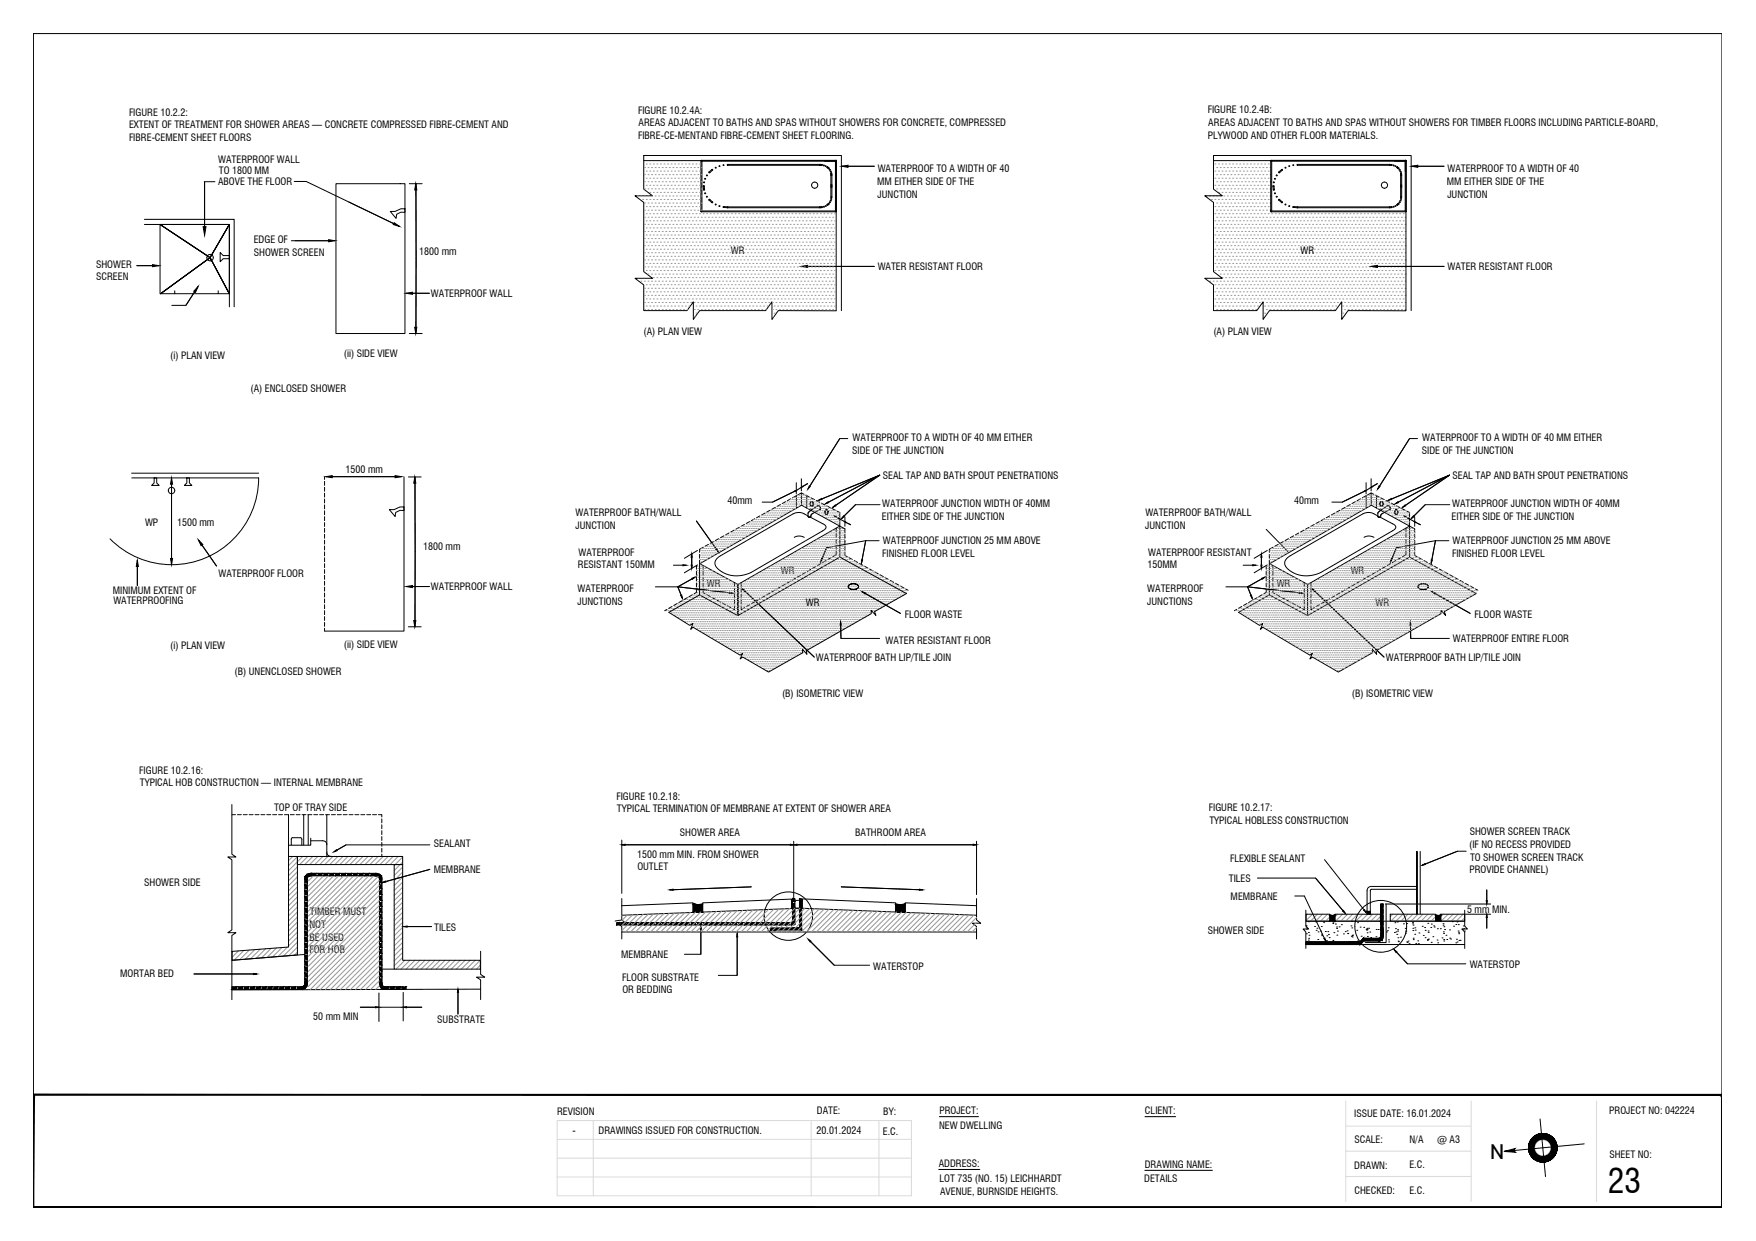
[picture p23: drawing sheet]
<svg xmlns="http://www.w3.org/2000/svg" width="420mm" height="297mm" viewBox="0 0 420 297" stroke-linecap="round" stroke-linejoin="round" font-family="sans-serif">
<defs><g id="words">
<text font-size="8" x="384.7" y="285.6">23</text>
<text font-size="5" x="356.5" y="277.5">N</text>
<g font-size="2.4">
<text x="30.9" y="27.7">FIGURE 10.2.2:</text>
<text x="152.7" y="27.2">FIGURE 10.2.4A:</text>
<text x="289" y="27.1">FIGURE 10.2.4B:</text>
<text x="30.9" y="30.8">EXTENT OF TREATMENT FOR SHOWER AREAS — CONCRETE COMPRESSED FIBRE-CEMENT AND</text>
<text x="30.9" y="33.8">FIBRE-CEMENT SHEET FLOORS</text>
<text x="152.7" y="33.3">FIBRE-CE­MENTAND FIBRE-CEMENT SHEET FLOORING.</text>
<text x="152.8" y="30.3">AREAS ADJACENT TO BATHS AND SPAS WITHOUT SHOWERS FOR CONCRETE, COMPRESSED</text>
<text x="289" y="33.2">PLYWOOD AND OTHER FLOOR MATERIALS.</text>
<text x="289.1" y="30.2">AREAS ADJACENT TO BATHS AND SPAS WITHOUT SHOWERS FOR TIMBER FLOORS INCLUDING PARTICLE-BOARD,</text>
<text x="52.2" y="39.1">WATERPROOF WALL</text>
<text x="52.4" y="41.7">TO 1800 MM</text>
<text x="210" y="41.3">WATERPROOF TO A WIDTH OF 40</text>
<text x="346.3" y="41.3">WATERPROOF TO A WIDTH OF 40</text>
<text x="52.2" y="44.2">ABOVE THE FLOOR</text>
<text x="209.9" y="44.3">MM EITHER SIDE OF THE</text>
<text x="210" y="47.3">JUNCTION</text>
<text x="346.2" y="44.3">MM EITHER SIDE OF THE</text>
<text x="346.3" y="47.3">JUNCTION</text>
<text x="60.7" y="58.2">EDGE OF</text>
<text x="23" y="64.1">SHOWER</text>
<text x="60.7" y="61.2">SHOWER SCREEN</text>
<text x="100.3" y="60.9">1800 mm</text>
<text x="174.9" y="60.9">WR</text>
<text x="210" y="64.5">WATER RESISTANT FLOOR</text>
<text x="311.2" y="60.9">WR</text>
<text x="346.3" y="64.5">WATER RESISTANT FLOOR</text>
<text x="23" y="67.1">SCREEN</text>
<text x="103.1" y="71.1">WATERPROOF WALL</text>
<text x="154" y="80.3">(A) PLAN VIEW</text>
<text x="290.3" y="80.3">(A) PLAN VIEW</text>
<text x="40.7" y="85.8">(i) PLAN VIEW</text>
<text x="82.3" y="85.5">(ii) SIDE VIEW</text>
<text x="59.9" y="93.7">(A) ENCLOSED SHOWER</text>
<text x="204" y="105.6">WATERPROOF TO A WIDTH OF 40 MM EITHER</text>
<text x="340.3" y="105.6">WATERPROOF TO A WIDTH OF 40 MM EITHER</text>
<text x="82.7" y="113.2">1500 mm</text>
<text x="203.9" y="108.7">SIDE OF THE JUNCTION</text>
<text x="340.2" y="108.7">SIDE OF THE JUNCTION</text>
<text x="211.2" y="114.7">SEAL TAP AND BATH SPOUT PENETRATIONS</text>
<text x="347.5" y="114.7">SEAL TAP AND BATH SPOUT PENETRATIONS</text>
<text x="34.7" y="125.9">WP</text>
<text x="42.4" y="125.9">1500 mm</text>
<text x="137.7" y="123.6">WATERPROOF BATH/WALL</text>
<text x="174.1" y="120.7">40mm</text>
<text x="211" y="124.4">EITHER SIDE OF THE JUNCTION</text>
<text x="211.1" y="121.4">WATERPROOF JUNCTION WIDTH OF 40MM</text>
<text x="274.1" y="123.6">WATERPROOF BATH/WALL</text>
<text x="309.7" y="120.7">40mm</text>
<text x="347.3" y="124.4">EITHER SIDE OF THE JUNCTION</text>
<text x="347.4" y="121.4">WATERPROOF JUNCTION WIDTH OF 40MM</text>
<text x="101.3" y="131.6">1800 mm</text>
<text x="137.7" y="126.6">JUNCTION</text>
<text x="211.2" y="130.2">WATERPROOF JUNCTION 25 MM ABOVE</text>
<text x="274" y="126.6">JUNCTION</text>
<text x="347.6" y="130.2">WATERPROOF JUNCTION 25 MM ABOVE</text>
<text x="138.3" y="136.1">RESISTANT 150MM</text>
<text x="138.4" y="133">WATERPROOF</text>
<text x="186.9" y="137.4">WR</text>
<text x="211.1" y="133.2">FINISHED FLOOR LEVEL</text>
<text x="274.6" y="136">150MM</text>
<text x="274.7" y="133">WATERPROOF RESISTANT</text>
<text x="323.2" y="137.4">WR</text>
<text x="347.4" y="133.2">FINISHED FLOOR LEVEL</text>
<text x="27" y="142.1">MINIMUM EXTENT OF</text>
<text x="52.3" y="138">WATERPROOF FLOOR</text>
<text x="103.1" y="141.3">WATERPROOF WALL</text>
<text x="138.2" y="141.7">WATERPROOF</text>
<text x="169.2" y="140.5">WR</text>
<text x="274.5" y="141.7">WATERPROOF</text>
<text x="305.5" y="140.5">WR</text>
<text x="27.1" y="144.5">WATERPROOFING</text>
<text x="138.2" y="144.8">JUNCTIONS</text>
<text x="192.8" y="145.1">WR</text>
<text x="216.5" y="147.8">FLOOR WASTE</text>
<text x="274.5" y="144.8">JUNCTIONS</text>
<text x="329.1" y="145.1">WR</text>
<text x="352.8" y="147.8">FLOOR WASTE</text>
<text x="40.7" y="155.5">(i) PLAN VIEW</text>
<text x="82.3" y="155.1">(ii) SIDE VIEW</text>
<text x="211.9" y="154.1">WATER RESISTANT FLOOR</text>
<text x="347.6" y="153.6">WATERPROOF ENTIRE FLOOR</text>
<text x="56.1" y="161.7">(B) UNENCLOSED SHOWER</text>
<text x="195.2" y="158.3">WATERPROOF BATH LIP/TILE JOIN</text>
<text x="331.6" y="158.3">WATERPROOF BATH LIP/TILE JOIN</text>
<text x="187.1" y="166.9">(B) ISOMETRIC VIEW</text>
<text x="323.5" y="166.9">(B) ISOMETRIC VIEW</text>
<text x="33.3" y="185.2">FIGURE 10.2.16:</text>
<text x="33.5" y="188.2">TYPICAL HOB CONSTRUCTION — INTERNAL MEMBRANE</text>
<text x="147.5" y="191.4">FIGURE 10.2.18:</text>
<text x="65.6" y="194.2">TOP OF TRAY SIDE</text>
<text x="147.6" y="194.5">TYPICAL TERMINATION OF MEMBRANE AT EXTENT OF SHOWER AREA</text>
<text x="289.2" y="194.1">FIGURE 10.2.17:</text>
<text x="289.4" y="197.2">TYPICAL HOBLESS CONSTRUCTION</text>
<text x="103.8" y="202.8">SEALANT</text>
<text x="162.7" y="200.2">SHOWER AREA</text>
<text x="204.6" y="200.2">BATHROOM AREA</text>
<text x="351.6" y="202.9">(IF NO RECESS PROVIDED</text>
<text x="351.6" y="199.9">SHOWER SCREEN TRACK</text>
<text x="103.8" y="208.9">MEMBRANE</text>
<text x="152.4" y="205.3">1500 mm MIN. FROM SHOWER</text>
<text x="152.5" y="208.3">OUTLET</text>
<text x="294.3" y="206.3">FLEXIBLE SEALANT</text>
<text x="351.6" y="209">PROVIDE CHANNEL)</text>
<text x="351.7" y="206">TO SHOWER SCREEN TRACK</text>
<text x="34.5" y="212.2">SHOWER SIDE</text>
<text x="294" y="211.1">TILES</text>
<text x="294.5" y="215.5">MEMBRANE</text>
<text x="74.2" y="219.1">TIMBER MUST</text>
<text x="351" y="218.4">5 mm MIN.</text>
<text x="74" y="222.1">NOT</text>
<text x="74" y="225.2">BE USED</text>
<text x="103.9" y="222.7">TILES</text>
<text x="289" y="223.5">SHOWER SIDE</text>
<text x="28.7" y="233.7">MORTAR BED</text>
<text x="74" y="228.2">FOR HOB</text>
<text x="148.6" y="229.3">MEMBRANE</text>
<text x="208.9" y="232.1">WATERSTOP</text>
<text x="351.7" y="231.7">WATERSTOP</text>
<text x="148.9" y="234.7">FLOOR SUBSTRATE</text>
<text x="148.9" y="237.8">OR BEDDING</text>
<text x="74.9" y="244.1">50 mm MIN</text>
<text x="104.6" y="244.9">SUBSTRATE</text>
<text x="133.3" y="266.8">REVISION</text>
<text x="195.5" y="266.8">DATE:</text>
<text x="211.3" y="266.8">BY:</text>
<text x="224.8" y="266.7">PROJECT:</text>
<text x="274" y="266.7">CLIENT:</text>
<text x="324" y="267.4">ISSUE DATE: 16.01.2024</text>
<text x="385" y="266.7">PROJECT NO: 042224</text>
<text x="137" y="271.5">-</text>
<text x="143.2" y="271.5">DRAWINGS ISSUED FOR CONSTRUCTION.</text>
<text x="195.4" y="271.5">20.01.2024</text>
<text x="211.2" y="271.6">E.C.</text>
<text x="224.7" y="270.3">NEW DWELLING</text>
<text x="324.1" y="273.5">SCALE:</text>
<text x="337.3" y="273.6">N/A</text>
<text x="343.9" y="273.5">@ A3</text>
<text x="224.6" y="279.4">ADDRESS:</text>
<text x="273.9" y="279.6">DRAWING NAME:</text>
<text x="324" y="279.7">DRAWN:</text>
<text x="337.2" y="279.7">E.C.</text>
<text x="385.1" y="277.2">SHEET NO:</text>
<text x="224.8" y="283">LOT 735 (NO. 15) LEICHHARDT</text>
<text x="224.9" y="286.1">AVENUE, BURNSIDE HEIGHTS.</text>
<text x="273.8" y="283">DETAILS</text>
<text x="324.1" y="285.7">CHECKED:</text>
<text x="337.2" y="285.7">E.C.</text>
</g>
</g></defs>
<!-- layer: XREF1|PDF7_Default -->
<g fill="none" stroke="#000" stroke-width=".24">
<path d="M34.6 52.5h21.4v20.9M34.6 53.7h20.3v19.7M38.3 53.7l12 8 4.6 8.6-4.6-8.6zM38.3 53.7h16.6v16.6h-16.6zM38.3 53.7l12 8-11.9 8.6M48.9 43.5v10.8M51.4 43.5h-2.5v12.8M54.9 53.7l-4.6 8 4.6 8.6M69.7 57.6h9.5M70.4 43.4h2.9l22.3 10.8M80.4 44h16.5v35.8h-16.5zM93.4 50.6h1.1l1.4-.6h1v.8h-1l-1 .5-.1 1z"/>
<path d="M97.9 44h3.1M99.6 44v35.8M32.7 63.6h5.3M41.8 69.6v.7M47.4 68.6l-2.9 4.5h-3.4M50.3 61.7l4.6-8-4.6 8M50.3 61.7l-11.9 8.6 11.9-8.6M52.2 69.6v.7M52.7 60.4l.7 .8h1.5v.7h-1.5l-.7 .7zM97.2 70.2h5.5M97.9 79.8h3.1M31.5 113.3h30.4"/>
<path d="M31.5 114.4h30.4a20.8 20.8 0 0 1-12.9 19.2 20.8 20.8 0 0 1-22.7-4.6M36.9 114.4h.6v1.2l.6 .6h-1.8l.6-.6zM41 115.9v19.3M44.7 114.4h.6v1.2l.6 .6h-1.8l.6-.6zM77.7 114.1v.7M77.7 115.2v1M77.7 116.6v1M77.7 118v1M77.7 119.4v1M78 114.1h18M96.7 114.2v36.9h-19M97.7 114.2h3.1"/>
<path d="M99.3 114.2v35.8M189.2 119.4l-.8 .5M190.4 118.7l-.8 .5M192.4 118.3l-.7-.3-.9 .5M192.8 118.5l.8 .5M194 119.2l.9 .4M195.3 119.8l.8 .4M325.5 119.4l-.8 .5M326.8 118.7l-.9 .5M328.7 118.3l-.6-.3-.9 .5M329.1 118.5l.9 .5M330.4 119.2l.8 .4"/>
<path d="M331.6 119.8l.9 .4M47.5 129.2l4.3 6.3M77.7 120.9v.9M77.7 122.3v.9M77.7 123.7v.9M77.7 125.1v.9M77.7 126.5v.9M77.7 127.9v.9M77.7 129.3v.9M77.7 130.7v.9M77.7 132.1v.9M77.7 133.5v.9"/>
<path d="M77.7 134.9v1M77.7 136.3v1M77.7 137.7v1M77.7 139.1v1M93.2 122h1.1l1.4-.7h1v.9h-1l-1 .4-.2 1zM166.6 135.4v.9M166.6 136.7v1M166.6 138.1v1M166.6 139.5v1M167.4 132.7v.9M167.4 134.1v.7M168.2 135.4v.9"/>
<path d="M168.2 136.8v.9M168.2 138.2v.9M168.2 139.6v.9M168.3 131l-.9 .5v.7M169.5 130.3l-.8 .4M170.7 129.6l-.8 .5M172 128.9l-.8 .5M173.2 128.3l-.8 .4M174.4 127.6l-.8 .4M175.7 126.9l-.9 .4M175.7 139.5v.8M176.9 126.2l-.8 .5"/>
<path d="M177.3 139.5v.8M178.1 125.5l-.8 .5M179.4 124.8l-.9 .5M180.6 124.2l-.8 .4M181.8 123.5l-.8 .4M183.1 122.8l-.9 .5M184.3 122.1l-.8 .5M185.5 121.4l-.8 .5M186.7 120.8l-.8 .4M187.9 139.8l-.8 .5M188 120.1l-.8 .4M189.1 139.1l-.8 .5"/>
<path d="M190.3 138.4l-.8 .5M191.6 137.7l-.9 .5M192.8 137l-.8 .5M194 136.3l-.8 .5M195.2 135.6l-.8 .5M196.4 134.9l-.8 .5M196.5 120.4l.9 .5M197.6 134.2l-.8 .4M197.8 121.1l.8 .4M198.9 133.5l-.9 .4M199.1 121.7l.8 .4M200.1 126.4v.8"/>
<path d="M200.1 127.7v.9M200.1 129.1v1M200.1 130.5v1M200.1 131.9v.9l-.8 .4M200.3 122.4l.6 .3M202.2 126.6v.8M202.2 127.9v.9M202.2 129.3v.9M202.2 130.7v.9M202.2 132.1v.8l.5 .4M203.2 133.5l.8 .4M204.4 134.2l.8 .4"/>
<path d="M205.6 134.9l.8 .4M206.8 135.5l.9 .5M208.1 136.2l.8 .5M209.3 136.9l.8 .4M210.5 137.6l.9 .4M211.8 138.3l.8 .4M213 138.9l.8 .5M214.2 139.6l.9 .5M303 135.4v.9M303 136.7v1M303 138.1v1M303 139.5v1"/>
<path d="M303.7 132.7v.9M303.7 134.1v.7M304.6 135.4v.9M304.6 136.8v.9M304.6 138.2v.9M304.6 139.6v.9M304.6 131l-.9 .5v.7M305.8 130.3l-.8 .4M307.1 129.6l-.8 .5M308.3 128.9l-.8 .5M309.5 128.3l-.8 .4M310.8 127.6l-.9 .4"/>
<path d="M312 126.9l-.8 .4M312.1 139.5v.8M313.2 126.2l-.8 .5M313.7 139.5v.8M314.5 125.5l-.9 .5M315.7 124.8l-.8 .5M316.9 124.2l-.8 .4M318.1 123.5l-.8 .4M319.4 122.8l-.8 .5M320.6 122.1l-.8 .5M321.8 121.4l-.8 .5M323.1 120.8l-.8 .4"/>
<path d="M324.2 139.8l-.8 .5M324.3 120.1l-.8 .4M325.4 139.1l-.8 .5M326.7 138.4l-.8 .5M327.9 137.7l-.8 .5M329.1 137l-.8 .5M330.3 136.3l-.8 .5M331.5 135.6l-.8 .5M332.8 134.9l-.9 .5M332.9 120.4l.8 .5M334 134.2l-.8 .4M334.1 121.1l.9 .4"/>
<path d="M335.2 133.5l-.8 .4M335.4 121.7l.8 .4M336.4 126.4v.8M336.4 127.7v.9M336.4 129.1v1M336.4 130.5v1M336.4 131.9v.9l-.8 .4M336.6 122.4l.7 .3M338.5 132.1v.8l.6 .4M338.5 126.6v.8M338.5 127.9v.9M338.5 129.3v.9"/>
<path d="M338.5 130.7v.9M339.5 133.5l.8 .4M340.7 134.2l.8 .4M341.9 134.9l.9 .4M343.2 135.5l.8 .5M344.4 136.2l.8 .5M345.6 136.9l.9 .4M346.9 137.6l.8 .4M348.1 138.3l.8 .4M349.3 138.9l.9 .5M350.6 139.6l.8 .5M77.7 140.5v1"/>
<path d="M77.7 141.9v1M77.7 143.4v.9M77.7 144.8v.9M77.7 146.2v.9M77.7 147.6v.9M77.7 149v.9M77.7 150.4v.7M97.2 140.4h5.5M97.7 150h3.1M159.6 145.9l-.6 .3M160.8 145.2l-.8 .4M162 144.5l-.8 .4"/>
<path d="M163.2 143.8l-.8 .4M164.5 143.1l-.9 .4M165.7 142.4l-.8 .4M166.6 140.9v.9l-.5 .3M168.2 141v.9l.5 .2M169.1 142.3l.8 .5M170.3 143l.9 .4M171.6 143.7l.8 .4M172.8 144.3l.8 .5M174.1 145l.8 .4M175.7 140.8v.9M175.7 142.2v1"/>
<path d="M175.7 143.6v1M175.7 145v.9l-.4-.2M177.3 145v.9l.9-.5M177.3 140.8v.9M177.3 142.2v1M177.3 143.6v1M179.4 144.7l-.8 .5M180.6 144l-.8 .5M181.8 143.3l-.8 .5M183 142.6l-.8 .5M184.2 141.9l-.8 .5M185.5 141.2l-.8 .5"/>
<path d="M186.7 140.5l-.8 .5M215.5 140.3l.8 .4M216.7 141l.6 .3M295.9 145.9l-.5 .3M297.1 145.2l-.8 .4M298.4 144.5l-.9 .4M299.6 143.8l-.8 .4M300.8 143.1l-.8 .4M302 142.4l-.8 .4M303 140.9v.9l-.6 .3M304.6 141v.9l.4 .2M305.4 142.3l.9 .5"/>
<path d="M306.7 143l.8 .4M307.9 143.7l.8 .4M309.1 144.3l.9 .5M310.4 145l.8 .4M312.1 145v.9l-.5-.2M312.1 140.8v.9M312.1 142.2v1M312.1 143.6v1M313.7 145v.9l.8-.5M313.7 140.8v.9M313.7 142.2v1M313.7 143.6v1"/>
<path d="M315.7 144.7l-.8 .5M316.9 144l-.8 .5M318.1 143.3l-.8 .5M319.4 142.6l-.9 .5M320.6 141.9l-.8 .5M321.8 141.2l-.8 .5M323 140.5l-.8 .5M351.8 140.3l.8 .4M353 141l.6 .3M55.5 195h.8M56.8 195h.9M58.2 195h.9"/>
<path d="M59.6 195h1M61 195h1M62.4 195h1M63.8 195h1M65.2 195h1M66.6 195h1M68.1 195h.9M69.5 195h.9M70.9 195h.9M72.3 195h.9M73.7 195h.9M75.1 195h.9"/>
<path d="M76.5 195h.9M77.9 195h.9M79.3 195h.9M80.7 195h.9M82.1 195h1M83.5 195h1M84.9 195h1M86.3 195h1M87.7 195h1M89.1 195h1M90.6 195h.8v.5M91.4 196v.9"/>
<path d="M91.4 197.4v1M91.4 198.8v1M91.4 200.2v1M91.4 201.6v1M91.4 203v1M91.4 204.4v.6"/>
<circle cx="50.3" cy="61.7" r=".77"/>
<circle cx="41" cy="117.4" r=".77"/>
</g>
<!-- layer: XREF1|GRD-TXTNT -->
<g fill="none" stroke="#000" stroke-width=".24">
<path d="M202.9 39.8h6.3M339.2 39.8h6.3M70.6 57.6h8M83.4 48.3l10.8 5.2M99.5 45.5v32.8M32.7 63.6h3.8M46.6 69.9l-2.1 3.2M98.7 70.2h4M193.2 63.8h16M329.6 63.8h15.9M41 115.9v17.8M79.5 114.1h15"/>
<path d="M99.3 115.7v32.8M190.2 117.6l-5.4 2.6M193.2 115.8l-1.1 .6M200.9 105l-7.1 11.4M210.5 113.7l-12.3 6.5M210.5 113.7l-10.6 7.3M210.5 113.7l-13.9 5.7M326.5 117.6l-5.3 2.6M329.6 115.8l-1.2 .6M337.3 105l-7.2 11.4M346.8 113.7l-12.3 6.5M346.8 113.7l-10.5 7.3"/>
<path d="M346.8 113.7l-13.8 5.7M32.9 134.1v6M48.3 130.5l3.5 5M161.1 135.3h2.3M165.5 132.6v3.4M165.6 138.5l-3.4 2M166.6 124.7l4.7 6.7M197.8 131.1l-1.1 2.6M199.5 123.4l1.1 .6M202.5 125.1l1 .5M204.7 120.8l-2.8 2.8M207.1 129.4l-.8 4.7"/>
<path d="M210.6 120.8h-5.9l-3.3 3.3M297.4 135.3h2.3M301.8 132.6v3.4M301.9 138.5l-3.4 2M334.1 131.1l-1.1 2.6M335.9 123.4l1 .6M338.8 125.1l1.1 .5M341 120.8l-2.7 2.8M343.5 129.4l-.9 4.7M346.9 120.8h-5.9l-3.3 3.3M98.7 140.4h4M162.2 140.5l12.3 1.4"/>
<path d="M162.2 140.5l.8 2M178.2 141.5l16.6 15.8M201.2 149.6v3.2M207 142l8.4 4.8M298.5 140.5l12.3 1.4M298.5 140.5l.8 2M314.6 141.5l16.6 15.8M337.5 149.6v3.2M343.4 142l8.4 4.8M82.8 202.2l-2.2 1.3M102.8 208.1l-10.5 2.9M149.6 202.2h39.5"/>
<path d="M179.7 212.3l-18.7 .7M189.9 201.4v13.9M190.7 202.2h42.2M201.3 212.3l18.7 .7M312.1 214.5l4.8 10.1M314.8 210.2l6.6 7.8M316.9 205.8l9.5 12M348.7 203.7l-7.7 3.1M355.7 213v2.6M355.7 219.6v2.6M46.4 233.1h14.3M97.4 221.8h5.8"/>
<path d="M109.6 237.6v5.1M147.6 220.8v.6M167.7 222.4v6M176.4 224.3v9.2M189.6 221.1h.6M193.9 225.4l5.7 5.6M334.1 227.9l2.7 2.8M86.2 241.1h3.7M97.3 241.1h3.6"/>
</g>
<!-- layer: XREF1|PDF8_Default -->
<g fill="none" stroke="#000" stroke-width=".24">
<path d="M154 38.4h46.1v35.9M167.7 38.4l.2 .1-.1 12.2v-12.3l32.3 .1-32.3 .1zM172.1 39.7l.1 .2M173.1 39.6v-.2v.2M174.1 39.4h22.1M174.1 39.6h22.1M196.2 39.4h.1M196.2 39.4h.5M196.7 39.4l-.1 .2M196.7 39.4v.2h-.5M197.3 38.6h2.6v2.4M197.6 39.7l-.1 .2 .1-.2"/>
<path d="M198 39.9l-.1 .2M199.9 38.4l.2 .1-.1 12.2zM201.4 39.8h7.8M290.4 38.4h46v36l-13.8-.1-1.6 2.1v-4.2l-1.5 2.1h-15.8l-1.5 2.1v-4.2l-1.5 2.1h-10.3v-6.1l-2.1-1.6h4.2l-2.1-1.6v-16.6l-2.1-1.5h4.2l-2.1-1.6v-8.1h47.3v37.1M304.1 38.4l32.4 .1-32.3 .1-.1-.2 .2 .1-.1 12.2zM308.5 39.7v.2l-.1-.2M309.5 39.6l-.1-.2 .1 .2M310.4 39.4h22.1M310.4 39.6h22.1M332.5 39.4v.2M332.5 39.4h.1M332.5 39.4h.5"/>
<path d="M333 39.4v.2M333 39.4v.2h-.5M333.7 38.6h2.5v2.4M333.9 39.7v.2v-.2M334.4 39.9l-.2 .2M334.4 40l-.2 .1M334.4 40l.3 .4-.5-.3M336.3 38.4l.2 .1-.2 12.2zM337.7 39.8h7.8M167.7 50.5l32.4 .1-32.3 .1zM168.3 44.5h.2M168.3 44.5h.2v1l-.1-.1z"/>
<path d="M168.5 43.6h-.2M168.5 43.6v.1l-.1-.1M168.6 45.4h-.2M168.7 46.2v.2v-.2M169.1 47v.2l.2-.2M169.1 41.9l-.1 .1 .2 .1M169.1 47h.1M169.2 41.9l.1 .1M169.6 47.9l.7 .6M169.6 41.2l.2 .1M169.7 41.2h-.1M169.8 41.2v.1"/>
<path d="M169.8 47.7l-.2 .2M169.8 47.7l.7 .7-.2 .1M169.8 47.8l-.2 .1M170.3 40.6l-.7 .6M170.3 40.6l.2 .1-.7 .6M170.4 40.6l.1 .1M170.4 48.3v.2M171.2 40l.1 .2-.1-.2M171.2 48.8v.2l.1-.1M172.1 49.2v.2l.1-.2M173.1 49.4v.2l1 .1v-.2M173.1 49.4h.1"/>
<path d="M173.1 49.4l1 .1M173.1 49.4v.2M174.1 49.5v.2h22.1M174.1 49.5h22.1M196.2 49.5v.2M196.6 49.5l.1 .2M196.7 49.5h-.5M196.7 49.5v.2M196.7 49.5h.1M196.7 49.7h-.5M197.1 49.4l.1 .2-.1-.2M197.6 49.2v.2l-.1-.2"/>
<path d="M197.9 49l.5-.3-.4 .4zM197.9 40.1l.1-.2 .4 .4-.2 .1M197.9 40.1l.3 .3M198 49v.1M198.2 48.7l.2 .1M198.2 40.2v.2M198.3 40.2l.1 .1M198.5 40.7l.2-.1-.2 .1M198.6 48.3l-.1 .1M198.6 48.3v.2l-.1-.1M198.6 48l.3 .1M198.8 40.9v.2l-.1-.2"/>
<path d="M198.8 47.9l-.1 .1M198.8 41.5v.4M198.8 47.2h.2M198.8 41.9h.2M198.8 41.9v5.3M198.8 47.9l.1 .2M198.8 44.8h.3M198.8 44.3h.3M199 41.4l-.2 .1M199 47.6h-.2h.2M199 41.4v.5M199 41.9h-.2"/>
<path d="M199 41.9v5.3M304.1 50.5l32.4 .1-32.3 .1zM304.6 44.5h.2M304.6 44.5h.2v1l-.1-.1zM304.8 43.6h-.1M304.8 43.6l.1 .1-.2-.1M304.9 45.4h-.2M305.1 46.2v.2l-.1-.2M305.4 47v.2l.2-.2M305.5 47h.1M305.5 41.9l-.1 .1 .2 .1M305.5 41.9l.1 .1"/>
<path d="M306 41.2l.1 .1M306 47.9l.7 .6M306.1 41.2h-.1M306.1 41.2v.1M306.1 47.7l-.1 .2M306.1 47.7l.8 .7-.2 .1M306.1 47.8l-.1 .1M306.7 40.6l-.7 .6M306.7 40.6l.2 .1-.8 .6M306.7 40.6l.1 .1M306.8 48.3l-.1 .2M307.6 48.8l-.1 .2 .1-.1"/>
<path d="M307.6 40v.2l-.1-.2M308.5 49.2l-.1 .2 .1-.2M309.4 49.6l1 .1M309.4 49.4h.1M309.4 49.4v.2M309.5 49.4l.9 .1M309.5 49.4l-.1 .2M310.4 49.5v.2M310.4 49.5h22.1M310.4 49.7h22.1M332.5 49.5v.2M333 49.5v.2"/>
<path d="M333 49.5h-.5M333 49.5h.1M333 49.7h-.5M333.4 49.4l.1 .2M333.5 49.4v.2M333.9 49.2v.2l-.1-.2M334.2 49l.5-.3-.4 .4zM334.3 49l.1 .1M334.5 48.7l.2 .1M334.6 40.2l-.1 .2M334.6 40.2l.1 .1M334.8 40.6v.1"/>
<path d="M334.9 48.3l-.1 .1M334.9 40.6l.1 .1h-.2M335 48.3l-.1 .2-.1-.1M335 48l.2 .1M335.1 47.9l-.1 .1M335.1 40.9v.2v-.2M335.1 41.5v.4M335.1 47.2h.3M335.1 41.9h.3M335.1 41.9v5.3M335.1 47.9l.1 .2M335.1 44.8h.3"/>
<path d="M335.1 44.3h.3M335.3 41.4l-.2 .1M335.3 47.6h-.2h.2M335.3 41.4l.1 .5M335.4 41.9h-.3M335.4 41.9v5.3M191.7 63.8h17.5M201.3 74.3v-37.1h-47.3v8.1l2.1 1.6h-4.2l2.1 1.5v16.6l2.1 1.6h-4.2l2.1 1.6v6.1h10.4l1.5-2.1v4.2l1.5-2.1h15.8l1.5-2.1v4.2l1.5-2.1 13.9 .1M328.1 63.8h17.4M190.5 115.5v2.7M190.6 118.6v3M191.7 118l.1 2.9-24.4 14 9.2 5 24.3-14v7.4l-24.4 14-9.1-4.9v-7.6"/>
<path d="M191.7 114.6v2.9M193 118.7v2.9M193.2 115.8l-2.7 1.6-5.7 2.8h-2.4M195.9 119.7l14.6-6-13 6.9M202.8 105h-1.9l-7.6 12M210.5 113.7l-11.2 7.7M326.9 115.5v2.7M326.9 118.6v3M328.1 118v2.9l-24.3 14 9.1 5 24.4-14v7.4l-24.4 14-9.2-4.9v-7.6M328.1 114.6v2.9M329.4 118.7l-.1 2.9M329.6 115.8l-2.7 1.6-5.7 2.8h-2.5"/>
<path d="M332.2 119.7l14.6-6-13 6.9M339.2 105h-1.9l-7.6 12M346.8 113.7l-11.2 7.7M165.5 132.6v3.4M166.3 138.1l-4.1 2.4 1.1 2.7M166.6 124.7l5.2 7.3M166.9 135.2l-3.2 1.9M166.9 131.8l-3.2 1.8M171.6 133.6l.8-.6 17.9-10.2 1-.1 .9 .2 4.9 2.6 .5 .5-.1 .5-.6 .5-17.2 10-1.2 .5-1.4 .3h-1.5l-1.4-.3-1.3-.5-1.2-.9-.5-.8-.1-.8zM176.5 139.9v7.4M190 128.6l1.2-.3 1.2 .3M191.8 120.9l10.4 5.7"/>
<path d="M193.5 122.6l2.1-1.5h.4l.3 .3-.1 .5-1.9 1.1-.3 .7-.3 .1-.4-.2v-.8zM194 120.1l-.1 .7 .4 .4 .3-.6-.2 .4-.3 .1-.2-.3v-.5l.4-.2 .3 .3v.2l-.2-.5zM197.6 122.1l-.2 .7 .4 .3 .3-.5-.1 .4-.3 .1-.3-.3 .1-.5 .3-.3 .3 .4v.2l-.2-.5zM199.5 123.4l.8 .5M200.5 124l1.7 .9M200.9 122.7v3.1M200.9 133.3l16 8.8-7.6 4.3 .3 .9-1.1-1.2v.8l-15.6 8.8 .2 .9-1-1.2v.8l-8.2 4.7-6.2-3.6-.6 .4 .6-1.3-.6 .4-11.3-6.7-.5 .5 .5-1.4-.8 .5-5-3.1 7.4-4.2M202.2 123.7v2.3M202.8 125.2l.7 .4M207.1 129.4l-9.3 1.7-1.4 3.4M210.3 129.4h-3.2l-1 5.4M301.8 132.6v3.4"/>
<path d="M302.6 138.1l-4.1 2.4 1.1 2.7M303 126.7l5.1 5.3M303.2 135.2l-3.1 1.9M303.2 131.8l-3.1 1.8M308 133.6l18.6-10.8 1-.1 .9 .2 4.9 2.6 .6 .5-.2 .5-.6 .5-17.2 10-1.2 .5-1.4 .3h-1.5l-1.4-.3-1.2-.5-1.2-.9-.6-.8-.1-.9zM312.9 139.9v7.4M326.4 128.6l1.1-.3 1.3 .3M328.1 120.9l10.4 5.7M329.9 122.6l2-1.5h.4l.3 .3v.5l-2 1.1-.3 .7-.3 .1-.3-.2v-.8zM330.4 120.1l-.2 .7 .4 .4 .3-.6-.1 .5h-.4l-.2-.3v-.5l.4-.2 .3 .3v.2l-.2-.5zM333.9 122.1l-.1 .7 .3 .3 .4-.5-.2 .4-.3 .1-.2-.3v-.5l.3-.3 .3 .4 .1 .2-.2-.5zM335.9 123.4l.7 .5"/>
<path d="M336.8 124l1.7 .9M337.3 122.7v3.1M337.3 133.3l15.9 8.8-7.6 4.3 .3 .9-1.1-1.2v.8l-15.5 8.8 .1 .9-1-1.2v.8l-8.2 4.7-6.2-3.6-.6 .4 .6-1.3-.6 .4-11.3-6.7-.5 .5 .5-1.4-.7 .5-5-3.1 7.3-4.2M338.5 123.7v2.3M339.1 125.2l.8 .4M343.5 129.4l-9.4 1.7-1.4 3.4M346.7 129.4h-3.2l-1.1 5.4M156.8 140.5h5.4l13.1 1.5M177.6 140.9l17.2 16.4M201.1 148.8l.1 4h9.3M203.1 140.1l-.1 .3v.3l.8 .4 1.1-.1 .5-.5-.5 .5-1.1 .1-.8-.5v-.4l.3-.3 1.2-.2 .9 .5v.2l-.3-.5-.8-.2-.7 .1zM206.3 141.7l9.1 5.1"/>
<path d="M293.3 140.5h5.2l13.1 1.5M314 140.9l17.2 16.4M337.5 148.8v4h9.3M339.5 140.1l-.2 .3 .1 .3 .8 .4 1-.1 .6-.5-.6 .5-1 .1-.9-.5v-.4l.3-.3 1.2-.2 .9 .5 .1 .2-.4-.5-.7-.2-.8 .1zM342.7 141.7l9.1 5.1"/>
<circle cx="174.1" cy="39.4" r=".11"/>
<circle cx="196.2" cy="39.4" r=".11"/>
<circle cx="197.1" cy="39.6" r=".11"/>
<circle cx="200" cy="38.5" r=".11"/>
<circle cx="310.4" cy="39.4" r=".11"/>
<circle cx="333.5" cy="39.6" r=".11"/>
<circle cx="336.3" cy="38.5" r=".11"/>
<circle cx="168.7" cy="42.8" r=".11"/>
<circle cx="194.9" cy="44.3" r=".74"/>
<circle cx="305.1" cy="42.8" r=".11"/>
<circle cx="331.3" cy="44.3" r=".74"/>
</g>
<!-- layer: XREF1|GRD-TILES -->
<g fill="none" stroke="#989898" stroke-width=".25">
<path d="M154.6 39.3h.1M155.5 39.3h.1M156.3 39.3h.1M157.2 39.3h.1M158 39.3h.1M158.9 39.3h.1M159.7 39.3h.1M160.6 39.3h.1M161.4 39.3h.1M162.3 39.3h.1M163.1 39.3h.1M164 39.3h.1"/>
<path d="M164.8 39.3h.1M165.7 39.3h.1M166.5 39.3h.1M167.4 39.3h.1M290.7 39.3h.1M291.5 39.3h.1M292.4 39.3h.1M293.2 39.3h.1M294.1 39.3h.1M294.9 39.3h.1M295.8 39.3h.1M296.6 39.3h.1"/>
<path d="M297.5 39.3h.1M298.3 39.3h.1M299.2 39.3h.1M300 39.3h.1M300.9 39.3h.1M301.7 39.3h.1M302.6 39.3h.1M303.4 39.3h.1M152.5 46.9h.1M153.4 46.9h.1M153.8 47.8h.1M154.2 50.3h.1"/>
<path d="M154.2 48.6h.1M154.2 46.9h.1M154.2 45.2h.1M154.2 43.5h.1M154.2 41.8h.1M154.2 40.1h.1M154.2 55.4h.1M154.2 53.7h.1M154.2 52h.1M154.2 58.8h.1M154.2 57.1h.1M154.6 51.2h.1"/>
<path d="M154.6 49.5h.1M154.6 47.8h.1M154.6 44.4h.1M154.6 42.7h.1M154.6 41h.1M154.6 54.6h.1M154.6 52.9h.1M154.6 58h.1M154.6 56.3h.1M154.6 59.7h.1M155.1 50.3h.1M155.1 48.6h.1"/>
<path d="M155.1 46.9h.1M155.1 45.2h.1M155.1 43.5h.1M155.1 41.8h.1M155.1 40.1h.1M155.1 55.4h.1M155.1 53.7h.1M155.1 52h.1M155.1 58.8h.1M155.1 57.1h.1M155.5 51.2h.1M155.5 49.5h.1"/>
<path d="M155.5 47.8h.1M155.5 46.1h.1M155.5 44.4h.1M155.5 42.7h.1M155.5 41h.1M155.5 54.6h.1M155.5 52.9h.1M155.5 58h.1M155.5 56.3h.1M155.5 59.7h.1M155.9 50.3h.1M155.9 48.6h.1"/>
<path d="M155.9 46.9h.1M155.9 45.2h.1M155.9 43.5h.1M155.9 41.8h.1M155.9 40.1h.1M155.9 55.4h.1M155.9 53.7h.1M155.9 52h.1M155.9 58.8h.1M155.9 57.1h.1M156.3 51.2h.1M156.3 49.5h.1"/>
<path d="M156.3 47.8h.1M156.3 46.1h.1M156.3 44.4h.1M156.3 42.7h.1M156.3 41h.1M156.3 54.6h.1M156.3 52.9h.1M156.3 58h.1M156.3 56.3h.1M156.3 59.7h.1M156.8 50.3h.1M156.8 48.6h.1"/>
<path d="M156.8 46.9h.1M156.8 45.2h.1M156.8 43.5h.1M156.8 41.8h.1M156.8 40.1h.1M156.8 55.4h.1M156.8 53.7h.1M156.8 52h.1M156.8 58.8h.1M156.8 57.1h.1M157.2 51.2h.1M157.2 49.5h.1"/>
<path d="M157.2 47.8h.1M157.2 46.1h.1M157.2 44.4h.1M157.2 42.7h.1M157.2 41h.1M157.2 54.6h.1M157.2 52.9h.1M157.2 58h.1M157.2 56.3h.1M157.2 59.7h.1M157.6 50.3h.1M157.6 48.6h.1"/>
<path d="M157.6 46.9h.1M157.6 45.2h.1M157.6 43.5h.1M157.6 41.8h.1M157.6 40.1h.1M157.6 55.4h.1M157.6 53.7h.1M157.6 52h.1M157.6 58.8h.1M157.6 57.1h.1M158 51.2h.1M158 49.5h.1"/>
<path d="M158 47.8h.1M158 46.1h.1M158 44.4h.1M158 42.7h.1M158 41h.1M158 54.6h.1M158 52.9h.1M158 58h.1M158 56.3h.1M158 59.7h.1M158.5 50.3h.1M158.5 48.6h.1"/>
<path d="M158.5 46.9h.1M158.5 45.2h.1M158.5 43.5h.1M158.5 41.8h.1M158.5 40.1h.1M158.5 55.4h.1M158.5 53.7h.1M158.5 52h.1M158.5 58.8h.1M158.5 57.1h.1M158.9 51.2h.1M158.9 49.5h.1"/>
<path d="M158.9 47.8h.1M158.9 46.1h.1M158.9 44.4h.1M158.9 42.7h.1M158.9 41h.1M158.9 54.6h.1M158.9 52.9h.1M158.9 58h.1M158.9 56.3h.1M158.9 59.7h.1M159.3 50.3h.1M159.3 48.6h.1"/>
<path d="M159.3 46.9h.1M159.3 45.2h.1M159.3 43.5h.1M159.3 41.8h.1M159.3 40.1h.1M159.3 55.4h.1M159.3 53.7h.1M159.3 52h.1M159.3 58.8h.1M159.3 57.1h.1M159.7 51.2h.1M159.7 49.5h.1"/>
<path d="M159.7 47.8h.1M159.7 46.1h.1M159.7 44.4h.1M159.7 42.7h.1M159.7 41h.1M159.7 54.6h.1M159.7 52.9h.1M159.7 58h.1M159.7 56.3h.1M159.7 59.7h.1M160.2 50.3h.1M160.2 48.6h.1"/>
<path d="M160.2 46.9h.1M160.2 45.2h.1M160.2 43.5h.1M160.2 41.8h.1M160.2 40.1h.1M160.2 55.4h.1M160.2 53.7h.1M160.2 52h.1M160.2 58.8h.1M160.2 57.1h.1M160.6 51.2h.1M160.6 49.5h.1"/>
<path d="M160.6 47.8h.1M160.6 46.1h.1M160.6 44.4h.1M160.6 42.7h.1M160.6 41h.1M160.6 54.6h.1M160.6 52.9h.1M160.6 58h.1M160.6 56.3h.1M160.6 59.7h.1M161 50.3h.1M161 48.6h.1"/>
<path d="M161 46.9h.1M161 45.2h.1M161 43.5h.1M161 41.8h.1M161 40.1h.1M161 55.4h.1M161 53.7h.1M161 52h.1M161 58.8h.1M161 57.1h.1M161.4 51.2h.1M161.4 49.5h.1"/>
<path d="M161.4 47.8h.1M161.4 46.1h.1M161.4 44.4h.1M161.4 42.7h.1M161.4 41h.1M161.4 54.6h.1M161.4 52.9h.1M161.4 58h.1M161.4 56.3h.1M161.4 59.7h.1M161.9 50.3h.1M161.9 48.6h.1"/>
<path d="M161.9 46.9h.1M161.9 45.2h.1M161.9 43.5h.1M161.9 41.8h.1M161.9 40.1h.1M161.9 53.7h.1M161.9 52h.1M161.9 58.8h.1M161.9 57.1h.1M161.9 55.4h.1M162.3 51.2h.1M162.3 49.5h.1"/>
<path d="M162.3 47.8h.1M162.3 46.1h.1M162.3 44.4h.1M162.3 42.7h.1M162.3 41h.1M162.3 54.6h.1M162.3 52.9h.1M162.3 58h.1M162.3 56.3h.1M162.3 59.7h.1M162.7 50.3h.1M162.7 48.6h.1"/>
<path d="M162.7 46.9h.1M162.7 45.2h.1M162.7 43.5h.1M162.7 41.8h.1M162.7 40.1h.1M162.7 53.7h.1M162.7 52h.1M162.7 58.8h.1M162.7 57.1h.1M162.7 55.4h.1M163.1 51.2h.1M163.1 49.5h.1"/>
<path d="M163.1 47.8h.1M163.1 46.1h.1M163.1 44.4h.1M163.1 42.7h.1M163.1 41h.1M163.1 54.6h.1M163.1 52.9h.1M163.1 58h.1M163.1 56.3h.1M163.1 59.7h.1M163.6 50.3h.1M163.6 48.6h.1"/>
<path d="M163.6 46.9h.1M163.6 45.2h.1M163.6 43.5h.1M163.6 41.8h.1M163.6 40.1h.1M163.6 53.7h.1M163.6 52h.1M163.6 58.8h.1M163.6 57.1h.1M163.6 55.4h.1M164 51.2h.1M164 49.5h.1"/>
<path d="M164 47.8h.1M164 46.1h.1M164 44.4h.1M164 42.7h.1M164 41h.1M164 54.6h.1M164 52.9h.1M164 58h.1M164 56.3h.1M164 59.7h.1M164.4 50.3h.1M164.4 48.6h.1"/>
<path d="M164.4 46.9h.1M164.4 45.2h.1M164.4 43.5h.1M164.4 41.8h.1M164.4 40.1h.1M164.4 53.7h.1M164.4 52h.1M164.4 58.8h.1M164.4 57.1h.1M164.4 55.4h.1M164.8 51.2h.1M164.8 49.5h.1"/>
<path d="M164.8 47.8h.1M164.8 46.1h.1M164.8 44.4h.1M164.8 42.7h.1M164.8 41h.1M164.8 54.6h.1M164.8 52.9h.1M164.8 58h.1M164.8 56.3h.1M164.8 59.7h.1M165.3 50.3h.1M165.3 48.6h.1"/>
<path d="M165.3 46.9h.1M165.3 45.2h.1M165.3 43.5h.1M165.3 41.8h.1M165.3 40.1h.1M165.3 53.7h.1M165.3 52h.1M165.3 58.8h.1M165.3 57.1h.1M165.3 55.4h.1M165.7 51.2h.1M165.7 49.5h.1"/>
<path d="M165.7 47.8h.1M165.7 46.1h.1M165.7 44.4h.1M165.7 42.7h.1M165.7 41h.1M165.7 54.6h.1M165.7 52.9h.1M165.7 58h.1M165.7 56.3h.1M165.7 59.7h.1M166.1 50.3h.1M166.1 48.6h.1"/>
<path d="M166.1 46.9h.1M166.1 45.2h.1M166.1 43.5h.1M166.1 41.8h.1M166.1 40.1h.1M166.1 53.7h.1M166.1 52h.1M166.1 58.8h.1M166.1 57.1h.1M166.1 55.4h.1M166.5 51.2h.1M166.5 49.5h.1"/>
<path d="M166.5 47.8h.1M166.5 46.1h.1M166.5 44.4h.1M166.5 42.7h.1M166.5 41h.1M166.5 54.6h.1M166.5 52.9h.1M166.5 58h.1M166.5 56.3h.1M166.5 59.7h.1M167 50.3h.1M167 48.6h.1"/>
<path d="M167 46.9h.1M167 45.2h.1M167 43.5h.1M167 41.8h.1M167 40.1h.1M167 53.7h.1M167 52h.1M167 58.8h.1M167 57.1h.1M167 55.4h.1M167.4 51.2h.1M167.4 49.5h.1"/>
<path d="M167.4 47.8h.1M167.4 46.1h.1M167.4 44.4h.1M167.4 42.7h.1M167.4 41h.1M167.4 54.6h.1M167.4 52.9h.1M167.4 58h.1M167.4 56.3h.1M167.4 59.7h.1M167.8 50.3h.1M167.8 48.6h.1"/>
<path d="M167.8 46.9h.1M167.8 45.2h.1M167.8 43.5h.1M167.8 41.8h.1M167.8 40.1h.1M167.8 53.7h.1M167.8 52h.1M167.8 58.8h.1M167.8 57.1h.1M167.8 55.4h.1M168.2 51.2h.1M168.2 54.6h.1"/>
<path d="M168.2 52.9h.1M168.2 58h.1M168.2 56.3h.1M168.2 59.7h.1M168.7 53.7h.1M168.7 52h.1M168.7 58.8h.1M168.7 57.1h.1M168.7 55.4h.1M169.1 51.2h.1M169.1 54.6h.1M169.1 52.9h.1"/>
<path d="M169.1 58h.1M169.1 56.3h.1M169.1 59.7h.1M169.5 53.7h.1M169.5 52h.1M169.5 58.8h.1M169.5 57.1h.1M169.5 55.4h.1M169.9 51.2h.1M169.9 54.6h.1M169.9 52.9h.1M169.9 58h.1"/>
<path d="M169.9 56.3h.1M169.9 59.7h.1M170.4 53.7h.1M170.4 52h.1M170.4 58.8h.1M170.4 57.1h.1M170.4 55.4h.1M170.8 51.2h.1M170.8 54.6h.1M170.8 52.9h.1M170.8 58h.1M170.8 56.3h.1"/>
<path d="M170.8 59.7h.1M171.2 53.7h.1M171.2 52h.1M171.2 58.8h.1M171.2 57.1h.1M171.2 55.4h.1M171.6 51.2h.1M171.6 54.6h.1M171.6 52.9h.1M171.6 58h.1M171.6 56.3h.1M171.6 59.7h.1"/>
<path d="M172.1 53.7h.1M172.1 52h.1M172.1 58.8h.1M172.1 57.1h.1M172.1 55.4h.1M172.5 51.2h.1M172.5 54.6h.1M172.5 52.9h.1M172.5 58h.1M172.5 56.3h.1M172.5 59.7h.1M172.9 53.7h.1"/>
<path d="M172.9 52h.1M172.9 58.8h.1M172.9 57.1h.1M172.9 55.4h.1M173.3 51.2h.1M173.3 54.6h.1M173.3 52.9h.1M173.3 58h.1M173.3 56.3h.1M173.3 59.7h.1M173.8 53.7h.1M173.8 52h.1"/>
<path d="M173.8 58.8h.1M173.8 57.1h.1M173.8 55.4h.1M174.2 54.6h.1M174.2 52.9h.1M174.2 51.2h.1M174.2 58h.1M174.2 56.3h.1M174.2 59.7h.1M174.6 53.7h.1M174.6 52h.1M174.6 58.8h.1"/>
<path d="M174.6 57.1h.1M174.6 55.4h.1M175 54.6h.1M175 52.9h.1M175 51.2h.1M175 58h.1M175 56.3h.1M175 59.7h.1M175.5 53.7h.1M175.5 52h.1M175.5 58.8h.1M175.5 57.1h.1"/>
<path d="M175.5 55.4h.1M175.9 54.6h.1M175.9 52.9h.1M175.9 51.2h.1M175.9 58h.1M175.9 56.3h.1M175.9 59.7h.1M176.3 53.7h.1M176.3 52h.1M176.3 58.8h.1M176.3 57.1h.1M176.3 55.4h.1"/>
<path d="M176.7 54.6h.1M176.7 52.9h.1M176.7 51.2h.1M176.7 58h.1M176.7 56.3h.1M176.7 59.7h.1M177.2 53.7h.1M177.2 52h.1M177.2 58.8h.1M177.2 57.1h.1M177.2 55.4h.1M177.6 54.6h.1"/>
<path d="M177.6 52.9h.1M177.6 51.2h.1M177.6 58h.1M177.6 56.3h.1M177.6 59.7h.1M178 53.7h.1M178 52h.1M178 58.8h.1M178 57.1h.1M178 55.4h.1M178.4 54.6h.1M178.4 52.9h.1"/>
<path d="M178.4 51.2h.1M178.4 58h.1M178.4 56.3h.1M178.4 59.7h.1M178.9 53.7h.1M178.9 52h.1M178.9 58.8h.1M178.9 57.1h.1M178.9 55.4h.1M179.3 54.6h.1M179.3 52.9h.1M179.3 51.2h.1"/>
<path d="M179.3 58h.1M179.3 56.3h.1M179.3 59.7h.1M179.7 53.7h.1M179.7 52h.1M179.7 58.8h.1M179.7 57.1h.1M179.7 55.4h.1M180.1 54.6h.1M180.1 52.9h.1M180.1 51.2h.1M180.1 58h.1"/>
<path d="M180.1 56.3h.1M180.1 59.7h.1M180.6 53.7h.1M180.6 52h.1M180.6 58.8h.1M180.6 57.1h.1M180.6 55.4h.1M181 54.6h.1M181 52.9h.1M181 51.2h.1M181 58h.1M181 56.3h.1"/>
<path d="M181 59.7h.1M181.4 53.7h.1M181.4 52h.1M181.4 58.8h.1M181.4 57.1h.1M181.4 55.4h.1M181.8 54.6h.1M181.8 52.9h.1M181.8 51.2h.1M181.8 58h.1M181.8 56.3h.1M181.8 59.7h.1"/>
<path d="M182.3 53.7h.1M182.3 52h.1M182.3 58.8h.1M182.3 57.1h.1M182.3 55.4h.1M182.7 54.6h.1M182.7 52.9h.1M182.7 51.2h.1M182.7 58h.1M182.7 56.3h.1M182.7 59.7h.1M183.1 53.7h.1"/>
<path d="M183.1 52h.1M183.1 58.8h.1M183.1 57.1h.1M183.1 55.4h.1M183.5 54.6h.1M183.5 52.9h.1M183.5 51.2h.1M183.5 58h.1M183.5 56.3h.1M183.5 59.7h.1M184 53.7h.1M184 52h.1"/>
<path d="M184 58.8h.1M184 57.1h.1M184 55.4h.1M184.4 54.6h.1M184.4 52.9h.1M184.4 51.2h.1M184.4 58h.1M184.4 56.3h.1M184.4 59.7h.1M184.8 53.7h.1M184.8 52h.1M184.8 58.8h.1"/>
<path d="M184.8 57.1h.1M184.8 55.4h.1M185.2 54.6h.1M185.2 52.9h.1M185.2 51.2h.1M185.2 58h.1M185.2 56.3h.1M185.2 59.7h.1M185.7 53.7h.1M185.7 52h.1M185.7 58.8h.1M185.7 57.1h.1"/>
<path d="M185.7 55.4h.1M186.1 54.6h.1M186.1 52.9h.1M186.1 51.2h.1M186.1 58h.1M186.1 56.3h.1M186.1 59.7h.1M186.5 53.7h.1M186.5 52h.1M186.5 58.8h.1M186.5 57.1h.1M186.5 55.4h.1"/>
<path d="M186.9 54.6h.1M186.9 52.9h.1M186.9 51.2h.1M186.9 58h.1M186.9 56.3h.1M186.9 59.7h.1M187.4 53.7h.1M187.4 52h.1M187.4 58.8h.1M187.4 57.1h.1M187.4 55.4h.1M187.8 54.6h.1"/>
<path d="M187.8 52.9h.1M187.8 51.2h.1M187.8 58h.1M187.8 56.3h.1M187.8 59.7h.1M188.2 53.7h.1M188.2 52h.1M188.2 58.8h.1M188.2 57.1h.1M188.2 55.4h.1M188.6 54.6h.1M188.6 52.9h.1"/>
<path d="M188.6 51.2h.1M188.6 58h.1M188.6 56.3h.1M188.6 59.7h.1M189.1 53.7h.1M189.1 52h.1M189.1 58.8h.1M189.1 57.1h.1M189.1 55.4h.1M189.5 54.6h.1M189.5 52.9h.1M189.5 51.2h.1"/>
<path d="M189.5 58h.1M189.5 56.3h.1M189.5 59.7h.1M189.9 53.7h.1M189.9 52h.1M189.9 58.8h.1M189.9 57.1h.1M189.9 55.4h.1M190.3 54.6h.1M190.3 52.9h.1M190.3 51.2h.1M190.3 58h.1"/>
<path d="M190.3 56.3h.1M190.3 59.7h.1M190.8 53.7h.1M190.8 52h.1M190.8 58.8h.1M190.8 57.1h.1M190.8 55.4h.1M191.2 54.6h.1M191.2 52.9h.1M191.2 51.2h.1M191.2 58h.1M191.2 56.3h.1"/>
<path d="M191.2 59.7h.1M191.6 53.7h.1M191.6 52h.1M191.6 58.8h.1M191.6 57.1h.1M191.6 55.4h.1M192 54.6h.1M192 52.9h.1M192 51.2h.1M192 58h.1M192 56.3h.1M192 59.7h.1"/>
<path d="M192.5 53.7h.1M192.5 52h.1M192.5 58.8h.1M192.5 57.1h.1M192.5 55.4h.1M192.9 54.6h.1M192.9 52.9h.1M192.9 51.2h.1M192.9 58h.1M192.9 56.3h.1M192.9 59.7h.1M193.3 53.7h.1"/>
<path d="M193.3 52h.1M193.3 58.8h.1M193.3 57.1h.1M193.3 55.4h.1M193.7 54.6h.1M193.7 52.9h.1M193.7 51.2h.1M193.7 58h.1M193.7 56.3h.1M193.7 59.7h.1M194.2 53.7h.1M194.2 52h.1"/>
<path d="M194.2 58.8h.1M194.2 57.1h.1M194.2 55.4h.1M194.6 54.6h.1M194.6 52.9h.1M194.6 51.2h.1M194.6 58h.1M194.6 56.3h.1M194.6 59.7h.1M195 53.7h.1M195 52h.1M195 58.8h.1"/>
<path d="M195 57.1h.1M195 55.4h.1M195.4 54.6h.1M195.4 52.9h.1M195.4 51.2h.1M195.4 58h.1M195.4 56.3h.1M195.4 59.7h.1M195.9 53.7h.1M195.9 52h.1M195.9 57.1h.1M195.9 55.4h.1"/>
<path d="M195.9 58.8h.1M196.3 54.6h.1M196.3 52.9h.1M196.3 51.2h.1M196.3 58h.1M196.3 56.3h.1M196.3 59.7h.1M196.7 53.7h.1M196.7 52h.1M196.7 57.1h.1M196.7 55.4h.1M196.7 58.8h.1"/>
<path d="M197.1 54.6h.1M197.1 52.9h.1M197.1 51.2h.1M197.1 58h.1M197.1 56.3h.1M197.1 59.7h.1M197.6 53.7h.1M197.6 52h.1M197.6 57.1h.1M197.6 55.4h.1M197.6 58.8h.1M198 54.6h.1"/>
<path d="M198 52.9h.1M198 51.2h.1M198 58h.1M198 56.3h.1M198 59.7h.1M198.4 53.7h.1M198.4 52h.1M198.4 57.1h.1M198.4 55.4h.1M198.4 58.8h.1M198.8 54.6h.1M198.8 52.9h.1"/>
<path d="M198.8 51.2h.1M198.8 58h.1M198.8 56.3h.1M198.8 59.7h.1M199.3 53.7h.1M199.3 52h.1M199.3 57.1h.1M199.3 55.4h.1M199.3 58.8h.1M199.7 54.6h.1M199.7 52.9h.1M199.7 51.2h.1"/>
<path d="M199.7 58h.1M199.7 56.3h.1M199.7 59.7h.1M288.6 46.9h.1M289.4 46.9h.1M289.8 47.8h.1M290.3 46.9h.1M290.7 51.2h.1M290.7 49.5h.1M290.7 47.8h.1M290.7 44.4h.1M290.7 42.7h.1"/>
<path d="M290.7 41h.1M290.7 54.6h.1M290.7 52.9h.1M290.7 59.7h.1M290.7 58h.1M290.7 56.3h.1M291.1 50.3h.1M291.1 48.6h.1M291.1 46.9h.1M291.1 45.2h.1M291.1 43.5h.1M291.1 41.8h.1"/>
<path d="M291.1 40.1h.1M291.1 55.4h.1M291.1 53.7h.1M291.1 52h.1M291.1 58.8h.1M291.1 57.1h.1M291.5 51.2h.1M291.5 49.5h.1M291.5 47.8h.1M291.5 46.1h.1M291.5 44.4h.1M291.5 42.7h.1"/>
<path d="M291.5 41h.1M291.5 54.6h.1M291.5 52.9h.1M291.5 58h.1M291.5 56.3h.1M291.5 59.7h.1M292 50.3h.1M292 48.6h.1M292 46.9h.1M292 45.2h.1M292 43.5h.1M292 41.8h.1"/>
<path d="M292 40.1h.1M292 55.4h.1M292 53.7h.1M292 52h.1M292 58.8h.1M292 57.1h.1M292.4 51.2h.1M292.4 49.5h.1M292.4 47.8h.1M292.4 46.1h.1M292.4 44.4h.1M292.4 42.7h.1"/>
<path d="M292.4 41h.1M292.4 54.6h.1M292.4 52.9h.1M292.4 58h.1M292.4 56.3h.1M292.4 59.7h.1M292.8 50.3h.1M292.8 48.6h.1M292.8 46.9h.1M292.8 45.2h.1M292.8 43.5h.1M292.8 41.8h.1"/>
<path d="M292.8 40.1h.1M292.8 55.4h.1M292.8 53.7h.1M292.8 52h.1M292.8 58.8h.1M292.8 57.1h.1M293.2 51.2h.1M293.2 49.5h.1M293.2 47.8h.1M293.2 46.1h.1M293.2 44.4h.1M293.2 42.7h.1"/>
<path d="M293.2 41h.1M293.2 54.6h.1M293.2 52.9h.1M293.2 58h.1M293.2 56.3h.1M293.2 59.7h.1M293.7 50.3h.1M293.7 48.6h.1M293.7 46.9h.1M293.7 45.2h.1M293.7 43.5h.1M293.7 41.8h.1"/>
<path d="M293.7 40.1h.1M293.7 55.4h.1M293.7 53.7h.1M293.7 52h.1M293.7 58.8h.1M293.7 57.1h.1M294.1 51.2h.1M294.1 49.5h.1M294.1 47.8h.1M294.1 46.1h.1M294.1 44.4h.1M294.1 42.7h.1"/>
<path d="M294.1 41h.1M294.1 54.6h.1M294.1 52.9h.1M294.1 58h.1M294.1 56.3h.1M294.1 59.7h.1M294.5 50.3h.1M294.5 48.6h.1M294.5 46.9h.1M294.5 45.2h.1M294.5 43.5h.1M294.5 41.8h.1"/>
<path d="M294.5 40.1h.1M294.5 55.4h.1M294.5 53.7h.1M294.5 52h.1M294.5 58.8h.1M294.5 57.1h.1M294.9 51.2h.1M294.9 49.5h.1M294.9 47.8h.1M294.9 46.1h.1M294.9 44.4h.1M294.9 42.7h.1"/>
<path d="M294.9 41h.1M294.9 54.6h.1M294.9 52.9h.1M294.9 58h.1M294.9 56.3h.1M294.9 59.7h.1M295.4 50.3h.1M295.4 48.6h.1M295.4 46.9h.1M295.4 45.2h.1M295.4 43.5h.1M295.4 41.8h.1"/>
<path d="M295.4 40.1h.1M295.4 55.4h.1M295.4 53.7h.1M295.4 52h.1M295.4 58.8h.1M295.4 57.1h.1M295.8 51.2h.1M295.8 49.5h.1M295.8 47.8h.1M295.8 46.1h.1M295.8 44.4h.1M295.8 42.7h.1"/>
<path d="M295.8 41h.1M295.8 54.6h.1M295.8 52.9h.1M295.8 58h.1M295.8 56.3h.1M295.8 59.7h.1M296.2 50.3h.1M296.2 48.6h.1M296.2 46.9h.1M296.2 45.2h.1M296.2 43.5h.1M296.2 41.8h.1"/>
<path d="M296.2 40.1h.1M296.2 55.4h.1M296.2 53.7h.1M296.2 52h.1M296.2 58.8h.1M296.2 57.1h.1M296.6 51.2h.1M296.6 49.5h.1M296.6 47.8h.1M296.6 46.1h.1M296.6 44.4h.1M296.6 42.7h.1"/>
<path d="M296.6 41h.1M296.6 54.6h.1M296.6 52.9h.1M296.6 58h.1M296.6 56.3h.1M296.6 59.7h.1M297.1 50.3h.1M297.1 48.6h.1M297.1 46.9h.1M297.1 45.2h.1M297.1 43.5h.1M297.1 41.8h.1"/>
<path d="M297.1 40.1h.1M297.1 55.4h.1M297.1 53.7h.1M297.1 52h.1M297.1 58.8h.1M297.1 57.1h.1M297.5 51.2h.1M297.5 49.5h.1M297.5 47.8h.1M297.5 46.1h.1M297.5 44.4h.1M297.5 42.7h.1"/>
<path d="M297.5 41h.1M297.5 54.6h.1M297.5 52.9h.1M297.5 58h.1M297.5 56.3h.1M297.5 59.7h.1M297.9 50.3h.1M297.9 48.6h.1M297.9 46.9h.1M297.9 45.2h.1M297.9 43.5h.1M297.9 41.8h.1"/>
<path d="M297.9 40.1h.1M297.9 55.4h.1M297.9 53.7h.1M297.9 52h.1M297.9 58.8h.1M297.9 57.1h.1M298.3 51.2h.1M298.3 49.5h.1M298.3 47.8h.1M298.3 46.1h.1M298.3 44.4h.1M298.3 42.7h.1"/>
<path d="M298.3 41h.1M298.3 54.6h.1M298.3 52.9h.1M298.3 58h.1M298.3 56.3h.1M298.3 59.7h.1M298.8 50.3h.1M298.8 48.6h.1M298.8 46.9h.1M298.8 45.2h.1M298.8 43.5h.1M298.8 41.8h.1"/>
<path d="M298.8 40.1h.1M298.8 55.4h.1M298.8 53.7h.1M298.8 52h.1M298.8 58.8h.1M298.8 57.1h.1M299.2 51.2h.1M299.2 49.5h.1M299.2 47.8h.1M299.2 46.1h.1M299.2 44.4h.1M299.2 42.7h.1"/>
<path d="M299.2 41h.1M299.2 54.6h.1M299.2 52.9h.1M299.2 58h.1M299.2 56.3h.1M299.2 59.7h.1M299.6 50.3h.1M299.6 48.6h.1M299.6 46.9h.1M299.6 45.2h.1M299.6 43.5h.1M299.6 41.8h.1"/>
<path d="M299.6 40.1h.1M299.6 55.4h.1M299.6 53.7h.1M299.6 52h.1M299.6 58.8h.1M299.6 57.1h.1M300 51.2h.1M300 49.5h.1M300 47.8h.1M300 46.1h.1M300 44.4h.1M300 42.7h.1"/>
<path d="M300 41h.1M300 54.6h.1M300 52.9h.1M300 58h.1M300 56.3h.1M300 59.7h.1M300.5 50.3h.1M300.5 48.6h.1M300.5 46.9h.1M300.5 45.2h.1M300.5 43.5h.1M300.5 41.8h.1"/>
<path d="M300.5 40.1h.1M300.5 55.4h.1M300.5 53.7h.1M300.5 52h.1M300.5 58.8h.1M300.5 57.1h.1M300.9 51.2h.1M300.9 49.5h.1M300.9 47.8h.1M300.9 46.1h.1M300.9 44.4h.1M300.9 42.7h.1"/>
<path d="M300.9 41h.1M300.9 54.6h.1M300.9 52.9h.1M300.9 58h.1M300.9 56.3h.1M300.9 59.7h.1M301.3 50.3h.1M301.3 48.6h.1M301.3 46.9h.1M301.3 45.2h.1M301.3 43.5h.1M301.3 41.8h.1"/>
<path d="M301.3 40.1h.1M301.3 55.4h.1M301.3 53.7h.1M301.3 52h.1M301.3 58.8h.1M301.3 57.1h.1M301.7 51.2h.1M301.7 49.5h.1M301.7 47.8h.1M301.7 46.1h.1M301.7 44.4h.1M301.7 42.7h.1"/>
<path d="M301.7 41h.1M301.7 54.6h.1M301.7 52.9h.1M301.7 58h.1M301.7 56.3h.1M301.7 59.7h.1M302.2 50.3h.1M302.2 48.6h.1M302.2 46.9h.1M302.2 45.2h.1M302.2 43.5h.1M302.2 41.8h.1"/>
<path d="M302.2 40.1h.1M302.2 55.4h.1M302.2 53.7h.1M302.2 52h.1M302.2 58.8h.1M302.2 57.1h.1M302.6 51.2h.1M302.6 49.5h.1M302.6 47.8h.1M302.6 46.1h.1M302.6 44.4h.1M302.6 42.7h.1"/>
<path d="M302.6 41h.1M302.6 54.6h.1M302.6 52.9h.1M302.6 58h.1M302.6 56.3h.1M302.6 59.7h.1M303 50.3h.1M303 48.6h.1M303 46.9h.1M303 45.2h.1M303 43.5h.1M303 41.8h.1"/>
<path d="M303 40.1h.1M303 55.4h.1M303 53.7h.1M303 52h.1M303 58.8h.1M303 57.1h.1M303.4 51.2h.1M303.4 49.5h.1M303.4 47.8h.1M303.4 46.1h.1M303.4 44.4h.1M303.4 42.7h.1"/>
<path d="M303.4 41h.1M303.4 54.6h.1M303.4 52.9h.1M303.4 58h.1M303.4 56.3h.1M303.4 59.7h.1M303.9 50.3h.1M303.9 48.6h.1M303.9 46.9h.1M303.9 45.2h.1M303.9 43.5h.1M303.9 41.8h.1"/>
<path d="M303.9 40.1h.1M303.9 53.7h.1M303.9 52h.1M303.9 58.8h.1M303.9 57.1h.1M303.9 55.4h.1M304.3 51.2h.1M304.3 54.6h.1M304.3 52.9h.1M304.3 58h.1M304.3 56.3h.1M304.3 59.7h.1"/>
<path d="M304.7 53.7h.1M304.7 52h.1M304.7 58.8h.1M304.7 57.1h.1M304.7 55.4h.1M305.1 51.2h.1M305.1 54.6h.1M305.1 52.9h.1M305.1 58h.1M305.1 56.3h.1M305.1 59.7h.1M305.6 53.7h.1"/>
<path d="M305.6 52h.1M305.6 58.8h.1M305.6 57.1h.1M305.6 55.4h.1M306 51.2h.1M306 54.6h.1M306 52.9h.1M306 58h.1M306 56.3h.1M306 59.7h.1M306.4 53.7h.1M306.4 52h.1"/>
<path d="M306.4 58.8h.1M306.4 57.1h.1M306.4 55.4h.1M306.8 51.2h.1M306.8 54.6h.1M306.8 52.9h.1M306.8 58h.1M306.8 56.3h.1M306.8 59.7h.1M307.3 53.7h.1M307.3 52h.1M307.3 58.8h.1"/>
<path d="M307.3 57.1h.1M307.3 55.4h.1M307.7 51.2h.1M307.7 54.6h.1M307.7 52.9h.1M307.7 58h.1M307.7 56.3h.1M307.7 59.7h.1M308.1 53.7h.1M308.1 52h.1M308.1 58.8h.1M308.1 57.1h.1"/>
<path d="M308.1 55.4h.1M308.5 51.2h.1M308.5 54.6h.1M308.5 52.9h.1M308.5 58h.1M308.5 56.3h.1M308.5 59.7h.1M309 53.7h.1M309 52h.1M309 58.8h.1M309 57.1h.1M309 55.4h.1"/>
<path d="M309.4 51.2h.1M309.4 54.6h.1M309.4 52.9h.1M309.4 58h.1M309.4 56.3h.1M309.4 59.7h.1M309.8 53.7h.1M309.8 52h.1M309.8 58.8h.1M309.8 57.1h.1M309.8 55.4h.1M310.2 51.2h.1"/>
<path d="M310.2 54.6h.1M310.2 52.9h.1M310.2 58h.1M310.2 56.3h.1M310.2 59.7h.1M310.7 53.7h.1M310.7 52h.1M310.7 58.8h.1M310.7 57.1h.1M310.7 55.4h.1M311.1 51.2h.1M311.1 54.6h.1"/>
<path d="M311.1 52.9h.1M311.1 58h.1M311.1 56.3h.1M311.1 59.7h.1M311.5 53.7h.1M311.5 52h.1M311.5 58.8h.1M311.5 57.1h.1M311.5 55.4h.1M311.9 51.2h.1M311.9 54.6h.1M311.9 52.9h.1"/>
<path d="M311.9 58h.1M311.9 56.3h.1M311.9 59.7h.1M312.4 53.7h.1M312.4 52h.1M312.4 58.8h.1M312.4 57.1h.1M312.4 55.4h.1M312.8 51.2h.1M312.8 54.6h.1M312.8 52.9h.1M312.8 58h.1"/>
<path d="M312.8 56.3h.1M312.8 59.7h.1M313.2 53.7h.1M313.2 52h.1M313.2 58.8h.1M313.2 57.1h.1M313.2 55.4h.1M313.6 51.2h.1M313.6 54.6h.1M313.6 52.9h.1M313.6 58h.1M313.6 56.3h.1"/>
<path d="M313.6 59.7h.1M314.1 53.7h.1M314.1 52h.1M314.1 58.8h.1M314.1 57.1h.1M314.1 55.4h.1M314.5 51.2h.1M314.5 54.6h.1M314.5 52.9h.1M314.5 58h.1M314.5 56.3h.1M314.5 59.7h.1"/>
<path d="M314.9 53.7h.1M314.9 52h.1M314.9 58.8h.1M314.9 57.1h.1M314.9 55.4h.1M315.3 54.6h.1M315.3 52.9h.1M315.3 51.2h.1M315.3 58h.1M315.3 56.3h.1M315.3 59.7h.1M315.8 53.7h.1"/>
<path d="M315.8 52h.1M315.8 58.8h.1M315.8 57.1h.1M315.8 55.4h.1M316.2 54.6h.1M316.2 52.9h.1M316.2 51.2h.1M316.2 58h.1M316.2 56.3h.1M316.2 59.7h.1M316.6 53.7h.1M316.6 52h.1"/>
<path d="M316.6 58.8h.1M316.6 57.1h.1M316.6 55.4h.1M317 54.6h.1M317 52.9h.1M317 51.2h.1M317 58h.1M317 56.3h.1M317 59.7h.1M317.5 53.7h.1M317.5 52h.1M317.5 58.8h.1"/>
<path d="M317.5 57.1h.1M317.5 55.4h.1M317.9 54.6h.1M317.9 52.9h.1M317.9 51.2h.1M317.9 58h.1M317.9 56.3h.1M317.9 59.7h.1M318.3 53.7h.1M318.3 52h.1M318.3 58.8h.1M318.3 57.1h.1"/>
<path d="M318.3 55.4h.1M318.7 54.6h.1M318.7 52.9h.1M318.7 51.2h.1M318.7 58h.1M318.7 56.3h.1M318.7 59.7h.1M319.2 53.7h.1M319.2 52h.1M319.2 58.8h.1M319.2 57.1h.1M319.2 55.4h.1"/>
<path d="M319.6 54.6h.1M319.6 52.9h.1M319.6 51.2h.1M319.6 58h.1M319.6 56.3h.1M319.6 59.7h.1M320 53.7h.1M320 52h.1M320 58.8h.1M320 57.1h.1M320 55.4h.1M320.4 54.6h.1"/>
<path d="M320.4 52.9h.1M320.4 51.2h.1M320.4 58h.1M320.4 56.3h.1M320.4 59.7h.1M320.9 53.7h.1M320.9 52h.1M320.9 58.8h.1M320.9 57.1h.1M320.9 55.4h.1M321.3 54.6h.1M321.3 52.9h.1"/>
<path d="M321.3 51.2h.1M321.3 58h.1M321.3 56.3h.1M321.3 59.7h.1M321.7 53.7h.1M321.7 52h.1M321.7 58.8h.1M321.7 57.1h.1M321.7 55.4h.1M322.1 54.6h.1M322.1 52.9h.1M322.1 51.2h.1"/>
<path d="M322.1 58h.1M322.1 56.3h.1M322.1 59.7h.1M322.6 53.7h.1M322.6 52h.1M322.6 58.8h.1M322.6 57.1h.1M322.6 55.4h.1M323 54.6h.1M323 52.9h.1M323 51.2h.1M323 58h.1"/>
<path d="M323 56.3h.1M323 59.7h.1M323.4 53.7h.1M323.4 52h.1M323.4 58.8h.1M323.4 57.1h.1M323.4 55.4h.1M323.8 54.6h.1M323.8 52.9h.1M323.8 51.2h.1M323.8 58h.1M323.8 56.3h.1"/>
<path d="M323.8 59.7h.1M324.3 53.7h.1M324.3 52h.1M324.3 58.8h.1M324.3 57.1h.1M324.3 55.4h.1M324.7 54.6h.1M324.7 52.9h.1M324.7 51.2h.1M324.7 58h.1M324.7 56.3h.1M324.7 59.7h.1"/>
<path d="M325.1 53.7h.1M325.1 52h.1M325.1 58.8h.1M325.1 57.1h.1M325.1 55.4h.1M325.5 54.6h.1M325.5 52.9h.1M325.5 51.2h.1M325.5 58h.1M325.5 56.3h.1M325.5 59.7h.1M326 53.7h.1"/>
<path d="M326 52h.1M326 58.8h.1M326 57.1h.1M326 55.4h.1M326.4 54.6h.1M326.4 52.9h.1M326.4 51.2h.1M326.4 58h.1M326.4 56.3h.1M326.4 59.7h.1M326.8 53.7h.1M326.8 52h.1"/>
<path d="M326.8 58.8h.1M326.8 57.1h.1M326.8 55.4h.1M327.2 54.6h.1M327.2 52.9h.1M327.2 51.2h.1M327.2 58h.1M327.2 56.3h.1M327.2 59.7h.1M327.7 53.7h.1M327.7 52h.1M327.7 58.8h.1"/>
<path d="M327.7 57.1h.1M327.7 55.4h.1M328.1 54.6h.1M328.1 52.9h.1M328.1 51.2h.1M328.1 58h.1M328.1 56.3h.1M328.1 59.7h.1M328.5 53.7h.1M328.5 52h.1M328.5 58.8h.1M328.5 57.1h.1"/>
<path d="M328.5 55.4h.1M328.9 54.6h.1M328.9 52.9h.1M328.9 51.2h.1M328.9 58h.1M328.9 56.3h.1M328.9 59.7h.1M329.4 53.7h.1M329.4 52h.1M329.4 58.8h.1M329.4 57.1h.1M329.4 55.4h.1"/>
<path d="M329.8 54.6h.1M329.8 52.9h.1M329.8 51.2h.1M329.8 58h.1M329.8 56.3h.1M329.8 59.7h.1M330.2 53.7h.1M330.2 52h.1M330.2 58.8h.1M330.2 57.1h.1M330.2 55.4h.1M330.6 54.6h.1"/>
<path d="M330.6 52.9h.1M330.6 51.2h.1M330.6 58h.1M330.6 56.3h.1M330.6 59.7h.1M331.1 53.7h.1M331.1 52h.1M331.1 58.8h.1M331.1 57.1h.1M331.1 55.4h.1M331.5 54.6h.1M331.5 52.9h.1"/>
<path d="M331.5 51.2h.1M331.5 58h.1M331.5 56.3h.1M331.5 59.7h.1M331.9 53.7h.1M331.9 52h.1M331.9 58.8h.1M331.9 57.1h.1M331.9 55.4h.1M332.3 54.6h.1M332.3 52.9h.1M332.3 51.2h.1"/>
<path d="M332.3 58h.1M332.3 56.3h.1M332.3 59.7h.1M332.8 53.7h.1M332.8 52h.1M332.8 58.8h.1M332.8 57.1h.1M332.8 55.4h.1M333.2 54.6h.1M333.2 52.9h.1M333.2 51.2h.1M333.2 58h.1"/>
<path d="M333.2 56.3h.1M333.2 59.7h.1M333.6 53.7h.1M333.6 52h.1M333.6 58.8h.1M333.6 57.1h.1M333.6 55.4h.1M334 54.6h.1M334 52.9h.1M334 51.2h.1M334 58h.1M334 56.3h.1"/>
<path d="M334 59.7h.1M334.5 53.7h.1M334.5 52h.1M334.5 58.8h.1M334.5 57.1h.1M334.5 55.4h.1M334.9 54.6h.1M334.9 52.9h.1M334.9 51.2h.1M334.9 58h.1M334.9 56.3h.1M334.9 59.7h.1"/>
<path d="M335.3 53.7h.1M335.3 52h.1M335.3 58.8h.1M335.3 57.1h.1M335.3 55.4h.1M335.7 54.6h.1M335.7 52.9h.1M335.7 51.2h.1M335.7 58h.1M335.7 56.3h.1M335.7 59.7h.1M336.2 53.7h.1"/>
<path d="M336.2 52h.1M336.2 58.8h.1M336.2 57.1h.1M336.2 55.4h.1M153.4 67.3h.1M154.2 62.2h.1M154.2 60.5h.1M154.2 67.3h.1M154.2 63.9h.1M154.2 70.7h.1M154.2 69h.1M154.2 74.1h.1"/>
<path d="M154.2 72.4h.1M154.6 63.1h.1M154.6 61.4h.1M154.6 64.8h.1M154.6 71.6h.1M154.6 69.9h.1M154.6 68.2h.1M154.6 73.3h.1M155.1 62.2h.1M155.1 60.5h.1M155.1 67.3h.1M155.1 65.6h.1"/>
<path d="M155.1 63.9h.1M155.1 70.7h.1M155.1 69h.1M155.1 74.1h.1M155.1 72.4h.1M155.5 63.1h.1M155.5 61.4h.1M155.5 64.8h.1M155.5 71.6h.1M155.5 69.9h.1M155.5 68.2h.1M155.5 73.3h.1"/>
<path d="M155.9 62.2h.1M155.9 60.5h.1M155.9 67.3h.1M155.9 65.6h.1M155.9 63.9h.1M155.9 70.7h.1M155.9 69h.1M155.9 74.1h.1M155.9 72.4h.1M156.3 63.1h.1M156.3 61.4h.1M156.3 66.5h.1"/>
<path d="M156.3 64.8h.1M156.3 71.6h.1M156.3 69.9h.1M156.3 68.2h.1M156.3 73.3h.1M156.8 62.2h.1M156.8 60.5h.1M156.8 67.3h.1M156.8 65.6h.1M156.8 63.9h.1M156.8 70.7h.1M156.8 69h.1"/>
<path d="M156.8 74.1h.1M156.8 72.4h.1M157.2 63.1h.1M157.2 61.4h.1M157.2 66.5h.1M157.2 64.8h.1M157.2 71.6h.1M157.2 69.9h.1M157.2 68.2h.1M157.2 73.3h.1M157.6 62.2h.1M157.6 60.5h.1"/>
<path d="M157.6 67.3h.1M157.6 65.6h.1M157.6 63.9h.1M157.6 70.7h.1M157.6 69h.1M157.6 74.1h.1M157.6 72.4h.1M158 63.1h.1M158 61.4h.1M158 66.5h.1M158 64.8h.1M158 71.6h.1"/>
<path d="M158 69.9h.1M158 68.2h.1M158 73.3h.1M158.5 62.2h.1M158.5 60.5h.1M158.5 67.3h.1M158.5 65.6h.1M158.5 63.9h.1M158.5 70.7h.1M158.5 69h.1M158.5 74.1h.1M158.5 72.4h.1"/>
<path d="M158.9 63.1h.1M158.9 61.4h.1M158.9 66.5h.1M158.9 64.8h.1M158.9 71.6h.1M158.9 69.9h.1M158.9 68.2h.1M158.9 73.3h.1M159.3 62.2h.1M159.3 60.5h.1M159.3 67.3h.1M159.3 65.6h.1"/>
<path d="M159.3 63.9h.1M159.3 70.7h.1M159.3 69h.1M159.3 74.1h.1M159.3 72.4h.1M159.7 63.1h.1M159.7 61.4h.1M159.7 66.5h.1M159.7 64.8h.1M159.7 71.6h.1M159.7 69.9h.1M159.7 68.2h.1"/>
<path d="M159.7 73.3h.1M160.2 62.2h.1M160.2 60.5h.1M160.2 67.3h.1M160.2 65.6h.1M160.2 63.9h.1M160.2 70.7h.1M160.2 69h.1M160.2 74.1h.1M160.2 72.4h.1M160.6 63.1h.1M160.6 61.4h.1"/>
<path d="M160.6 66.5h.1M160.6 64.8h.1M160.6 71.6h.1M160.6 69.9h.1M160.6 68.2h.1M160.6 73.3h.1M161 62.2h.1M161 60.5h.1M161 67.3h.1M161 65.6h.1M161 63.9h.1M161 70.7h.1"/>
<path d="M161 69h.1M161 74.1h.1M161 72.4h.1M161.4 63.1h.1M161.4 61.4h.1M161.4 66.5h.1M161.4 64.8h.1M161.4 71.6h.1M161.4 69.9h.1M161.4 68.2h.1M161.4 73.3h.1M161.9 62.2h.1"/>
<path d="M161.9 60.5h.1M161.9 67.3h.1M161.9 65.6h.1M161.9 63.9h.1M161.9 70.7h.1M161.9 69h.1M161.9 74.1h.1M161.9 72.4h.1M162.3 63.1h.1M162.3 61.4h.1M162.3 66.5h.1M162.3 64.8h.1"/>
<path d="M162.3 69.9h.1M162.3 68.2h.1M162.3 73.3h.1M162.3 71.6h.1M162.7 62.2h.1M162.7 60.5h.1M162.7 67.3h.1M162.7 65.6h.1M162.7 63.9h.1M162.7 70.7h.1M162.7 69h.1M162.7 74.1h.1"/>
<path d="M162.7 72.4h.1M163.1 63.1h.1M163.1 61.4h.1M163.1 66.5h.1M163.1 64.8h.1M163.1 69.9h.1M163.1 68.2h.1M163.1 73.3h.1M163.1 71.6h.1M163.6 62.2h.1M163.6 60.5h.1M163.6 67.3h.1"/>
<path d="M163.6 65.6h.1M163.6 63.9h.1M163.6 70.7h.1M163.6 69h.1M163.6 74.1h.1M163.6 72.4h.1M164 63.1h.1M164 61.4h.1M164 66.5h.1M164 64.8h.1M164 69.9h.1M164 68.2h.1"/>
<path d="M164 73.3h.1M164 71.6h.1M164.4 62.2h.1M164.4 60.5h.1M164.4 67.3h.1M164.4 65.6h.1M164.4 63.9h.1M164.4 70.7h.1M164.4 69h.1M164.4 74.1h.1M164.4 72.4h.1M164.8 63.1h.1"/>
<path d="M164.8 61.4h.1M164.8 66.5h.1M164.8 64.8h.1M164.8 69.9h.1M164.8 68.2h.1M164.8 73.3h.1M164.8 71.6h.1M165.3 62.2h.1M165.3 60.5h.1M165.3 67.3h.1M165.3 65.6h.1M165.3 63.9h.1"/>
<path d="M165.3 70.7h.1M165.3 69h.1M165.3 72.4h.1M165.7 63.1h.1M165.7 61.4h.1M165.7 66.5h.1M165.7 64.8h.1M165.7 69.9h.1M165.7 68.2h.1M165.7 71.6h.1M166.1 62.2h.1M166.1 60.5h.1"/>
<path d="M166.1 67.3h.1M166.1 65.6h.1M166.1 63.9h.1M166.1 70.7h.1M166.1 69h.1M166.1 75.8h.1M166.1 74.1h.1M166.1 72.4h.1M166.5 63.1h.1M166.5 61.4h.1M166.5 66.5h.1M166.5 64.8h.1"/>
<path d="M166.5 69.9h.1M166.5 68.2h.1M166.5 75h.1M166.5 73.3h.1M166.5 71.6h.1M167 62.2h.1M167 60.5h.1M167 67.3h.1M167 65.6h.1M167 63.9h.1M167 70.7h.1M167 69h.1"/>
<path d="M167 74.1h.1M167 72.4h.1M167.4 63.1h.1M167.4 61.4h.1M167.4 66.5h.1M167.4 64.8h.1M167.4 69.9h.1M167.4 68.2h.1M167.4 73.3h.1M167.4 71.6h.1M167.8 62.2h.1M167.8 60.5h.1"/>
<path d="M167.8 67.3h.1M167.8 65.6h.1M167.8 63.9h.1M167.8 70.7h.1M167.8 69h.1M167.8 74.1h.1M167.8 72.4h.1M168.2 63.1h.1M168.2 61.4h.1M168.2 66.5h.1M168.2 64.8h.1M168.2 69.9h.1"/>
<path d="M168.2 68.2h.1M168.2 73.3h.1M168.2 71.6h.1M168.7 62.2h.1M168.7 60.5h.1M168.7 67.3h.1M168.7 65.6h.1M168.7 63.9h.1M168.7 70.7h.1M168.7 69h.1M168.7 74.1h.1M168.7 72.4h.1"/>
<path d="M169.1 63.1h.1M169.1 61.4h.1M169.1 66.5h.1M169.1 64.8h.1M169.1 69.9h.1M169.1 68.2h.1M169.1 73.3h.1M169.1 71.6h.1M169.5 62.2h.1M169.5 60.5h.1M169.5 67.3h.1M169.5 65.6h.1"/>
<path d="M169.5 63.9h.1M169.5 70.7h.1M169.5 69h.1M169.5 74.1h.1M169.5 72.4h.1M169.9 63.1h.1M169.9 61.4h.1M169.9 66.5h.1M169.9 64.8h.1M169.9 69.9h.1M169.9 68.2h.1M169.9 73.3h.1"/>
<path d="M169.9 71.6h.1M170.4 62.2h.1M170.4 60.5h.1M170.4 67.3h.1M170.4 65.6h.1M170.4 63.9h.1M170.4 70.7h.1M170.4 69h.1M170.4 74.1h.1M170.4 72.4h.1M170.8 63.1h.1M170.8 61.4h.1"/>
<path d="M170.8 66.5h.1M170.8 64.8h.1M170.8 69.9h.1M170.8 68.2h.1M170.8 73.3h.1M170.8 71.6h.1M171.2 62.2h.1M171.2 60.5h.1M171.2 67.3h.1M171.2 65.6h.1M171.2 63.9h.1M171.2 70.7h.1"/>
<path d="M171.2 69h.1M171.2 74.1h.1M171.2 72.4h.1M171.6 63.1h.1M171.6 61.4h.1M171.6 66.5h.1M171.6 64.8h.1M171.6 69.9h.1M171.6 68.2h.1M171.6 73.3h.1M171.6 71.6h.1M172.1 62.2h.1"/>
<path d="M172.1 60.5h.1M172.1 67.3h.1M172.1 65.6h.1M172.1 63.9h.1M172.1 70.7h.1M172.1 69h.1M172.1 74.1h.1M172.1 72.4h.1M172.5 63.1h.1M172.5 61.4h.1M172.5 66.5h.1M172.5 64.8h.1"/>
<path d="M172.5 69.9h.1M172.5 68.2h.1M172.5 73.3h.1M172.5 71.6h.1M172.9 62.2h.1M172.9 60.5h.1M172.9 67.3h.1M172.9 65.6h.1M172.9 63.9h.1M172.9 70.7h.1M172.9 69h.1M172.9 74.1h.1"/>
<path d="M172.9 72.4h.1M173.3 63.1h.1M173.3 61.4h.1M173.3 66.5h.1M173.3 64.8h.1M173.3 69.9h.1M173.3 68.2h.1M173.3 73.3h.1M173.3 71.6h.1M173.8 62.2h.1M173.8 60.5h.1M173.8 65.6h.1"/>
<path d="M173.8 63.9h.1M173.8 70.7h.1M173.8 69h.1M173.8 67.3h.1M173.8 74.1h.1M173.8 72.4h.1M174.2 63.1h.1M174.2 61.4h.1M174.2 66.5h.1M174.2 64.8h.1M174.2 69.9h.1M174.2 68.2h.1"/>
<path d="M174.2 73.3h.1M174.2 71.6h.1M174.6 62.2h.1M174.6 60.5h.1M174.6 65.6h.1M174.6 63.9h.1M174.6 70.7h.1M174.6 69h.1M174.6 67.3h.1M174.6 74.1h.1M174.6 72.4h.1M175 63.1h.1"/>
<path d="M175 61.4h.1M175 66.5h.1M175 64.8h.1M175 69.9h.1M175 68.2h.1M175 73.3h.1M175 71.6h.1M175.5 62.2h.1M175.5 60.5h.1M175.5 65.6h.1M175.5 63.9h.1M175.5 70.7h.1"/>
<path d="M175.5 69h.1M175.5 67.3h.1M175.5 74.1h.1M175.5 72.4h.1M175.9 63.1h.1M175.9 61.4h.1M175.9 66.5h.1M175.9 64.8h.1M175.9 69.9h.1M175.9 68.2h.1M175.9 73.3h.1M175.9 71.6h.1"/>
<path d="M176.3 62.2h.1M176.3 60.5h.1M176.3 65.6h.1M176.3 63.9h.1M176.3 70.7h.1M176.3 69h.1M176.3 67.3h.1M176.3 74.1h.1M176.3 72.4h.1M176.7 63.1h.1M176.7 61.4h.1M176.7 66.5h.1"/>
<path d="M176.7 64.8h.1M176.7 69.9h.1M176.7 68.2h.1M176.7 73.3h.1M176.7 71.6h.1M177.2 62.2h.1M177.2 60.5h.1M177.2 65.6h.1M177.2 63.9h.1M177.2 70.7h.1M177.2 69h.1M177.2 67.3h.1"/>
<path d="M177.2 74.1h.1M177.2 72.4h.1M177.6 63.1h.1M177.6 61.4h.1M177.6 66.5h.1M177.6 64.8h.1M177.6 69.9h.1M177.6 68.2h.1M177.6 73.3h.1M177.6 71.6h.1M178 62.2h.1M178 60.5h.1"/>
<path d="M178 65.6h.1M178 63.9h.1M178 70.7h.1M178 69h.1M178 67.3h.1M178 74.1h.1M178 72.4h.1M178.4 63.1h.1M178.4 61.4h.1M178.4 66.5h.1M178.4 64.8h.1M178.4 69.9h.1"/>
<path d="M178.4 68.2h.1M178.4 73.3h.1M178.4 71.6h.1M178.9 62.2h.1M178.9 60.5h.1M178.9 65.6h.1M178.9 63.9h.1M178.9 70.7h.1M178.9 69h.1M178.9 67.3h.1M178.9 74.1h.1M178.9 72.4h.1"/>
<path d="M179.3 63.1h.1M179.3 61.4h.1M179.3 66.5h.1M179.3 64.8h.1M179.3 69.9h.1M179.3 68.2h.1M179.3 73.3h.1M179.3 71.6h.1M179.7 62.2h.1M179.7 60.5h.1M179.7 65.6h.1M179.7 63.9h.1"/>
<path d="M179.7 70.7h.1M179.7 69h.1M179.7 67.3h.1M179.7 74.1h.1M179.7 72.4h.1M180.1 63.1h.1M180.1 61.4h.1M180.1 66.5h.1M180.1 64.8h.1M180.1 69.9h.1M180.1 68.2h.1M180.1 73.3h.1"/>
<path d="M180.1 71.6h.1M180.6 62.2h.1M180.6 60.5h.1M180.6 65.6h.1M180.6 63.9h.1M180.6 70.7h.1M180.6 69h.1M180.6 67.3h.1M180.6 74.1h.1M180.6 72.4h.1M181 63.1h.1M181 61.4h.1"/>
<path d="M181 66.5h.1M181 64.8h.1M181 69.9h.1M181 68.2h.1M181 73.3h.1M181 71.6h.1M181.4 62.2h.1M181.4 60.5h.1M181.4 65.6h.1M181.4 63.9h.1M181.4 70.7h.1M181.4 69h.1"/>
<path d="M181.4 67.3h.1M181.4 74.1h.1M181.4 72.4h.1M181.8 63.1h.1M181.8 61.4h.1M181.8 66.5h.1M181.8 64.8h.1M181.8 69.9h.1M181.8 68.2h.1M181.8 73.3h.1M181.8 71.6h.1M182.3 62.2h.1"/>
<path d="M182.3 60.5h.1M182.3 65.6h.1M182.3 63.9h.1M182.3 70.7h.1M182.3 69h.1M182.3 67.3h.1M182.3 74.1h.1M182.3 72.4h.1M182.7 63.1h.1M182.7 61.4h.1M182.7 66.5h.1M182.7 64.8h.1"/>
<path d="M182.7 69.9h.1M182.7 68.2h.1M182.7 73.3h.1M182.7 71.6h.1M183.1 62.2h.1M183.1 60.5h.1M183.1 65.6h.1M183.1 63.9h.1M183.1 70.7h.1M183.1 69h.1M183.1 67.3h.1M183.1 74.1h.1"/>
<path d="M183.1 72.4h.1M183.5 63.1h.1M183.5 61.4h.1M183.5 66.5h.1M183.5 64.8h.1M183.5 69.9h.1M183.5 68.2h.1M183.5 73.3h.1M183.5 71.6h.1M184 62.2h.1M184 60.5h.1M184 65.6h.1"/>
<path d="M184 63.9h.1M184 70.7h.1M184 69h.1M184 67.3h.1M184 72.4h.1M184.4 61.4h.1M184.4 66.5h.1M184.4 64.8h.1M184.4 63.1h.1M184.4 69.9h.1M184.4 68.2h.1M184.4 71.6h.1"/>
<path d="M184.8 62.2h.1M184.8 60.5h.1M184.8 65.6h.1M184.8 63.9h.1M184.8 70.7h.1M184.8 69h.1M184.8 67.3h.1M184.8 75.8h.1M184.8 74.1h.1M184.8 72.4h.1M185.2 61.4h.1M185.2 66.5h.1"/>
<path d="M185.2 64.8h.1M185.2 63.1h.1M185.2 69.9h.1M185.2 68.2h.1M185.2 75h.1M185.2 73.3h.1M185.2 71.6h.1M185.7 62.2h.1M185.7 60.5h.1M185.7 65.6h.1M185.7 63.9h.1M185.7 70.7h.1"/>
<path d="M185.7 69h.1M185.7 67.3h.1M185.7 74.1h.1M185.7 72.4h.1M186.1 61.4h.1M186.1 66.5h.1M186.1 64.8h.1M186.1 63.1h.1M186.1 69.9h.1M186.1 68.2h.1M186.1 73.3h.1M186.1 71.6h.1"/>
<path d="M186.5 62.2h.1M186.5 60.5h.1M186.5 65.6h.1M186.5 63.9h.1M186.5 70.7h.1M186.5 69h.1M186.5 67.3h.1M186.5 74.1h.1M186.5 72.4h.1M186.9 61.4h.1M186.9 66.5h.1M186.9 64.8h.1"/>
<path d="M186.9 63.1h.1M186.9 69.9h.1M186.9 68.2h.1M186.9 73.3h.1M186.9 71.6h.1M187.4 62.2h.1M187.4 60.5h.1M187.4 65.6h.1M187.4 63.9h.1M187.4 70.7h.1M187.4 69h.1M187.4 67.3h.1"/>
<path d="M187.4 74.1h.1M187.4 72.4h.1M187.8 61.4h.1M187.8 66.5h.1M187.8 64.8h.1M187.8 63.1h.1M187.8 69.9h.1M187.8 68.2h.1M187.8 73.3h.1M187.8 71.6h.1M188.2 62.2h.1M188.2 60.5h.1"/>
<path d="M188.2 65.6h.1M188.2 63.9h.1M188.2 70.7h.1M188.2 69h.1M188.2 67.3h.1M188.2 74.1h.1M188.2 72.4h.1M188.6 61.4h.1M188.6 66.5h.1M188.6 64.8h.1M188.6 63.1h.1M188.6 69.9h.1"/>
<path d="M188.6 68.2h.1M188.6 73.3h.1M188.6 71.6h.1M189.1 62.2h.1M189.1 60.5h.1M189.1 65.6h.1M189.1 63.9h.1M189.1 70.7h.1M189.1 69h.1M189.1 67.3h.1M189.1 74.1h.1M189.1 72.4h.1"/>
<path d="M189.5 61.4h.1M189.5 66.5h.1M189.5 64.8h.1M189.5 63.1h.1M189.5 69.9h.1M189.5 68.2h.1M189.5 73.3h.1M189.5 71.6h.1M189.9 62.2h.1M189.9 60.5h.1M189.9 65.6h.1M189.9 63.9h.1"/>
<path d="M189.9 70.7h.1M189.9 69h.1M189.9 67.3h.1M189.9 74.1h.1M189.9 72.4h.1M190.3 61.4h.1M190.3 66.5h.1M190.3 64.8h.1M190.3 63.1h.1M190.3 69.9h.1M190.3 68.2h.1M190.3 73.3h.1"/>
<path d="M190.3 71.6h.1M190.8 62.2h.1M190.8 60.5h.1M190.8 65.6h.1M190.8 63.9h.1M190.8 70.7h.1M190.8 69h.1M190.8 67.3h.1M190.8 74.1h.1M190.8 72.4h.1M191.2 61.4h.1M191.2 66.5h.1"/>
<path d="M191.2 64.8h.1M191.2 63.1h.1M191.2 69.9h.1M191.2 68.2h.1M191.2 73.3h.1M191.2 71.6h.1M191.6 62.2h.1M191.6 60.5h.1M191.6 65.6h.1M191.6 63.9h.1M191.6 70.7h.1M191.6 69h.1"/>
<path d="M191.6 67.3h.1M191.6 74.1h.1M191.6 72.4h.1M192 61.4h.1M192 66.5h.1M192 64.8h.1M192 63.1h.1M192 69.9h.1M192 68.2h.1M192 73.3h.1M192 71.6h.1M192.5 62.2h.1"/>
<path d="M192.5 60.5h.1M192.5 65.6h.1M192.5 63.9h.1M192.5 70.7h.1M192.5 69h.1M192.5 67.3h.1M192.5 74.1h.1M192.5 72.4h.1M192.9 61.4h.1M192.9 66.5h.1M192.9 64.8h.1M192.9 63.1h.1"/>
<path d="M192.9 69.9h.1M192.9 68.2h.1M192.9 73.3h.1M192.9 71.6h.1M193.3 62.2h.1M193.3 60.5h.1M193.3 65.6h.1M193.3 63.9h.1M193.3 70.7h.1M193.3 69h.1M193.3 67.3h.1M193.3 74.1h.1"/>
<path d="M193.3 72.4h.1M193.7 61.4h.1M193.7 66.5h.1M193.7 64.8h.1M193.7 63.1h.1M193.7 69.9h.1M193.7 68.2h.1M193.7 73.3h.1M193.7 71.6h.1M194.2 62.2h.1M194.2 60.5h.1M194.2 65.6h.1"/>
<path d="M194.2 63.9h.1M194.2 70.7h.1M194.2 69h.1M194.2 67.3h.1M194.2 74.1h.1M194.2 72.4h.1M194.6 61.4h.1M194.6 66.5h.1M194.6 64.8h.1M194.6 63.1h.1M194.6 69.9h.1M194.6 68.2h.1"/>
<path d="M194.6 73.3h.1M194.6 71.6h.1M195 62.2h.1M195 60.5h.1M195 65.6h.1M195 63.9h.1M195 70.7h.1M195 69h.1M195 67.3h.1M195 74.1h.1M195 72.4h.1M195.4 61.4h.1"/>
<path d="M195.4 66.5h.1M195.4 64.8h.1M195.4 63.1h.1M195.4 69.9h.1M195.4 68.2h.1M195.4 73.3h.1M195.4 71.6h.1M195.9 62.2h.1M195.9 60.5h.1M195.9 65.6h.1M195.9 63.9h.1M195.9 70.7h.1"/>
<path d="M195.9 69h.1M195.9 67.3h.1M195.9 74.1h.1M195.9 72.4h.1M196.3 61.4h.1M196.3 66.5h.1M196.3 64.8h.1M196.3 63.1h.1M196.3 69.9h.1M196.3 68.2h.1M196.3 73.3h.1M196.3 71.6h.1"/>
<path d="M196.7 62.2h.1M196.7 60.5h.1M196.7 65.6h.1M196.7 63.9h.1M196.7 70.7h.1M196.7 69h.1M196.7 67.3h.1M196.7 74.1h.1M196.7 72.4h.1M197.1 61.4h.1M197.1 66.5h.1M197.1 64.8h.1"/>
<path d="M197.1 63.1h.1M197.1 69.9h.1M197.1 68.2h.1M197.1 73.3h.1M197.1 71.6h.1M197.6 62.2h.1M197.6 60.5h.1M197.6 65.6h.1M197.6 63.9h.1M197.6 70.7h.1M197.6 69h.1M197.6 67.3h.1"/>
<path d="M197.6 74.1h.1M197.6 72.4h.1M198 61.4h.1M198 66.5h.1M198 64.8h.1M198 63.1h.1M198 69.9h.1M198 68.2h.1M198 73.3h.1M198 71.6h.1M198.4 62.2h.1M198.4 60.5h.1"/>
<path d="M198.4 65.6h.1M198.4 63.9h.1M198.4 70.7h.1M198.4 69h.1M198.4 67.3h.1M198.4 74.1h.1M198.4 72.4h.1M198.8 61.4h.1M198.8 66.5h.1M198.8 64.8h.1M198.8 63.1h.1M198.8 69.9h.1"/>
<path d="M198.8 68.2h.1M198.8 73.3h.1M198.8 71.6h.1M199.3 62.2h.1M199.3 60.5h.1M199.3 65.6h.1M199.3 63.9h.1M199.3 70.7h.1M199.3 69h.1M199.3 67.3h.1M199.3 74.1h.1M199.3 72.4h.1"/>
<path d="M199.7 61.4h.1M199.7 66.5h.1M199.7 64.8h.1M199.7 63.1h.1M199.7 69.9h.1M199.7 68.2h.1M199.7 73.3h.1M199.7 71.6h.1M289.4 67.3h.1M290.3 67.3h.1M290.7 63.1h.1M290.7 61.4h.1"/>
<path d="M290.7 64.8h.1M290.7 71.6h.1M290.7 69.9h.1M290.7 68.2h.1M290.7 73.3h.1M291.1 62.2h.1M291.1 60.5h.1M291.1 67.3h.1M291.1 63.9h.1M291.1 70.7h.1M291.1 69h.1M291.1 74.1h.1"/>
<path d="M291.1 72.4h.1M291.5 63.1h.1M291.5 61.4h.1M291.5 64.8h.1M291.5 71.6h.1M291.5 69.9h.1M291.5 68.2h.1M291.5 73.3h.1M292 62.2h.1M292 60.5h.1M292 67.3h.1M292 65.6h.1"/>
<path d="M292 63.9h.1M292 70.7h.1M292 69h.1M292 74.1h.1M292 72.4h.1M292.4 63.1h.1M292.4 61.4h.1M292.4 66.5h.1M292.4 64.8h.1M292.4 71.6h.1M292.4 69.9h.1M292.4 68.2h.1"/>
<path d="M292.4 73.3h.1M292.8 62.2h.1M292.8 60.5h.1M292.8 67.3h.1M292.8 65.6h.1M292.8 63.9h.1M292.8 70.7h.1M292.8 69h.1M292.8 74.1h.1M292.8 72.4h.1M293.2 63.1h.1M293.2 61.4h.1"/>
<path d="M293.2 66.5h.1M293.2 64.8h.1M293.2 71.6h.1M293.2 69.9h.1M293.2 68.2h.1M293.2 73.3h.1M293.7 62.2h.1M293.7 60.5h.1M293.7 67.3h.1M293.7 65.6h.1M293.7 63.9h.1M293.7 70.7h.1"/>
<path d="M293.7 69h.1M293.7 74.1h.1M293.7 72.4h.1M294.1 63.1h.1M294.1 61.4h.1M294.1 66.5h.1M294.1 64.8h.1M294.1 71.6h.1M294.1 69.9h.1M294.1 68.2h.1M294.1 73.3h.1M294.5 62.2h.1"/>
<path d="M294.5 60.5h.1M294.5 67.3h.1M294.5 65.6h.1M294.5 63.9h.1M294.5 70.7h.1M294.5 69h.1M294.5 74.1h.1M294.5 72.4h.1M294.9 63.1h.1M294.9 61.4h.1M294.9 66.5h.1M294.9 64.8h.1"/>
<path d="M294.9 71.6h.1M294.9 69.9h.1M294.9 68.2h.1M294.9 73.3h.1M295.4 62.2h.1M295.4 60.5h.1M295.4 67.3h.1M295.4 65.6h.1M295.4 63.9h.1M295.4 70.7h.1M295.4 69h.1M295.4 74.1h.1"/>
<path d="M295.4 72.4h.1M295.8 63.1h.1M295.8 61.4h.1M295.8 66.5h.1M295.8 64.8h.1M295.8 71.6h.1M295.8 69.9h.1M295.8 68.2h.1M295.8 73.3h.1M296.2 62.2h.1M296.2 60.5h.1M296.2 67.3h.1"/>
<path d="M296.2 65.6h.1M296.2 63.9h.1M296.2 70.7h.1M296.2 69h.1M296.2 74.1h.1M296.2 72.4h.1M296.6 63.1h.1M296.6 61.4h.1M296.6 66.5h.1M296.6 64.8h.1M296.6 71.6h.1M296.6 69.9h.1"/>
<path d="M296.6 68.2h.1M296.6 73.3h.1M297.1 62.2h.1M297.1 60.5h.1M297.1 67.3h.1M297.1 65.6h.1M297.1 63.9h.1M297.1 70.7h.1M297.1 69h.1M297.1 74.1h.1M297.1 72.4h.1M297.5 63.1h.1"/>
<path d="M297.5 61.4h.1M297.5 66.5h.1M297.5 64.8h.1M297.5 71.6h.1M297.5 69.9h.1M297.5 68.2h.1M297.5 73.3h.1M297.9 62.2h.1M297.9 60.5h.1M297.9 67.3h.1M297.9 65.6h.1M297.9 63.9h.1"/>
<path d="M297.9 70.7h.1M297.9 69h.1M297.9 74.1h.1M297.9 72.4h.1M298.3 63.1h.1M298.3 61.4h.1M298.3 66.5h.1M298.3 64.8h.1M298.3 71.6h.1M298.3 69.9h.1M298.3 68.2h.1M298.3 73.3h.1"/>
<path d="M298.8 62.2h.1M298.8 60.5h.1M298.8 67.3h.1M298.8 65.6h.1M298.8 63.9h.1M298.8 70.7h.1M298.8 69h.1M298.8 74.1h.1M298.8 72.4h.1M299.2 63.1h.1M299.2 61.4h.1M299.2 66.5h.1"/>
<path d="M299.2 64.8h.1M299.2 71.6h.1M299.2 69.9h.1M299.2 68.2h.1M299.2 73.3h.1M299.6 62.2h.1M299.6 60.5h.1M299.6 67.3h.1M299.6 65.6h.1M299.6 63.9h.1M299.6 70.7h.1M299.6 69h.1"/>
<path d="M299.6 74.1h.1M299.6 72.4h.1M300 63.1h.1M300 61.4h.1M300 66.5h.1M300 64.8h.1M300 71.6h.1M300 69.9h.1M300 68.2h.1M300 73.3h.1M300.5 62.2h.1M300.5 60.5h.1"/>
<path d="M300.5 67.3h.1M300.5 65.6h.1M300.5 63.9h.1M300.5 70.7h.1M300.5 69h.1M300.5 74.1h.1M300.5 72.4h.1M300.9 63.1h.1M300.9 61.4h.1M300.9 66.5h.1M300.9 64.8h.1M300.9 71.6h.1"/>
<path d="M300.9 69.9h.1M300.9 68.2h.1M300.9 73.3h.1M301.3 62.2h.1M301.3 60.5h.1M301.3 67.3h.1M301.3 65.6h.1M301.3 63.9h.1M301.3 70.7h.1M301.3 69h.1M301.3 72.4h.1M301.7 63.1h.1"/>
<path d="M301.7 61.4h.1M301.7 66.5h.1M301.7 64.8h.1M301.7 71.6h.1M301.7 69.9h.1M301.7 68.2h.1M302.2 62.2h.1M302.2 60.5h.1M302.2 67.3h.1M302.2 65.6h.1M302.2 63.9h.1M302.2 70.7h.1"/>
<path d="M302.2 69h.1M302.6 63.1h.1M302.6 61.4h.1M302.6 66.5h.1M302.6 64.8h.1M302.6 69.9h.1M302.6 68.2h.1M302.6 75h.1M302.6 73.3h.1M302.6 71.6h.1M303 62.2h.1M303 60.5h.1"/>
<path d="M303 67.3h.1M303 65.6h.1M303 63.9h.1M303 70.7h.1M303 69h.1M303 74.1h.1M303 72.4h.1M303.4 63.1h.1M303.4 61.4h.1M303.4 66.5h.1M303.4 64.8h.1M303.4 69.9h.1"/>
<path d="M303.4 68.2h.1M303.4 73.3h.1M303.4 71.6h.1M303.9 62.2h.1M303.9 60.5h.1M303.9 67.3h.1M303.9 65.6h.1M303.9 63.9h.1M303.9 70.7h.1M303.9 69h.1M303.9 74.1h.1M303.9 72.4h.1"/>
<path d="M304.3 63.1h.1M304.3 61.4h.1M304.3 66.5h.1M304.3 64.8h.1M304.3 69.9h.1M304.3 68.2h.1M304.3 73.3h.1M304.3 71.6h.1M304.7 62.2h.1M304.7 60.5h.1M304.7 67.3h.1M304.7 65.6h.1"/>
<path d="M304.7 63.9h.1M304.7 70.7h.1M304.7 69h.1M304.7 74.1h.1M304.7 72.4h.1M305.1 63.1h.1M305.1 61.4h.1M305.1 66.5h.1M305.1 64.8h.1M305.1 69.9h.1M305.1 68.2h.1M305.1 73.3h.1"/>
<path d="M305.1 71.6h.1M305.6 62.2h.1M305.6 60.5h.1M305.6 67.3h.1M305.6 65.6h.1M305.6 63.9h.1M305.6 70.7h.1M305.6 69h.1M305.6 74.1h.1M305.6 72.4h.1M306 63.1h.1M306 61.4h.1"/>
<path d="M306 66.5h.1M306 64.8h.1M306 69.9h.1M306 68.2h.1M306 73.3h.1M306 71.6h.1M306.4 62.2h.1M306.4 60.5h.1M306.4 67.3h.1M306.4 65.6h.1M306.4 63.9h.1M306.4 70.7h.1"/>
<path d="M306.4 69h.1M306.4 74.1h.1M306.4 72.4h.1M306.8 63.1h.1M306.8 61.4h.1M306.8 66.5h.1M306.8 64.8h.1M306.8 69.9h.1M306.8 68.2h.1M306.8 73.3h.1M306.8 71.6h.1M307.3 62.2h.1"/>
<path d="M307.3 60.5h.1M307.3 67.3h.1M307.3 65.6h.1M307.3 63.9h.1M307.3 70.7h.1M307.3 69h.1M307.3 74.1h.1M307.3 72.4h.1M307.7 63.1h.1M307.7 61.4h.1M307.7 66.5h.1M307.7 64.8h.1"/>
<path d="M307.7 69.9h.1M307.7 68.2h.1M307.7 73.3h.1M307.7 71.6h.1M308.1 62.2h.1M308.1 60.5h.1M308.1 67.3h.1M308.1 65.6h.1M308.1 63.9h.1M308.1 70.7h.1M308.1 69h.1M308.1 74.1h.1"/>
<path d="M308.1 72.4h.1M308.5 63.1h.1M308.5 61.4h.1M308.5 66.5h.1M308.5 64.8h.1M308.5 69.9h.1M308.5 68.2h.1M308.5 73.3h.1M308.5 71.6h.1M309 62.2h.1M309 60.5h.1M309 67.3h.1"/>
<path d="M309 65.6h.1M309 63.9h.1M309 70.7h.1M309 69h.1M309 74.1h.1M309 72.4h.1M309.4 63.1h.1M309.4 61.4h.1M309.4 66.5h.1M309.4 64.8h.1M309.4 69.9h.1M309.4 68.2h.1"/>
<path d="M309.4 73.3h.1M309.4 71.6h.1M309.8 62.2h.1M309.8 60.5h.1M309.8 67.3h.1M309.8 65.6h.1M309.8 63.9h.1M309.8 70.7h.1M309.8 69h.1M309.8 74.1h.1M309.8 72.4h.1M310.2 63.1h.1"/>
<path d="M310.2 61.4h.1M310.2 66.5h.1M310.2 64.8h.1M310.2 69.9h.1M310.2 68.2h.1M310.2 73.3h.1M310.2 71.6h.1M310.7 62.2h.1M310.7 60.5h.1M310.7 67.3h.1M310.7 65.6h.1M310.7 63.9h.1"/>
<path d="M310.7 70.7h.1M310.7 69h.1M310.7 74.1h.1M310.7 72.4h.1M311.1 63.1h.1M311.1 61.4h.1M311.1 66.5h.1M311.1 64.8h.1M311.1 69.9h.1M311.1 68.2h.1M311.1 73.3h.1M311.1 71.6h.1"/>
<path d="M311.5 62.2h.1M311.5 60.5h.1M311.5 67.3h.1M311.5 65.6h.1M311.5 63.9h.1M311.5 70.7h.1M311.5 69h.1M311.5 74.1h.1M311.5 72.4h.1M311.9 63.1h.1M311.9 61.4h.1M311.9 66.5h.1"/>
<path d="M311.9 64.8h.1M311.9 69.9h.1M311.9 68.2h.1M311.9 73.3h.1M311.9 71.6h.1M312.4 62.2h.1M312.4 60.5h.1M312.4 67.3h.1M312.4 65.6h.1M312.4 63.9h.1M312.4 70.7h.1M312.4 69h.1"/>
<path d="M312.4 74.1h.1M312.4 72.4h.1M312.8 63.1h.1M312.8 61.4h.1M312.8 66.5h.1M312.8 64.8h.1M312.8 69.9h.1M312.8 68.2h.1M312.8 73.3h.1M312.8 71.6h.1M313.2 62.2h.1M313.2 60.5h.1"/>
<path d="M313.2 67.3h.1M313.2 65.6h.1M313.2 63.9h.1M313.2 70.7h.1M313.2 69h.1M313.2 74.1h.1M313.2 72.4h.1M313.6 63.1h.1M313.6 61.4h.1M313.6 66.5h.1M313.6 64.8h.1M313.6 69.9h.1"/>
<path d="M313.6 68.2h.1M313.6 73.3h.1M313.6 71.6h.1M314.1 62.2h.1M314.1 60.5h.1M314.1 67.3h.1M314.1 65.6h.1M314.1 63.9h.1M314.1 70.7h.1M314.1 69h.1M314.1 74.1h.1M314.1 72.4h.1"/>
<path d="M314.5 63.1h.1M314.5 61.4h.1M314.5 66.5h.1M314.5 64.8h.1M314.5 69.9h.1M314.5 68.2h.1M314.5 73.3h.1M314.5 71.6h.1M314.9 62.2h.1M314.9 60.5h.1M314.9 65.6h.1M314.9 63.9h.1"/>
<path d="M314.9 70.7h.1M314.9 69h.1M314.9 67.3h.1M314.9 74.1h.1M314.9 72.4h.1M315.3 63.1h.1M315.3 61.4h.1M315.3 66.5h.1M315.3 64.8h.1M315.3 69.9h.1M315.3 68.2h.1M315.3 73.3h.1"/>
<path d="M315.3 71.6h.1M315.8 62.2h.1M315.8 60.5h.1M315.8 65.6h.1M315.8 63.9h.1M315.8 70.7h.1M315.8 69h.1M315.8 67.3h.1M315.8 74.1h.1M315.8 72.4h.1M316.2 63.1h.1M316.2 61.4h.1"/>
<path d="M316.2 66.5h.1M316.2 64.8h.1M316.2 69.9h.1M316.2 68.2h.1M316.2 73.3h.1M316.2 71.6h.1M316.6 62.2h.1M316.6 60.5h.1M316.6 65.6h.1M316.6 63.9h.1M316.6 70.7h.1M316.6 69h.1"/>
<path d="M316.6 67.3h.1M316.6 74.1h.1M316.6 72.4h.1M317 63.1h.1M317 61.4h.1M317 66.5h.1M317 64.8h.1M317 69.9h.1M317 68.2h.1M317 73.3h.1M317 71.6h.1M317.5 62.2h.1"/>
<path d="M317.5 60.5h.1M317.5 65.6h.1M317.5 63.9h.1M317.5 70.7h.1M317.5 69h.1M317.5 67.3h.1M317.5 74.1h.1M317.5 72.4h.1M317.9 63.1h.1M317.9 61.4h.1M317.9 66.5h.1M317.9 64.8h.1"/>
<path d="M317.9 69.9h.1M317.9 68.2h.1M317.9 73.3h.1M317.9 71.6h.1M318.3 62.2h.1M318.3 60.5h.1M318.3 65.6h.1M318.3 63.9h.1M318.3 70.7h.1M318.3 69h.1M318.3 67.3h.1M318.3 74.1h.1"/>
<path d="M318.3 72.4h.1M318.7 63.1h.1M318.7 61.4h.1M318.7 66.5h.1M318.7 64.8h.1M318.7 69.9h.1M318.7 68.2h.1M318.7 73.3h.1M318.7 71.6h.1M319.2 62.2h.1M319.2 60.5h.1M319.2 65.6h.1"/>
<path d="M319.2 63.9h.1M319.2 70.7h.1M319.2 69h.1M319.2 67.3h.1M319.2 74.1h.1M319.2 72.4h.1M319.6 63.1h.1M319.6 61.4h.1M319.6 66.5h.1M319.6 64.8h.1M319.6 69.9h.1M319.6 68.2h.1"/>
<path d="M319.6 73.3h.1M319.6 71.6h.1M320 62.2h.1M320 60.5h.1M320 65.6h.1M320 63.9h.1M320 70.7h.1M320 69h.1M320 67.3h.1M320 72.4h.1M320.4 63.1h.1M320.4 61.4h.1"/>
<path d="M320.4 66.5h.1M320.4 64.8h.1M320.4 69.9h.1M320.4 68.2h.1M320.4 71.6h.1M320.9 62.2h.1M320.9 60.5h.1M320.9 65.6h.1M320.9 63.9h.1M320.9 70.7h.1M320.9 69h.1M320.9 67.3h.1"/>
<path d="M320.9 72.4h.1M321.3 63.1h.1M321.3 61.4h.1M321.3 66.5h.1M321.3 64.8h.1M321.3 69.9h.1M321.3 68.2h.1M321.3 75h.1M321.3 73.3h.1M321.3 71.6h.1M321.7 62.2h.1M321.7 60.5h.1"/>
<path d="M321.7 65.6h.1M321.7 63.9h.1M321.7 70.7h.1M321.7 69h.1M321.7 67.3h.1M321.7 74.1h.1M321.7 72.4h.1M322.1 63.1h.1M322.1 61.4h.1M322.1 66.5h.1M322.1 64.8h.1M322.1 69.9h.1"/>
<path d="M322.1 68.2h.1M322.1 73.3h.1M322.1 71.6h.1M322.6 62.2h.1M322.6 60.5h.1M322.6 65.6h.1M322.6 63.9h.1M322.6 70.7h.1M322.6 69h.1M322.6 67.3h.1M322.6 74.1h.1M322.6 72.4h.1"/>
<path d="M323 63.1h.1M323 61.4h.1M323 66.5h.1M323 64.8h.1M323 69.9h.1M323 68.2h.1M323 73.3h.1M323 71.6h.1M323.4 62.2h.1M323.4 60.5h.1M323.4 65.6h.1M323.4 63.9h.1"/>
<path d="M323.4 70.7h.1M323.4 69h.1M323.4 67.3h.1M323.4 74.1h.1M323.4 72.4h.1M323.8 63.1h.1M323.8 61.4h.1M323.8 66.5h.1M323.8 64.8h.1M323.8 69.9h.1M323.8 68.2h.1M323.8 73.3h.1"/>
<path d="M323.8 71.6h.1M324.3 62.2h.1M324.3 60.5h.1M324.3 65.6h.1M324.3 63.9h.1M324.3 70.7h.1M324.3 69h.1M324.3 67.3h.1M324.3 74.1h.1M324.3 72.4h.1M324.7 63.1h.1M324.7 61.4h.1"/>
<path d="M324.7 66.5h.1M324.7 64.8h.1M324.7 69.9h.1M324.7 68.2h.1M324.7 73.3h.1M324.7 71.6h.1M325.1 62.2h.1M325.1 60.5h.1M325.1 65.6h.1M325.1 63.9h.1M325.1 70.7h.1M325.1 69h.1"/>
<path d="M325.1 67.3h.1M325.1 74.1h.1M325.1 72.4h.1M325.5 61.4h.1M325.5 66.5h.1M325.5 64.8h.1M325.5 63.1h.1M325.5 69.9h.1M325.5 68.2h.1M325.5 73.3h.1M325.5 71.6h.1M326 62.2h.1"/>
<path d="M326 60.5h.1M326 65.6h.1M326 63.9h.1M326 70.7h.1M326 69h.1M326 67.3h.1M326 74.1h.1M326 72.4h.1M326.4 61.4h.1M326.4 66.5h.1M326.4 64.8h.1M326.4 63.1h.1"/>
<path d="M326.4 69.9h.1M326.4 68.2h.1M326.4 73.3h.1M326.4 71.6h.1M326.8 62.2h.1M326.8 60.5h.1M326.8 65.6h.1M326.8 63.9h.1M326.8 70.7h.1M326.8 69h.1M326.8 67.3h.1M326.8 74.1h.1"/>
<path d="M326.8 72.4h.1M327.2 61.4h.1M327.2 66.5h.1M327.2 64.8h.1M327.2 63.1h.1M327.2 69.9h.1M327.2 68.2h.1M327.2 73.3h.1M327.2 71.6h.1M327.7 62.2h.1M327.7 60.5h.1M327.7 65.6h.1"/>
<path d="M327.7 63.9h.1M327.7 70.7h.1M327.7 69h.1M327.7 67.3h.1M327.7 74.1h.1M327.7 72.4h.1M328.1 61.4h.1M328.1 66.5h.1M328.1 64.8h.1M328.1 63.1h.1M328.1 69.9h.1M328.1 68.2h.1"/>
<path d="M328.1 73.3h.1M328.1 71.6h.1M328.5 62.2h.1M328.5 60.5h.1M328.5 65.6h.1M328.5 63.9h.1M328.5 70.7h.1M328.5 69h.1M328.5 67.3h.1M328.5 74.1h.1M328.5 72.4h.1M328.9 61.4h.1"/>
<path d="M328.9 66.5h.1M328.9 64.8h.1M328.9 63.1h.1M328.9 69.9h.1M328.9 68.2h.1M328.9 73.3h.1M328.9 71.6h.1M329.4 62.2h.1M329.4 60.5h.1M329.4 65.6h.1M329.4 63.9h.1M329.4 70.7h.1"/>
<path d="M329.4 69h.1M329.4 67.3h.1M329.4 74.1h.1M329.4 72.4h.1M329.8 61.4h.1M329.8 66.5h.1M329.8 64.8h.1M329.8 63.1h.1M329.8 69.9h.1M329.8 68.2h.1M329.8 73.3h.1M329.8 71.6h.1"/>
<path d="M330.2 62.2h.1M330.2 60.5h.1M330.2 65.6h.1M330.2 63.9h.1M330.2 70.7h.1M330.2 69h.1M330.2 67.3h.1M330.2 74.1h.1M330.2 72.4h.1M330.6 61.4h.1M330.6 66.5h.1M330.6 64.8h.1"/>
<path d="M330.6 63.1h.1M330.6 69.9h.1M330.6 68.2h.1M330.6 73.3h.1M330.6 71.6h.1M331.1 62.2h.1M331.1 60.5h.1M331.1 65.6h.1M331.1 63.9h.1M331.1 70.7h.1M331.1 69h.1M331.1 67.3h.1"/>
<path d="M331.1 74.1h.1M331.1 72.4h.1M331.5 61.4h.1M331.5 66.5h.1M331.5 64.8h.1M331.5 63.1h.1M331.5 69.9h.1M331.5 68.2h.1M331.5 73.3h.1M331.5 71.6h.1M331.9 62.2h.1M331.9 60.5h.1"/>
<path d="M331.9 65.6h.1M331.9 63.9h.1M331.9 70.7h.1M331.9 69h.1M331.9 67.3h.1M331.9 74.1h.1M331.9 72.4h.1M332.3 61.4h.1M332.3 66.5h.1M332.3 64.8h.1M332.3 63.1h.1M332.3 69.9h.1"/>
<path d="M332.3 68.2h.1M332.3 73.3h.1M332.3 71.6h.1M332.8 62.2h.1M332.8 60.5h.1M332.8 65.6h.1M332.8 63.9h.1M332.8 70.7h.1M332.8 69h.1M332.8 67.3h.1M332.8 74.1h.1M332.8 72.4h.1"/>
<path d="M333.2 61.4h.1M333.2 66.5h.1M333.2 64.8h.1M333.2 63.1h.1M333.2 69.9h.1M333.2 68.2h.1M333.2 73.3h.1M333.2 71.6h.1M333.6 62.2h.1M333.6 60.5h.1M333.6 65.6h.1M333.6 63.9h.1"/>
<path d="M333.6 70.7h.1M333.6 69h.1M333.6 67.3h.1M333.6 74.1h.1M333.6 72.4h.1M334 61.4h.1M334 66.5h.1M334 64.8h.1M334 63.1h.1M334 69.9h.1M334 68.2h.1M334 73.3h.1"/>
<path d="M334 71.6h.1M334.5 62.2h.1M334.5 60.5h.1M334.5 65.6h.1M334.5 63.9h.1M334.5 70.7h.1M334.5 69h.1M334.5 67.3h.1M334.5 74.1h.1M334.5 72.4h.1M334.9 61.4h.1M334.9 66.5h.1"/>
<path d="M334.9 64.8h.1M334.9 63.1h.1M334.9 69.9h.1M334.9 68.2h.1M334.9 73.3h.1M334.9 71.6h.1M335.3 62.2h.1M335.3 60.5h.1M335.3 65.6h.1M335.3 63.9h.1M335.3 70.7h.1M335.3 69h.1"/>
<path d="M335.3 67.3h.1M335.3 74.1h.1M335.3 72.4h.1M335.7 61.4h.1M335.7 66.5h.1M335.7 64.8h.1M335.7 63.1h.1M335.7 69.9h.1M335.7 68.2h.1M335.7 73.3h.1M335.7 71.6h.1M336.2 62.2h.1"/>
<path d="M336.2 60.5h.1M336.2 65.6h.1M336.2 63.9h.1M336.2 70.7h.1M336.2 69h.1M336.2 67.3h.1M336.2 74.1h.1M336.2 72.4h.1M189.1 119.6h.1M189.6 119.6h.1M189.9 119.1h.1M190.1 119.6h.1"/>
<path d="M190.4 119.1h.1M190.6 119.6h.1M190.9 119.1h.1M191.2 119.6h.1M191.2 118.5h.1M191.4 119.1h.1M191.7 119.6h.1M191.7 118.5h.1M192 119.1h.1M192.2 119.6h.1M192.2 118.5h.1M192.5 119.1h.1"/>
<path d="M192.8 119.6h.1M192.8 118.5h.1M193 119.1h.1M193.3 119.6h.1M193.6 119.1h.1M193.8 119.6h.1M194.4 119.6h.1M325.4 119.6h.1M325.9 119.6h.1M326.2 119.1h.1M326.4 119.6h.1M326.7 119.1h.1"/>
<path d="M327 119.6h.1M327.2 119.1h.1M327.5 119.6h.1M327.5 118.5h.1M327.8 119.1h.1M328 119.6h.1M328 118.5h.1M328.3 119.1h.1M328.6 119.6h.1M328.6 118.5h.1M328.8 119.1h.1M329.1 119.6h.1"/>
<path d="M329.1 118.5h.1M329.4 119.1h.1M329.6 119.6h.1M329.9 119.1h.1M330.2 119.6h.1M330.7 119.6h.1M166.7 139.8h.1M166.7 138.7h.1M166.7 137.7h.1M166.7 136.6h.1M166.7 135.5h.1M167 139.2h.1"/>
<path d="M167 138.2h.1M167 137.1h.1M167 136.1h.1M167.3 139.8h.1M167.3 138.7h.1M167.3 137.7h.1M167.3 136.6h.1M167.3 135.5h.1M167.5 135h.1M167.5 139.2h.1M167.5 138.2h.1M167.5 137.1h.1"/>
<path d="M167.5 136.1h.1M167.5 131.8h.1M167.5 133.9h.1M167.5 132.9h.1M167.8 135.5h.1M167.8 138.7h.1M167.8 137.7h.1M167.8 136.6h.1M167.8 139.8h.1M167.8 132.3h.1M167.8 131.3h.1M167.8 134.5h.1"/>
<path d="M167.8 133.4h.1M168.1 139.2h.1M168.1 138.2h.1M168.1 137.1h.1M168.1 136.1h.1M168.1 131.8h.1M168.1 133.9h.1M168.1 132.9h.1M168.3 138.7h.1M168.3 137.7h.1M168.3 136.6h.1M168.3 135.5h.1"/>
<path d="M168.3 139.8h.1M168.3 132.3h.1M168.3 131.3h.1M168.3 133.4h.1M168.6 139.2h.1M168.6 138.2h.1M168.6 137.1h.1M168.6 136.1h.1M168.6 131.8h.1M168.6 133.9h.1M168.6 132.9h.1M168.9 138.7h.1"/>
<path d="M168.9 137.7h.1M168.9 136.6h.1M168.9 139.8h.1M168.9 132.3h.1M168.9 131.3h.1M168.9 133.4h.1M169.1 139.2h.1M169.1 138.2h.1M169.1 137.1h.1M169.1 136.1h.1M169.1 131.8h.1M169.1 130.7h.1"/>
<path d="M169.1 133.9h.1M169.1 132.9h.1M169.4 138.7h.1M169.4 137.7h.1M169.4 136.6h.1M169.4 139.8h.1M169.4 132.3h.1M169.4 131.3h.1M169.4 133.4h.1M169.7 139.2h.1M169.7 138.2h.1M169.7 137.1h.1"/>
<path d="M169.7 131.8h.1M169.7 130.7h.1M169.7 132.9h.1M169.9 138.7h.1M169.9 137.7h.1M169.9 136.6h.1M169.9 139.8h.1M169.9 132.3h.1M169.9 131.3h.1M169.9 130.2h.1M169.9 133.4h.1M170.2 139.2h.1"/>
<path d="M170.2 138.2h.1M170.2 137.1h.1M170.2 131.8h.1M170.2 130.7h.1M170.2 132.9h.1M170.5 138.7h.1M170.5 137.7h.1M170.5 136.6h.1M170.5 139.8h.1M170.5 131.3h.1M170.5 130.2h.1M170.5 132.3h.1"/>
<path d="M170.7 139.2h.1M170.7 138.2h.1M170.7 137.1h.1M170.7 131.8h.1M170.7 130.7h.1M170.7 129.7h.1M170.7 132.9h.1M171 138.7h.1M171 137.7h.1M171 139.8h.1M171 131.3h.1M171 130.2h.1"/>
<path d="M171 132.3h.1M171.3 139.2h.1M171.3 138.2h.1M171.3 137.1h.1M171.3 131.8h.1M171.3 130.7h.1M171.3 129.7h.1M171.5 138.7h.1M171.5 137.7h.1M171.5 139.8h.1M171.5 131.3h.1M171.5 130.2h.1"/>
<path d="M171.5 132.3h.1M171.8 139.2h.1M171.8 138.2h.1M171.8 131.8h.1M171.8 130.7h.1M171.8 129.7h.1M172.1 138.7h.1M172.1 137.7h.1M172.1 139.8h.1M172.1 131.3h.1M172.1 130.2h.1M172.1 129.2h.1"/>
<path d="M172.3 139.2h.1M172.3 138.2h.1M172.3 131.8h.1M172.3 130.7h.1M172.3 129.7h.1M172.6 138.7h.1M172.6 139.8h.1M172.6 131.3h.1M172.6 130.2h.1M172.6 129.2h.1M172.9 139.2h.1M172.9 138.2h.1"/>
<path d="M172.9 130.7h.1M172.9 129.7h.1M172.9 128.6h.1M173.1 138.7h.1M173.1 139.8h.1M173.1 131.3h.1M173.1 130.2h.1M173.1 129.2h.1M173.4 139.2h.1M173.4 138.2h.1M173.4 130.7h.1M173.4 129.7h.1"/>
<path d="M173.4 128.6h.1M173.6 138.7h.1M173.6 139.8h.1M173.6 131.3h.1M173.6 130.2h.1M173.6 129.2h.1M173.6 128.1h.1M173.9 139.2h.1M173.9 130.7h.1M173.9 129.7h.1M173.9 128.6h.1M174.2 138.7h.1"/>
<path d="M174.2 139.8h.1M174.2 130.2h.1M174.2 129.2h.1M174.2 128.1h.1M174.4 139.2h.1M174.4 130.7h.1M174.4 129.7h.1M174.4 128.6h.1M174.7 139.8h.1M174.7 130.2h.1M174.7 129.2h.1M174.7 128.1h.1"/>
<path d="M175 139.2h.1M175 129.7h.1M175 128.6h.1M175 127.6h.1M175.2 139.8h.1M175.2 130.2h.1M175.2 129.2h.1M175.2 128.1h.1M175.5 129.7h.1M175.5 128.6h.1M175.5 127.6h.1M175.8 139.8h.1"/>
<path d="M175.8 129.2h.1M175.8 128.1h.1M175.8 127h.1M176 129.7h.1M176 128.6h.1M176 127.6h.1M176.3 139.8h.1M176.3 129.2h.1M176.3 128.1h.1M176.3 127h.1M176.6 128.6h.1M176.6 127.6h.1"/>
<path d="M176.6 126.5h.1M176.8 139.8h.1M176.8 129.2h.1M176.8 128.1h.1M176.8 127h.1M177.1 128.6h.1M177.1 127.6h.1M177.1 126.5h.1M177.4 139.8h.1M177.4 129.2h.1M177.4 128.1h.1M177.4 127h.1"/>
<path d="M177.4 126h.1M177.6 128.6h.1M177.6 127.6h.1M177.6 126.5h.1M177.9 139.8h.1M177.9 128.1h.1M177.9 127h.1M177.9 126h.1M178.2 139.2h.1M178.2 128.6h.1M178.2 127.6h.1M178.2 126.5h.1"/>
<path d="M178.4 139.8h.1M178.4 128.1h.1M178.4 127h.1M178.4 126h.1M178.7 139.2h.1M178.7 127.6h.1M178.7 126.5h.1M178.7 125.4h.1M179 138.7h.1M179 139.8h.1M179 128.1h.1M179 127h.1"/>
<path d="M179 126h.1M179.2 139.2h.1M179.2 127.6h.1M179.2 126.5h.1M179.2 125.4h.1M179.5 138.7h.1M179.5 139.8h.1M179.5 127h.1M179.5 126h.1M179.5 124.9h.1M179.8 139.2h.1M179.8 138.2h.1"/>
<path d="M179.8 127.6h.1M179.8 126.5h.1M179.8 125.4h.1M180 138.7h.1M180 139.8h.1M180 127h.1M180 126h.1M180 124.9h.1M180.3 139.2h.1M180.3 138.2h.1M180.3 126.5h.1M180.3 125.4h.1"/>
<path d="M180.3 124.4h.1M180.6 138.7h.1M180.6 137.7h.1M180.6 139.8h.1M180.6 127h.1M180.6 126h.1M180.6 124.9h.1M180.8 139.2h.1M180.8 138.2h.1M180.8 126.5h.1M180.8 125.4h.1M180.8 124.4h.1"/>
<path d="M181.1 138.7h.1M181.1 137.7h.1M181.1 139.8h.1M181.1 127h.1M181.1 126h.1M181.1 124.9h.1M181.4 139.2h.1M181.4 138.2h.1M181.4 126.5h.1M181.4 125.4h.1M181.4 124.4h.1M181.6 138.7h.1"/>
<path d="M181.6 137.7h.1M181.6 139.8h.1M181.6 126h.1M181.6 124.9h.1M181.6 123.8h.1M181.9 139.2h.1M181.9 138.2h.1M181.9 137.1h.1M181.9 126.5h.1M181.9 125.4h.1M181.9 124.4h.1M182.1 138.7h.1"/>
<path d="M182.1 137.7h.1M182.1 139.8h.1M182.1 126h.1M182.1 124.9h.1M182.1 123.8h.1M182.4 139.2h.1M182.4 138.2h.1M182.4 137.1h.1M182.4 125.4h.1M182.4 124.4h.1M182.4 123.3h.1M182.7 138.7h.1"/>
<path d="M182.7 137.7h.1M182.7 136.6h.1M182.7 139.8h.1M182.7 126h.1M182.7 124.9h.1M182.7 123.8h.1M182.9 139.2h.1M182.9 138.2h.1M182.9 137.1h.1M182.9 125.4h.1M182.9 124.4h.1M182.9 123.3h.1"/>
<path d="M183.2 138.7h.1M183.2 137.7h.1M183.2 136.6h.1M183.2 139.8h.1M183.2 124.9h.1M183.2 123.8h.1M183.2 122.8h.1M183.5 139.2h.1M183.5 138.2h.1M183.5 137.1h.1M183.5 136.1h.1M183.5 125.4h.1"/>
<path d="M183.5 124.4h.1M183.5 123.3h.1M183.7 138.7h.1M183.7 137.7h.1M183.7 136.6h.1M183.7 139.8h.1M183.7 124.9h.1M183.7 123.8h.1M183.7 122.8h.1M184 139.2h.1M184 138.2h.1M184 137.1h.1"/>
<path d="M184 136.1h.1M184 124.4h.1M184 123.3h.1M184.3 138.7h.1M184.3 137.7h.1M184.3 136.6h.1M184.3 135.5h.1M184.3 139.8h.1M184.3 124.9h.1M184.3 123.8h.1M184.3 122.8h.1M184.5 139.2h.1"/>
<path d="M184.5 138.2h.1M184.5 137.1h.1M184.5 136.1h.1M184.5 124.4h.1M184.5 123.3h.1M184.5 122.2h.1M184.8 138.7h.1M184.8 137.7h.1M184.8 136.6h.1M184.8 135.5h.1M184.8 139.8h.1M184.8 124.9h.1"/>
<path d="M184.8 123.8h.1M184.8 122.8h.1M185.1 139.2h.1M185.1 138.2h.1M185.1 137.1h.1M185.1 136.1h.1M185.1 124.4h.1M185.1 123.3h.1M185.1 122.2h.1M185.3 138.7h.1M185.3 137.7h.1M185.3 136.6h.1"/>
<path d="M185.3 135.5h.1M185.3 139.8h.1M185.3 123.8h.1M185.3 122.8h.1M185.3 121.7h.1M185.6 135h.1M185.6 139.2h.1M185.6 138.2h.1M185.6 137.1h.1M185.6 136.1h.1M185.6 124.4h.1M185.6 123.3h.1"/>
<path d="M185.6 122.2h.1M185.9 138.7h.1M185.9 137.7h.1M185.9 136.6h.1M185.9 135.5h.1M185.9 139.8h.1M185.9 123.8h.1M185.9 122.8h.1M185.9 121.7h.1M186.1 135h.1M186.1 139.2h.1M186.1 138.2h.1"/>
<path d="M186.1 137.1h.1M186.1 136.1h.1M186.1 123.3h.1M186.1 122.2h.1M186.1 121.2h.1M186.4 134.5h.1M186.4 138.7h.1M186.4 137.7h.1M186.4 136.6h.1M186.4 135.5h.1M186.4 139.8h.1M186.4 123.8h.1"/>
<path d="M186.4 122.8h.1M186.4 121.7h.1M186.7 135h.1M186.7 139.2h.1M186.7 138.2h.1M186.7 137.1h.1M186.7 136.1h.1M186.7 123.3h.1M186.7 122.2h.1M186.7 121.2h.1M186.9 134.5h.1M186.9 138.7h.1"/>
<path d="M186.9 137.7h.1M186.9 136.6h.1M186.9 135.5h.1M186.9 139.8h.1M186.9 122.8h.1M186.9 121.7h.1M187.2 135h.1M187.2 133.9h.1M187.2 139.2h.1M187.2 138.2h.1M187.2 137.1h.1M187.2 136.1h.1"/>
<path d="M187.2 123.3h.1M187.2 122.2h.1M187.2 121.2h.1M187.5 134.5h.1M187.5 138.7h.1M187.5 137.7h.1M187.5 136.6h.1M187.5 135.5h.1M187.5 139.8h.1M187.5 122.8h.1M187.5 121.7h.1M187.5 120.7h.1"/>
<path d="M187.7 135h.1M187.7 133.9h.1M187.7 138.2h.1M187.7 137.1h.1M187.7 136.1h.1M187.7 139.2h.1M187.7 122.2h.1M187.7 121.2h.1M188 134.5h.1M188 133.4h.1M188 138.7h.1M188 137.7h.1"/>
<path d="M188 136.6h.1M188 135.5h.1M188 139.8h.1M188 122.8h.1M188 121.7h.1M188 120.7h.1M188.3 135h.1M188.3 133.9h.1M188.3 138.2h.1M188.3 137.1h.1M188.3 136.1h.1M188.3 139.2h.1"/>
<path d="M188.3 122.2h.1M188.3 121.2h.1M188.3 120.1h.1M188.5 134.5h.1M188.5 133.4h.1M188.5 138.7h.1M188.5 137.7h.1M188.5 136.6h.1M188.5 135.5h.1M188.5 139.8h.1M188.5 121.7h.1M188.5 120.7h.1"/>
<path d="M188.8 135h.1M188.8 133.9h.1M188.8 138.2h.1M188.8 137.1h.1M188.8 136.1h.1M188.8 139.2h.1M188.8 122.2h.1M188.8 121.2h.1M188.8 120.1h.1M189.1 134.5h.1M189.1 133.4h.1M189.1 138.7h.1"/>
<path d="M189.1 137.7h.1M189.1 136.6h.1M189.1 135.5h.1M189.1 139.8h.1M189.1 121.7h.1M189.1 120.7h.1M189.3 135h.1M189.3 133.9h.1M189.3 132.9h.1M189.3 138.2h.1M189.3 137.1h.1M189.3 136.1h.1"/>
<path d="M189.3 139.2h.1M189.3 122.2h.1M189.3 121.2h.1M189.3 120.1h.1M189.6 134.5h.1M189.6 133.4h.1M189.6 138.7h.1M189.6 137.7h.1M189.6 136.6h.1M189.6 135.5h.1M189.6 139.8h.1M189.6 121.7h.1"/>
<path d="M189.6 120.7h.1M189.9 135h.1M189.9 133.9h.1M189.9 132.9h.1M189.9 138.2h.1M189.9 137.1h.1M189.9 136.1h.1M189.9 139.2h.1M189.9 121.2h.1M189.9 120.1h.1M190.1 139.8h.1M190.1 134.5h.1"/>
<path d="M190.1 133.4h.1M190.1 132.3h.1M190.1 138.7h.1M190.1 137.7h.1M190.1 136.6h.1M190.1 135.5h.1M190.1 121.7h.1M190.1 120.7h.1M190.4 135h.1M190.4 133.9h.1M190.4 132.9h.1M190.4 138.2h.1"/>
<path d="M190.4 137.1h.1M190.4 136.1h.1M190.4 139.2h.1M190.4 121.2h.1M190.4 120.1h.1M190.6 139.8h.1M190.6 134.5h.1M190.6 133.4h.1M190.6 132.3h.1M190.6 138.7h.1M190.6 137.7h.1M190.6 136.6h.1"/>
<path d="M190.6 135.5h.1M190.6 120.7h.1M190.9 139.2h.1M190.9 135h.1M190.9 133.9h.1M190.9 132.9h.1M190.9 131.8h.1M190.9 138.2h.1M190.9 137.1h.1M190.9 136.1h.1M190.9 121.2h.1M190.9 120.1h.1"/>
<path d="M191.2 139.8h.1M191.2 134.5h.1M191.2 133.4h.1M191.2 132.3h.1M191.2 138.7h.1M191.2 137.7h.1M191.2 136.6h.1M191.2 135.5h.1M191.2 120.7h.1M191.4 139.2h.1M191.4 135h.1M191.4 133.9h.1"/>
<path d="M191.4 132.9h.1M191.4 131.8h.1M191.4 138.2h.1M191.4 137.1h.1M191.4 136.1h.1M191.4 120.1h.1M191.7 139.8h.1M191.7 138.7h.1M191.7 134.5h.1M191.7 133.4h.1M191.7 132.3h.1M191.7 131.3h.1"/>
<path d="M191.7 137.7h.1M191.7 136.6h.1M191.7 135.5h.1M191.7 120.7h.1M192 139.2h.1M192 135h.1M192 133.9h.1M192 132.9h.1M192 131.8h.1M192 138.2h.1M192 137.1h.1M192 136.1h.1"/>
<path d="M192 120.1h.1M192.2 139.8h.1M192.2 138.7h.1M192.2 134.5h.1M192.2 133.4h.1M192.2 132.3h.1M192.2 131.3h.1M192.2 137.7h.1M192.2 136.6h.1M192.2 135.5h.1M192.2 120.7h.1M192.5 139.2h.1"/>
<path d="M192.5 138.2h.1M192.5 135h.1M192.5 133.9h.1M192.5 132.9h.1M192.5 131.8h.1M192.5 137.1h.1M192.5 136.1h.1M192.5 121.2h.1M192.5 120.1h.1M192.8 139.8h.1M192.8 138.7h.1M192.8 134.5h.1"/>
<path d="M192.8 133.4h.1M192.8 132.3h.1M192.8 131.3h.1M192.8 137.7h.1M192.8 136.6h.1M192.8 135.5h.1M192.8 120.7h.1M193 139.2h.1M193 138.2h.1M193 135h.1M193 133.9h.1M193 132.9h.1"/>
<path d="M193 131.8h.1M193 130.7h.1M193 137.1h.1M193 136.1h.1M193 121.2h.1M193 120.1h.1M193.3 139.8h.1M193.3 138.7h.1M193.3 134.5h.1M193.3 133.4h.1M193.3 132.3h.1M193.3 131.3h.1"/>
<path d="M193.3 137.7h.1M193.3 136.6h.1M193.3 135.5h.1M193.3 121.7h.1M193.3 120.7h.1M193.6 139.2h.1M193.6 138.2h.1M193.6 135h.1M193.6 133.9h.1M193.6 132.9h.1M193.6 131.8h.1M193.6 130.7h.1"/>
<path d="M193.6 137.1h.1M193.6 136.1h.1M193.6 121.2h.1M193.6 120.1h.1M193.8 139.8h.1M193.8 138.7h.1M193.8 137.7h.1M193.8 134.5h.1M193.8 133.4h.1M193.8 132.3h.1M193.8 131.3h.1M193.8 130.2h.1"/>
<path d="M193.8 136.6h.1M193.8 135.5h.1M193.8 121.7h.1M193.8 120.7h.1M194.1 139.2h.1M194.1 138.2h.1M194.1 135h.1M194.1 133.9h.1M194.1 132.9h.1M194.1 131.8h.1M194.1 130.7h.1M194.1 137.1h.1"/>
<path d="M194.1 136.1h.1M194.1 121.2h.1M194.1 120.1h.1M194.4 139.8h.1M194.4 138.7h.1M194.4 137.7h.1M194.4 134.5h.1M194.4 133.4h.1M194.4 132.3h.1M194.4 131.3h.1M194.4 130.2h.1M194.4 136.6h.1"/>
<path d="M194.4 135.5h.1M194.4 121.7h.1M194.4 120.7h.1M194.6 139.2h.1M194.6 138.2h.1M194.6 137.1h.1M194.6 135h.1M194.6 133.9h.1M194.6 132.9h.1M194.6 131.8h.1M194.6 130.7h.1M194.6 129.7h.1"/>
<path d="M194.6 136.1h.1M194.6 122.2h.1M194.6 121.2h.1M194.6 120.1h.1M194.9 139.8h.1M194.9 138.7h.1M194.9 137.7h.1M194.9 134.5h.1M194.9 133.4h.1M194.9 132.3h.1M194.9 131.3h.1M194.9 130.2h.1"/>
<path d="M194.9 136.6h.1M194.9 135.5h.1M194.9 121.7h.1M194.9 120.7h.1M195.2 139.2h.1M195.2 138.2h.1M195.2 137.1h.1M195.2 135h.1M195.2 133.9h.1M195.2 132.9h.1M195.2 131.8h.1M195.2 130.7h.1"/>
<path d="M195.2 129.7h.1M195.2 136.1h.1M195.2 122.2h.1M195.2 121.2h.1M195.2 120.1h.1M195.4 139.8h.1M195.4 138.7h.1M195.4 137.7h.1M195.4 136.6h.1M195.4 134.5h.1M195.4 133.4h.1M195.4 132.3h.1"/>
<path d="M195.4 131.3h.1M195.4 130.2h.1M195.4 129.2h.1M195.4 135.5h.1M195.4 122.8h.1M195.4 121.7h.1M195.4 120.7h.1M195.7 139.2h.1M195.7 138.2h.1M195.7 137.1h.1M195.7 135h.1M195.7 133.9h.1"/>
<path d="M195.7 132.9h.1M195.7 131.8h.1M195.7 130.7h.1M195.7 129.7h.1M195.7 136.1h.1M195.7 122.2h.1M195.7 121.2h.1M195.7 120.1h.1M196 139.8h.1M196 138.7h.1M196 137.7h.1M196 136.6h.1"/>
<path d="M196 134.5h.1M196 133.4h.1M196 132.3h.1M196 131.3h.1M196 130.2h.1M196 129.2h.1M196 135.5h.1M196 122.8h.1M196 121.7h.1M196 120.7h.1M196.2 139.2h.1M196.2 138.2h.1"/>
<path d="M196.2 137.1h.1M196.2 136.1h.1M196.2 135h.1M196.2 133.9h.1M196.2 132.9h.1M196.2 131.8h.1M196.2 130.7h.1M196.2 129.7h.1M196.2 122.2h.1M196.2 121.2h.1M196.5 139.8h.1M196.5 138.7h.1"/>
<path d="M196.5 137.7h.1M196.5 136.6h.1M196.5 134.5h.1M196.5 133.4h.1M196.5 132.3h.1M196.5 131.3h.1M196.5 130.2h.1M196.5 129.2h.1M196.5 135.5h.1M196.5 122.8h.1M196.5 121.7h.1M196.5 120.7h.1"/>
<path d="M196.8 139.2h.1M196.8 138.2h.1M196.8 137.1h.1M196.8 136.1h.1M196.8 135h.1M196.8 133.9h.1M196.8 132.9h.1M196.8 131.8h.1M196.8 130.7h.1M196.8 129.7h.1M196.8 128.6h.1M196.8 123.3h.1"/>
<path d="M196.8 122.2h.1M196.8 121.2h.1M197 139.8h.1M197 138.7h.1M197 137.7h.1M197 136.6h.1M197 134.5h.1M197 133.4h.1M197 132.3h.1M197 131.3h.1M197 130.2h.1M197 129.2h.1"/>
<path d="M197 135.5h.1M197 122.8h.1M197 121.7h.1M197.3 139.2h.1M197.3 138.2h.1M197.3 137.1h.1M197.3 136.1h.1M197.3 135h.1M197.3 133.9h.1M197.3 132.9h.1M197.3 131.8h.1M197.3 130.7h.1"/>
<path d="M197.3 129.7h.1M197.3 128.6h.1M197.3 123.3h.1M197.3 122.2h.1M197.3 121.2h.1M197.6 139.8h.1M197.6 138.7h.1M197.6 137.7h.1M197.6 136.6h.1M197.6 135.5h.1M197.6 134.5h.1M197.6 133.4h.1"/>
<path d="M197.6 132.3h.1M197.6 131.3h.1M197.6 130.2h.1M197.6 129.2h.1M197.6 128.1h.1M197.6 123.8h.1M197.6 122.8h.1M197.6 121.7h.1M197.8 139.2h.1M197.8 138.2h.1M197.8 137.1h.1M197.8 136.1h.1"/>
<path d="M197.8 135h.1M197.8 133.9h.1M197.8 132.9h.1M197.8 131.8h.1M197.8 130.7h.1M197.8 129.7h.1M197.8 128.6h.1M197.8 123.3h.1M197.8 122.2h.1M197.8 121.2h.1M198.1 138.7h.1M198.1 137.7h.1"/>
<path d="M198.1 136.6h.1M198.1 135.5h.1M198.1 139.8h.1M198.1 134.5h.1M198.1 133.4h.1M198.1 132.3h.1M198.1 131.3h.1M198.1 130.2h.1M198.1 129.2h.1M198.1 128.1h.1M198.1 123.8h.1M198.1 122.8h.1"/>
<path d="M198.1 121.7h.1M198.4 139.2h.1M198.4 138.2h.1M198.4 137.1h.1M198.4 136.1h.1M198.4 135h.1M198.4 133.9h.1M198.4 132.9h.1M198.4 131.8h.1M198.4 130.7h.1M198.4 129.7h.1M198.4 128.6h.1"/>
<path d="M198.4 127.6h.1M198.4 124.4h.1M198.4 123.3h.1M198.4 122.2h.1M198.6 138.7h.1M198.6 137.7h.1M198.6 136.6h.1M198.6 135.5h.1M198.6 139.8h.1M198.6 134.5h.1M198.6 133.4h.1M198.6 132.3h.1"/>
<path d="M198.6 131.3h.1M198.6 130.2h.1M198.6 129.2h.1M198.6 128.1h.1M198.6 123.8h.1M198.6 122.8h.1M198.6 121.7h.1M198.9 139.2h.1M198.9 138.2h.1M198.9 137.1h.1M198.9 136.1h.1M198.9 135h.1"/>
<path d="M198.9 133.9h.1M198.9 132.9h.1M198.9 131.8h.1M198.9 130.7h.1M198.9 129.7h.1M198.9 128.6h.1M198.9 127.6h.1M198.9 124.4h.1M198.9 123.3h.1M198.9 122.2h.1M199.1 138.7h.1M199.1 137.7h.1"/>
<path d="M199.1 136.6h.1M199.1 135.5h.1M199.1 134.5h.1M199.1 139.8h.1M199.1 133.4h.1M199.1 132.3h.1M199.1 131.3h.1M199.1 130.2h.1M199.1 129.2h.1M199.1 128.1h.1M199.1 127h.1M199.1 123.8h.1"/>
<path d="M199.1 122.8h.1M199.4 139.2h.1M199.4 138.2h.1M199.4 137.1h.1M199.4 136.1h.1M199.4 135h.1M199.4 133.9h.1M199.4 132.9h.1M199.4 131.8h.1M199.4 130.7h.1M199.4 129.7h.1M199.4 128.6h.1"/>
<path d="M199.4 127.6h.1M199.4 124.4h.1M199.4 123.3h.1M199.4 122.2h.1M199.7 138.7h.1M199.7 137.7h.1M199.7 136.6h.1M199.7 135.5h.1M199.7 134.5h.1M199.7 139.8h.1M199.7 133.4h.1M199.7 132.3h.1"/>
<path d="M199.7 131.3h.1M199.7 130.2h.1M199.7 129.2h.1M199.7 128.1h.1M199.7 127h.1M199.7 124.9h.1M199.7 123.8h.1M199.7 122.8h.1M199.9 139.2h.1M199.9 138.2h.1M199.9 137.1h.1M199.9 136.1h.1"/>
<path d="M199.9 135h.1M199.9 133.9h.1M199.9 132.9h.1M199.9 131.8h.1M199.9 130.7h.1M199.9 129.7h.1M199.9 128.6h.1M199.9 127.6h.1M199.9 124.4h.1M199.9 123.3h.1M199.9 122.2h.1M200.2 138.7h.1"/>
<path d="M200.2 137.7h.1M200.2 136.6h.1M200.2 135.5h.1M200.2 134.5h.1M200.2 139.8h.1M200.2 133.4h.1M200.2 132.3h.1M200.2 131.3h.1M200.2 130.2h.1M200.2 129.2h.1M200.2 128.1h.1M200.2 127h.1"/>
<path d="M200.2 124.9h.1M200.2 123.8h.1M200.2 122.8h.1M200.5 139.2h.1M200.5 138.2h.1M200.5 137.1h.1M200.5 136.1h.1M200.5 135h.1M200.5 133.9h.1M200.5 132.9h.1M200.5 131.8h.1M200.5 130.7h.1"/>
<path d="M200.5 129.7h.1M200.5 128.6h.1M200.5 127.6h.1M200.5 126.5h.1M200.5 125.4h.1M200.5 124.4h.1M200.5 123.3h.1M200.7 138.7h.1M200.7 137.7h.1M200.7 136.6h.1M200.7 135.5h.1M200.7 134.5h.1"/>
<path d="M200.7 139.8h.1M200.7 133.4h.1M200.7 132.3h.1M200.7 131.3h.1M200.7 130.2h.1M200.7 129.2h.1M200.7 128.1h.1M200.7 127h.1M200.7 124.9h.1M200.7 123.8h.1M200.7 122.8h.1M201 139.2h.1"/>
<path d="M201 138.2h.1M201 137.1h.1M201 136.1h.1M201 135h.1M201 133.9h.1M201 129.7h.1M201 128.6h.1M201 127.6h.1M201 126.5h.1M201 132.9h.1M201 131.8h.1M201 130.7h.1"/>
<path d="M201.3 138.7h.1M201.3 137.7h.1M201.3 136.6h.1M201.3 135.5h.1M201.3 134.5h.1M201.3 139.8h.1M201.3 130.2h.1M201.3 129.2h.1M201.3 128.1h.1M201.3 127h.1M201.3 133.4h.1M201.3 132.3h.1"/>
<path d="M201.3 131.3h.1M201.5 139.2h.1M201.5 138.2h.1M201.5 137.1h.1M201.5 136.1h.1M201.5 135h.1M201.5 133.9h.1M201.5 129.7h.1M201.5 128.6h.1M201.5 127.6h.1M201.5 126.5h.1M201.5 132.9h.1"/>
<path d="M201.5 131.8h.1M201.5 130.7h.1M201.8 138.7h.1M201.8 137.7h.1M201.8 136.6h.1M201.8 135.5h.1M201.8 134.5h.1M201.8 139.8h.1M201.8 130.2h.1M201.8 129.2h.1M201.8 128.1h.1M201.8 127h.1"/>
<path d="M201.8 133.4h.1M201.8 132.3h.1M201.8 131.3h.1M202.1 139.2h.1M202.1 138.2h.1M202.1 137.1h.1M202.1 136.1h.1M202.1 135h.1M202.1 129.7h.1M202.1 128.6h.1M202.1 127.6h.1M202.1 133.9h.1"/>
<path d="M202.1 132.9h.1M202.1 131.8h.1M202.1 130.7h.1M202.3 138.7h.1M202.3 137.7h.1M202.3 136.6h.1M202.3 135.5h.1M202.3 134.5h.1M202.3 139.8h.1M202.3 133.4h.1M202.6 139.2h.1M202.6 138.2h.1"/>
<path d="M202.6 137.1h.1M202.6 136.1h.1M202.6 135h.1M202.6 133.9h.1M202.9 138.7h.1M202.9 137.7h.1M202.9 136.6h.1M202.9 135.5h.1M202.9 134.5h.1M202.9 139.8h.1M202.9 133.4h.1M203.1 139.2h.1"/>
<path d="M203.1 138.2h.1M203.1 137.1h.1M203.1 136.1h.1M203.1 135h.1M203.1 133.9h.1M203.4 138.7h.1M203.4 137.7h.1M203.4 136.6h.1M203.4 135.5h.1M203.4 139.8h.1M203.4 134.5h.1M203.7 139.2h.1"/>
<path d="M203.7 138.2h.1M203.7 137.1h.1M203.7 136.1h.1M203.7 135h.1M203.7 133.9h.1M203.9 138.7h.1M203.9 137.7h.1M203.9 136.6h.1M203.9 135.5h.1M203.9 139.8h.1M203.9 134.5h.1M204.2 139.2h.1"/>
<path d="M204.2 138.2h.1M204.2 137.1h.1M204.2 136.1h.1M204.2 135h.1M204.5 138.7h.1M204.5 137.7h.1M204.5 136.6h.1M204.5 135.5h.1M204.5 139.8h.1M204.5 134.5h.1M204.7 139.2h.1M204.7 138.2h.1"/>
<path d="M204.7 137.1h.1M204.7 136.1h.1M204.7 135h.1M205 138.7h.1M205 137.7h.1M205 136.6h.1M205 139.8h.1M205 135.5h.1M205.3 139.2h.1M205.3 138.2h.1M205.3 137.1h.1M205.3 136.1h.1"/>
<path d="M205.3 135h.1M205.5 138.7h.1M205.5 137.7h.1M205.5 136.6h.1M205.5 139.8h.1M205.5 135.5h.1M205.8 139.2h.1M205.8 138.2h.1M205.8 137.1h.1M205.8 136.1h.1M205.8 135h.1M206.1 138.7h.1"/>
<path d="M206.1 137.7h.1M206.1 136.6h.1M206.1 139.8h.1M206.1 135.5h.1M206.3 139.2h.1M206.3 138.2h.1M206.3 137.1h.1M206.3 136.1h.1M206.6 138.7h.1M206.6 137.7h.1M206.6 136.6h.1M206.6 139.8h.1"/>
<path d="M206.6 135.5h.1M206.9 139.2h.1M206.9 138.2h.1M206.9 137.1h.1M206.9 136.1h.1M207.1 138.7h.1M207.1 137.7h.1M207.1 139.8h.1M207.1 136.6h.1M207.4 139.2h.1M207.4 138.2h.1M207.4 137.1h.1"/>
<path d="M207.4 136.1h.1M207.6 138.7h.1M207.6 137.7h.1M207.6 139.8h.1M207.6 136.6h.1M207.9 139.2h.1M207.9 138.2h.1M207.9 137.1h.1M208.2 138.7h.1M208.2 137.7h.1M208.2 139.8h.1M208.2 136.6h.1"/>
<path d="M208.4 139.2h.1M208.4 138.2h.1M208.4 137.1h.1M208.7 138.7h.1M208.7 137.7h.1M208.7 139.8h.1M208.7 136.6h.1M209 139.2h.1M209 138.2h.1M209 137.1h.1M209.2 138.7h.1M209.2 139.8h.1"/>
<path d="M209.2 137.7h.1M209.5 139.2h.1M209.5 138.2h.1M209.5 137.1h.1M209.8 138.7h.1M209.8 139.8h.1M209.8 137.7h.1M210 139.2h.1M210 138.2h.1M210.3 138.7h.1M210.3 139.8h.1M210.3 137.7h.1"/>
<path d="M210.6 139.2h.1M210.6 138.2h.1M210.8 139.8h.1M210.8 138.7h.1M211.1 139.2h.1M211.1 138.2h.1M211.4 139.8h.1M211.4 138.7h.1M211.6 139.2h.1M211.6 138.2h.1M211.9 139.8h.1M211.9 138.7h.1"/>
<path d="M212.2 139.2h.1M212.4 139.8h.1M212.4 138.7h.1M212.7 139.2h.1M213 139.8h.1M213.2 139.2h.1M213.5 139.8h.1M214 139.8h.1M303.1 139.8h.1M303.1 138.7h.1M303.1 137.7h.1M303.1 136.6h.1"/>
<path d="M303.1 135.5h.1M303.3 139.2h.1M303.3 138.2h.1M303.3 137.1h.1M303.3 136.1h.1M303.6 139.8h.1M303.6 138.7h.1M303.6 137.7h.1M303.6 136.6h.1M303.6 135.5h.1M303.9 135h.1M303.9 139.2h.1"/>
<path d="M303.9 138.2h.1M303.9 137.1h.1M303.9 136.1h.1M303.9 131.8h.1M303.9 133.9h.1M303.9 132.9h.1M304.1 135.5h.1M304.1 138.7h.1M304.1 137.7h.1M304.1 136.6h.1M304.1 139.8h.1M304.1 132.3h.1"/>
<path d="M304.1 131.3h.1M304.1 134.5h.1M304.1 133.4h.1M304.4 139.2h.1M304.4 138.2h.1M304.4 137.1h.1M304.4 136.1h.1M304.4 131.8h.1M304.4 133.9h.1M304.4 132.9h.1M304.7 138.7h.1M304.7 137.7h.1"/>
<path d="M304.7 136.6h.1M304.7 135.5h.1M304.7 139.8h.1M304.7 132.3h.1M304.7 131.3h.1M304.7 133.4h.1M304.9 139.2h.1M304.9 138.2h.1M304.9 137.1h.1M304.9 136.1h.1M304.9 131.8h.1M304.9 133.9h.1"/>
<path d="M304.9 132.9h.1M305.2 138.7h.1M305.2 137.7h.1M305.2 136.6h.1M305.2 139.8h.1M305.2 132.3h.1M305.2 131.3h.1M305.2 133.4h.1M305.5 139.2h.1M305.5 138.2h.1M305.5 137.1h.1M305.5 136.1h.1"/>
<path d="M305.5 131.8h.1M305.5 130.7h.1M305.5 133.9h.1M305.5 132.9h.1M305.7 138.7h.1M305.7 137.7h.1M305.7 136.6h.1M305.7 139.8h.1M305.7 132.3h.1M305.7 131.3h.1M305.7 133.4h.1M306 139.2h.1"/>
<path d="M306 138.2h.1M306 137.1h.1M306 131.8h.1M306 130.7h.1M306 132.9h.1M306.3 138.7h.1M306.3 137.7h.1M306.3 136.6h.1M306.3 139.8h.1M306.3 132.3h.1M306.3 131.3h.1M306.3 130.2h.1"/>
<path d="M306.3 133.4h.1M306.5 139.2h.1M306.5 138.2h.1M306.5 137.1h.1M306.5 131.8h.1M306.5 130.7h.1M306.5 132.9h.1M306.8 138.7h.1M306.8 137.7h.1M306.8 136.6h.1M306.8 139.8h.1M306.8 131.3h.1"/>
<path d="M306.8 130.2h.1M306.8 132.3h.1M307.1 139.2h.1M307.1 138.2h.1M307.1 137.1h.1M307.1 131.8h.1M307.1 130.7h.1M307.1 129.7h.1M307.1 132.9h.1M307.3 138.7h.1M307.3 137.7h.1M307.3 139.8h.1"/>
<path d="M307.3 131.3h.1M307.3 130.2h.1M307.3 132.3h.1M307.6 139.2h.1M307.6 138.2h.1M307.6 137.1h.1M307.6 131.8h.1M307.6 130.7h.1M307.6 129.7h.1M307.9 138.7h.1M307.9 137.7h.1M307.9 139.8h.1"/>
<path d="M307.9 131.3h.1M307.9 130.2h.1M307.9 132.3h.1M308.1 139.2h.1M308.1 138.2h.1M308.1 131.8h.1M308.1 130.7h.1M308.1 129.7h.1M308.4 138.7h.1M308.4 137.7h.1M308.4 139.8h.1M308.4 131.3h.1"/>
<path d="M308.4 130.2h.1M308.4 129.2h.1M308.6 139.2h.1M308.6 138.2h.1M308.6 131.8h.1M308.6 130.7h.1M308.6 129.7h.1M308.9 138.7h.1M308.9 139.8h.1M308.9 131.3h.1M308.9 130.2h.1M308.9 129.2h.1"/>
<path d="M309.2 139.2h.1M309.2 138.2h.1M309.2 130.7h.1M309.2 129.7h.1M309.2 128.6h.1M309.4 138.7h.1M309.4 139.8h.1M309.4 131.3h.1M309.4 130.2h.1M309.4 129.2h.1M309.7 139.2h.1M309.7 138.2h.1"/>
<path d="M309.7 130.7h.1M309.7 129.7h.1M309.7 128.6h.1M310 138.7h.1M310 139.8h.1M310 131.3h.1M310 130.2h.1M310 129.2h.1M310 128.1h.1M310.2 139.2h.1M310.2 130.7h.1M310.2 129.7h.1"/>
<path d="M310.2 128.6h.1M310.5 138.7h.1M310.5 139.8h.1M310.5 130.2h.1M310.5 129.2h.1M310.5 128.1h.1M310.8 139.2h.1M310.8 130.7h.1M310.8 129.7h.1M310.8 128.6h.1M311 139.8h.1M311 130.2h.1"/>
<path d="M311 129.2h.1M311 128.1h.1M311.3 139.2h.1M311.3 129.7h.1M311.3 128.6h.1M311.3 127.6h.1M311.6 139.8h.1M311.6 130.2h.1M311.6 129.2h.1M311.6 128.1h.1M311.8 129.7h.1M311.8 128.6h.1"/>
<path d="M311.8 127.6h.1M312.1 139.8h.1M312.1 129.2h.1M312.1 128.1h.1M312.1 127h.1M312.4 129.7h.1M312.4 128.6h.1M312.4 127.6h.1M312.6 139.8h.1M312.6 129.2h.1M312.6 128.1h.1M312.6 127h.1"/>
<path d="M312.9 128.6h.1M312.9 127.6h.1M312.9 126.5h.1M313.2 139.8h.1M313.2 129.2h.1M313.2 128.1h.1M313.2 127h.1M313.4 128.6h.1M313.4 127.6h.1M313.4 126.5h.1M313.7 139.8h.1M313.7 129.2h.1"/>
<path d="M313.7 128.1h.1M313.7 127h.1M313.7 126h.1M314 128.6h.1M314 127.6h.1M314 126.5h.1M314.2 139.8h.1M314.2 128.1h.1M314.2 127h.1M314.2 126h.1M314.5 139.2h.1M314.5 128.6h.1"/>
<path d="M314.5 127.6h.1M314.5 126.5h.1M314.8 139.8h.1M314.8 128.1h.1M314.8 127h.1M314.8 126h.1M315 139.2h.1M315 127.6h.1M315 126.5h.1M315 125.4h.1M315.3 138.7h.1M315.3 139.8h.1"/>
<path d="M315.3 128.1h.1M315.3 127h.1M315.3 126h.1M315.6 139.2h.1M315.6 127.6h.1M315.6 126.5h.1M315.6 125.4h.1M315.8 138.7h.1M315.8 139.8h.1M315.8 127h.1M315.8 126h.1M315.8 124.9h.1"/>
<path d="M316.1 139.2h.1M316.1 138.2h.1M316.1 127.6h.1M316.1 126.5h.1M316.1 125.4h.1M316.4 138.7h.1M316.4 139.8h.1M316.4 127h.1M316.4 126h.1M316.4 124.9h.1M316.6 139.2h.1M316.6 138.2h.1"/>
<path d="M316.6 126.5h.1M316.6 125.4h.1M316.6 124.4h.1M316.9 138.7h.1M316.9 137.7h.1M316.9 139.8h.1M316.9 127h.1M316.9 126h.1M316.9 124.9h.1M317.2 139.2h.1M317.2 138.2h.1M317.2 126.5h.1"/>
<path d="M317.2 125.4h.1M317.2 124.4h.1M317.4 138.7h.1M317.4 137.7h.1M317.4 139.8h.1M317.4 127h.1M317.4 126h.1M317.4 124.9h.1M317.7 139.2h.1M317.7 138.2h.1M317.7 126.5h.1M317.7 125.4h.1"/>
<path d="M317.7 124.4h.1M317.9 138.7h.1M317.9 137.7h.1M317.9 139.8h.1M317.9 126h.1M317.9 124.9h.1M317.9 123.8h.1M318.2 139.2h.1M318.2 138.2h.1M318.2 137.1h.1M318.2 126.5h.1M318.2 125.4h.1"/>
<path d="M318.2 124.4h.1M318.5 138.7h.1M318.5 137.7h.1M318.5 139.8h.1M318.5 126h.1M318.5 124.9h.1M318.5 123.8h.1M318.7 139.2h.1M318.7 138.2h.1M318.7 137.1h.1M318.7 125.4h.1M318.7 124.4h.1"/>
<path d="M318.7 123.3h.1M319 138.7h.1M319 137.7h.1M319 136.6h.1M319 139.8h.1M319 126h.1M319 124.9h.1M319 123.8h.1M319.3 139.2h.1M319.3 138.2h.1M319.3 137.1h.1M319.3 125.4h.1"/>
<path d="M319.3 124.4h.1M319.3 123.3h.1M319.5 138.7h.1M319.5 137.7h.1M319.5 136.6h.1M319.5 139.8h.1M319.5 124.9h.1M319.5 123.8h.1M319.5 122.8h.1M319.8 139.2h.1M319.8 138.2h.1M319.8 137.1h.1"/>
<path d="M319.8 136.1h.1M319.8 125.4h.1M319.8 124.4h.1M319.8 123.3h.1M320.1 138.7h.1M320.1 137.7h.1M320.1 136.6h.1M320.1 139.8h.1M320.1 124.9h.1M320.1 123.8h.1M320.1 122.8h.1M320.3 139.2h.1"/>
<path d="M320.3 138.2h.1M320.3 137.1h.1M320.3 136.1h.1M320.3 124.4h.1M320.3 123.3h.1M320.6 138.7h.1M320.6 137.7h.1M320.6 136.6h.1M320.6 135.5h.1M320.6 139.8h.1M320.6 124.9h.1M320.6 123.8h.1"/>
<path d="M320.6 122.8h.1M320.9 139.2h.1M320.9 138.2h.1M320.9 137.1h.1M320.9 136.1h.1M320.9 124.4h.1M320.9 123.3h.1M320.9 122.2h.1M321.1 138.7h.1M321.1 137.7h.1M321.1 136.6h.1M321.1 135.5h.1"/>
<path d="M321.1 139.8h.1M321.1 124.9h.1M321.1 123.8h.1M321.1 122.8h.1M321.4 139.2h.1M321.4 138.2h.1M321.4 137.1h.1M321.4 136.1h.1M321.4 124.4h.1M321.4 123.3h.1M321.4 122.2h.1M321.7 138.7h.1"/>
<path d="M321.7 137.7h.1M321.7 136.6h.1M321.7 135.5h.1M321.7 139.8h.1M321.7 123.8h.1M321.7 122.8h.1M321.7 121.7h.1M321.9 135h.1M321.9 139.2h.1M321.9 138.2h.1M321.9 137.1h.1M321.9 136.1h.1"/>
<path d="M321.9 124.4h.1M321.9 123.3h.1M321.9 122.2h.1M322.2 138.7h.1M322.2 137.7h.1M322.2 136.6h.1M322.2 135.5h.1M322.2 139.8h.1M322.2 123.8h.1M322.2 122.8h.1M322.2 121.7h.1M322.5 135h.1"/>
<path d="M322.5 139.2h.1M322.5 138.2h.1M322.5 137.1h.1M322.5 136.1h.1M322.5 123.3h.1M322.5 122.2h.1M322.5 121.2h.1M322.7 134.5h.1M322.7 138.7h.1M322.7 137.7h.1M322.7 136.6h.1M322.7 135.5h.1"/>
<path d="M322.7 139.8h.1M322.7 123.8h.1M322.7 122.8h.1M322.7 121.7h.1M323 135h.1M323 139.2h.1M323 138.2h.1M323 137.1h.1M323 136.1h.1M323 123.3h.1M323 122.2h.1M323 121.2h.1"/>
<path d="M323.3 134.5h.1M323.3 138.7h.1M323.3 137.7h.1M323.3 136.6h.1M323.3 135.5h.1M323.3 139.8h.1M323.3 122.8h.1M323.3 121.7h.1M323.5 135h.1M323.5 133.9h.1M323.5 139.2h.1M323.5 138.2h.1"/>
<path d="M323.5 137.1h.1M323.5 136.1h.1M323.5 123.3h.1M323.5 122.2h.1M323.5 121.2h.1M323.8 134.5h.1M323.8 138.7h.1M323.8 137.7h.1M323.8 136.6h.1M323.8 135.5h.1M323.8 139.8h.1M323.8 122.8h.1"/>
<path d="M323.8 121.7h.1M323.8 120.7h.1M324.1 135h.1M324.1 133.9h.1M324.1 138.2h.1M324.1 137.1h.1M324.1 136.1h.1M324.1 139.2h.1M324.1 122.2h.1M324.1 121.2h.1M324.3 134.5h.1M324.3 133.4h.1"/>
<path d="M324.3 138.7h.1M324.3 137.7h.1M324.3 136.6h.1M324.3 135.5h.1M324.3 139.8h.1M324.3 122.8h.1M324.3 121.7h.1M324.3 120.7h.1M324.6 135h.1M324.6 133.9h.1M324.6 138.2h.1M324.6 137.1h.1"/>
<path d="M324.6 136.1h.1M324.6 139.2h.1M324.6 122.2h.1M324.6 121.2h.1M324.6 120.1h.1M324.9 134.5h.1M324.9 133.4h.1M324.9 138.7h.1M324.9 137.7h.1M324.9 136.6h.1M324.9 135.5h.1M324.9 139.8h.1"/>
<path d="M324.9 121.7h.1M324.9 120.7h.1M325.1 135h.1M325.1 133.9h.1M325.1 138.2h.1M325.1 137.1h.1M325.1 136.1h.1M325.1 139.2h.1M325.1 122.2h.1M325.1 121.2h.1M325.1 120.1h.1M325.4 134.5h.1"/>
<path d="M325.4 133.4h.1M325.4 138.7h.1M325.4 137.7h.1M325.4 136.6h.1M325.4 135.5h.1M325.4 139.8h.1M325.4 121.7h.1M325.4 120.7h.1M325.6 135h.1M325.6 133.9h.1M325.6 132.9h.1M325.6 138.2h.1"/>
<path d="M325.6 137.1h.1M325.6 136.1h.1M325.6 139.2h.1M325.6 122.2h.1M325.6 121.2h.1M325.6 120.1h.1M325.9 134.5h.1M325.9 133.4h.1M325.9 138.7h.1M325.9 137.7h.1M325.9 136.6h.1M325.9 135.5h.1"/>
<path d="M325.9 139.8h.1M325.9 121.7h.1M325.9 120.7h.1M326.2 135h.1M326.2 133.9h.1M326.2 132.9h.1M326.2 138.2h.1M326.2 137.1h.1M326.2 136.1h.1M326.2 139.2h.1M326.2 121.2h.1M326.2 120.1h.1"/>
<path d="M326.4 139.8h.1M326.4 134.5h.1M326.4 133.4h.1M326.4 132.3h.1M326.4 138.7h.1M326.4 137.7h.1M326.4 136.6h.1M326.4 135.5h.1M326.4 121.7h.1M326.4 120.7h.1M326.7 135h.1M326.7 133.9h.1"/>
<path d="M326.7 132.9h.1M326.7 138.2h.1M326.7 137.1h.1M326.7 136.1h.1M326.7 139.2h.1M326.7 121.2h.1M326.7 120.1h.1M327 139.8h.1M327 134.5h.1M327 133.4h.1M327 132.3h.1M327 138.7h.1"/>
<path d="M327 137.7h.1M327 136.6h.1M327 135.5h.1M327 120.7h.1M327.2 139.2h.1M327.2 135h.1M327.2 133.9h.1M327.2 132.9h.1M327.2 131.8h.1M327.2 138.2h.1M327.2 137.1h.1M327.2 136.1h.1"/>
<path d="M327.2 121.2h.1M327.2 120.1h.1M327.5 139.8h.1M327.5 134.5h.1M327.5 133.4h.1M327.5 132.3h.1M327.5 138.7h.1M327.5 137.7h.1M327.5 136.6h.1M327.5 135.5h.1M327.5 120.7h.1M327.8 139.2h.1"/>
<path d="M327.8 135h.1M327.8 133.9h.1M327.8 132.9h.1M327.8 131.8h.1M327.8 138.2h.1M327.8 137.1h.1M327.8 136.1h.1M327.8 120.1h.1M328 139.8h.1M328 138.7h.1M328 134.5h.1M328 133.4h.1"/>
<path d="M328 132.3h.1M328 131.3h.1M328 137.7h.1M328 136.6h.1M328 135.5h.1M328 120.7h.1M328.3 139.2h.1M328.3 135h.1M328.3 133.9h.1M328.3 132.9h.1M328.3 131.8h.1M328.3 138.2h.1"/>
<path d="M328.3 137.1h.1M328.3 136.1h.1M328.3 120.1h.1M328.6 139.8h.1M328.6 138.7h.1M328.6 134.5h.1M328.6 133.4h.1M328.6 132.3h.1M328.6 131.3h.1M328.6 137.7h.1M328.6 136.6h.1M328.6 135.5h.1"/>
<path d="M328.6 120.7h.1M328.8 139.2h.1M328.8 138.2h.1M328.8 135h.1M328.8 133.9h.1M328.8 132.9h.1M328.8 131.8h.1M328.8 137.1h.1M328.8 136.1h.1M328.8 121.2h.1M328.8 120.1h.1M329.1 139.8h.1"/>
<path d="M329.1 138.7h.1M329.1 134.5h.1M329.1 133.4h.1M329.1 132.3h.1M329.1 131.3h.1M329.1 137.7h.1M329.1 136.6h.1M329.1 135.5h.1M329.1 120.7h.1M329.4 139.2h.1M329.4 138.2h.1M329.4 135h.1"/>
<path d="M329.4 133.9h.1M329.4 132.9h.1M329.4 131.8h.1M329.4 130.7h.1M329.4 137.1h.1M329.4 136.1h.1M329.4 121.2h.1M329.4 120.1h.1M329.6 139.8h.1M329.6 138.7h.1M329.6 134.5h.1M329.6 133.4h.1"/>
<path d="M329.6 132.3h.1M329.6 131.3h.1M329.6 137.7h.1M329.6 136.6h.1M329.6 135.5h.1M329.6 121.7h.1M329.6 120.7h.1M329.9 139.2h.1M329.9 138.2h.1M329.9 135h.1M329.9 133.9h.1M329.9 132.9h.1"/>
<path d="M329.9 131.8h.1M329.9 130.7h.1M329.9 137.1h.1M329.9 136.1h.1M329.9 121.2h.1M329.9 120.1h.1M330.2 139.8h.1M330.2 138.7h.1M330.2 137.7h.1M330.2 134.5h.1M330.2 133.4h.1M330.2 132.3h.1"/>
<path d="M330.2 131.3h.1M330.2 130.2h.1M330.2 136.6h.1M330.2 135.5h.1M330.2 121.7h.1M330.2 120.7h.1M330.4 139.2h.1M330.4 138.2h.1M330.4 135h.1M330.4 133.9h.1M330.4 132.9h.1M330.4 131.8h.1"/>
<path d="M330.4 130.7h.1M330.4 137.1h.1M330.4 136.1h.1M330.4 121.2h.1M330.4 120.1h.1M330.7 139.8h.1M330.7 138.7h.1M330.7 137.7h.1M330.7 134.5h.1M330.7 133.4h.1M330.7 132.3h.1M330.7 131.3h.1"/>
<path d="M330.7 130.2h.1M330.7 136.6h.1M330.7 135.5h.1M330.7 121.7h.1M330.7 120.7h.1M331 139.2h.1M331 138.2h.1M331 137.1h.1M331 135h.1M331 133.9h.1M331 132.9h.1M331 131.8h.1"/>
<path d="M331 130.7h.1M331 129.7h.1M331 136.1h.1M331 122.2h.1M331 121.2h.1M331 120.1h.1M331.2 139.8h.1M331.2 138.7h.1M331.2 137.7h.1M331.2 134.5h.1M331.2 133.4h.1M331.2 132.3h.1"/>
<path d="M331.2 131.3h.1M331.2 130.2h.1M331.2 136.6h.1M331.2 135.5h.1M331.2 121.7h.1M331.2 120.7h.1M331.5 139.2h.1M331.5 138.2h.1M331.5 137.1h.1M331.5 135h.1M331.5 133.9h.1M331.5 132.9h.1"/>
<path d="M331.5 131.8h.1M331.5 130.7h.1M331.5 129.7h.1M331.5 136.1h.1M331.5 122.2h.1M331.5 121.2h.1M331.5 120.1h.1M331.8 139.8h.1M331.8 138.7h.1M331.8 137.7h.1M331.8 136.6h.1M331.8 134.5h.1"/>
<path d="M331.8 133.4h.1M331.8 132.3h.1M331.8 131.3h.1M331.8 130.2h.1M331.8 129.2h.1M331.8 135.5h.1M331.8 122.8h.1M331.8 121.7h.1M331.8 120.7h.1M332 139.2h.1M332 138.2h.1M332 137.1h.1"/>
<path d="M332 135h.1M332 133.9h.1M332 132.9h.1M332 131.8h.1M332 130.7h.1M332 129.7h.1M332 136.1h.1M332 122.2h.1M332 121.2h.1M332 120.1h.1M332.3 139.8h.1M332.3 138.7h.1"/>
<path d="M332.3 137.7h.1M332.3 136.6h.1M332.3 134.5h.1M332.3 133.4h.1M332.3 132.3h.1M332.3 131.3h.1M332.3 130.2h.1M332.3 129.2h.1M332.3 135.5h.1M332.3 122.8h.1M332.3 121.7h.1M332.3 120.7h.1"/>
<path d="M332.6 139.2h.1M332.6 138.2h.1M332.6 137.1h.1M332.6 136.1h.1M332.6 135h.1M332.6 133.9h.1M332.6 132.9h.1M332.6 131.8h.1M332.6 130.7h.1M332.6 129.7h.1M332.6 122.2h.1M332.6 121.2h.1"/>
<path d="M332.8 139.8h.1M332.8 138.7h.1M332.8 137.7h.1M332.8 136.6h.1M332.8 134.5h.1M332.8 133.4h.1M332.8 132.3h.1M332.8 131.3h.1M332.8 130.2h.1M332.8 129.2h.1M332.8 135.5h.1M332.8 122.8h.1"/>
<path d="M332.8 121.7h.1M332.8 120.7h.1M333.1 139.2h.1M333.1 138.2h.1M333.1 137.1h.1M333.1 136.1h.1M333.1 135h.1M333.1 133.9h.1M333.1 132.9h.1M333.1 131.8h.1M333.1 130.7h.1M333.1 129.7h.1"/>
<path d="M333.1 128.6h.1M333.1 123.3h.1M333.1 122.2h.1M333.1 121.2h.1M333.4 139.8h.1M333.4 138.7h.1M333.4 137.7h.1M333.4 136.6h.1M333.4 134.5h.1M333.4 133.4h.1M333.4 132.3h.1M333.4 131.3h.1"/>
<path d="M333.4 130.2h.1M333.4 129.2h.1M333.4 135.5h.1M333.4 122.8h.1M333.4 121.7h.1M333.6 139.2h.1M333.6 138.2h.1M333.6 137.1h.1M333.6 136.1h.1M333.6 135h.1M333.6 133.9h.1M333.6 132.9h.1"/>
<path d="M333.6 131.8h.1M333.6 130.7h.1M333.6 129.7h.1M333.6 128.6h.1M333.6 123.3h.1M333.6 122.2h.1M333.6 121.2h.1M333.9 139.8h.1M333.9 138.7h.1M333.9 137.7h.1M333.9 136.6h.1M333.9 135.5h.1"/>
<path d="M333.9 134.5h.1M333.9 133.4h.1M333.9 132.3h.1M333.9 131.3h.1M333.9 130.2h.1M333.9 129.2h.1M333.9 128.1h.1M333.9 123.8h.1M333.9 122.8h.1M333.9 121.7h.1M334.1 139.2h.1M334.1 138.2h.1"/>
<path d="M334.1 137.1h.1M334.1 136.1h.1M334.1 135h.1M334.1 133.9h.1M334.1 132.9h.1M334.1 131.8h.1M334.1 130.7h.1M334.1 129.7h.1M334.1 128.6h.1M334.1 123.3h.1M334.1 122.2h.1M334.1 121.2h.1"/>
<path d="M334.4 138.7h.1M334.4 137.7h.1M334.4 136.6h.1M334.4 135.5h.1M334.4 139.8h.1M334.4 134.5h.1M334.4 133.4h.1M334.4 132.3h.1M334.4 131.3h.1M334.4 130.2h.1M334.4 129.2h.1M334.4 128.1h.1"/>
<path d="M334.4 123.8h.1M334.4 122.8h.1M334.4 121.7h.1M334.7 139.2h.1M334.7 138.2h.1M334.7 137.1h.1M334.7 136.1h.1M334.7 135h.1M334.7 133.9h.1M334.7 132.9h.1M334.7 131.8h.1M334.7 130.7h.1"/>
<path d="M334.7 129.7h.1M334.7 128.6h.1M334.7 127.6h.1M334.7 124.4h.1M334.7 123.3h.1M334.7 122.2h.1M334.9 138.7h.1M334.9 137.7h.1M334.9 136.6h.1M334.9 135.5h.1M334.9 139.8h.1M334.9 134.5h.1"/>
<path d="M334.9 133.4h.1M334.9 132.3h.1M334.9 131.3h.1M334.9 130.2h.1M334.9 129.2h.1M334.9 128.1h.1M334.9 123.8h.1M334.9 122.8h.1M334.9 121.7h.1M335.2 139.2h.1M335.2 138.2h.1M335.2 137.1h.1"/>
<path d="M335.2 136.1h.1M335.2 135h.1M335.2 133.9h.1M335.2 132.9h.1M335.2 131.8h.1M335.2 130.7h.1M335.2 129.7h.1M335.2 128.6h.1M335.2 127.6h.1M335.2 124.4h.1M335.2 123.3h.1M335.2 122.2h.1"/>
<path d="M335.5 138.7h.1M335.5 137.7h.1M335.5 136.6h.1M335.5 135.5h.1M335.5 134.5h.1M335.5 139.8h.1M335.5 133.4h.1M335.5 132.3h.1M335.5 131.3h.1M335.5 130.2h.1M335.5 129.2h.1M335.5 128.1h.1"/>
<path d="M335.5 127h.1M335.5 123.8h.1M335.5 122.8h.1M335.7 139.2h.1M335.7 138.2h.1M335.7 137.1h.1M335.7 136.1h.1M335.7 135h.1M335.7 133.9h.1M335.7 132.9h.1M335.7 131.8h.1M335.7 130.7h.1"/>
<path d="M335.7 129.7h.1M335.7 128.6h.1M335.7 127.6h.1M335.7 124.4h.1M335.7 123.3h.1M335.7 122.2h.1M336 138.7h.1M336 137.7h.1M336 136.6h.1M336 135.5h.1M336 134.5h.1M336 139.8h.1"/>
<path d="M336 133.4h.1M336 132.3h.1M336 131.3h.1M336 130.2h.1M336 129.2h.1M336 128.1h.1M336 127h.1M336 124.9h.1M336 123.8h.1M336 122.8h.1M336.3 139.2h.1M336.3 138.2h.1"/>
<path d="M336.3 137.1h.1M336.3 136.1h.1M336.3 135h.1M336.3 133.9h.1M336.3 132.9h.1M336.3 131.8h.1M336.3 130.7h.1M336.3 129.7h.1M336.3 128.6h.1M336.3 127.6h.1M336.3 124.4h.1M336.3 123.3h.1"/>
<path d="M336.3 122.2h.1M336.5 138.7h.1M336.5 137.7h.1M336.5 136.6h.1M336.5 135.5h.1M336.5 134.5h.1M336.5 139.8h.1M336.5 133.4h.1M336.5 132.3h.1M336.5 131.3h.1M336.5 130.2h.1M336.5 129.2h.1"/>
<path d="M336.5 128.1h.1M336.5 127h.1M336.5 124.9h.1M336.5 123.8h.1M336.5 122.8h.1M336.8 139.2h.1M336.8 138.2h.1M336.8 137.1h.1M336.8 136.1h.1M336.8 135h.1M336.8 133.9h.1M336.8 132.9h.1"/>
<path d="M336.8 131.8h.1M336.8 130.7h.1M336.8 129.7h.1M336.8 128.6h.1M336.8 127.6h.1M336.8 126.5h.1M336.8 125.4h.1M336.8 124.4h.1M336.8 123.3h.1M337.1 138.7h.1M337.1 137.7h.1M337.1 136.6h.1"/>
<path d="M337.1 135.5h.1M337.1 134.5h.1M337.1 139.8h.1M337.1 133.4h.1M337.1 132.3h.1M337.1 131.3h.1M337.1 130.2h.1M337.1 129.2h.1M337.1 128.1h.1M337.1 127h.1M337.1 124.9h.1M337.1 123.8h.1"/>
<path d="M337.1 122.8h.1M337.3 139.2h.1M337.3 138.2h.1M337.3 137.1h.1M337.3 136.1h.1M337.3 135h.1M337.3 133.9h.1M337.3 129.7h.1M337.3 128.6h.1M337.3 127.6h.1M337.3 126.5h.1M337.3 132.9h.1"/>
<path d="M337.3 131.8h.1M337.3 130.7h.1M337.6 138.7h.1M337.6 137.7h.1M337.6 136.6h.1M337.6 135.5h.1M337.6 134.5h.1M337.6 139.8h.1M337.6 130.2h.1M337.6 129.2h.1M337.6 128.1h.1M337.6 127h.1"/>
<path d="M337.6 133.4h.1M337.6 132.3h.1M337.6 131.3h.1M337.9 139.2h.1M337.9 138.2h.1M337.9 137.1h.1M337.9 136.1h.1M337.9 135h.1M337.9 133.9h.1M337.9 129.7h.1M337.9 128.6h.1M337.9 127.6h.1"/>
<path d="M337.9 126.5h.1M337.9 132.9h.1M337.9 131.8h.1M337.9 130.7h.1M338.1 138.7h.1M338.1 137.7h.1M338.1 136.6h.1M338.1 135.5h.1M338.1 134.5h.1M338.1 139.8h.1M338.1 130.2h.1M338.1 129.2h.1"/>
<path d="M338.1 128.1h.1M338.1 127h.1M338.1 133.4h.1M338.1 132.3h.1M338.1 131.3h.1M338.4 139.2h.1M338.4 138.2h.1M338.4 137.1h.1M338.4 136.1h.1M338.4 135h.1M338.4 129.7h.1M338.4 128.6h.1"/>
<path d="M338.4 127.6h.1M338.4 133.9h.1M338.4 132.9h.1M338.4 131.8h.1M338.4 130.7h.1M338.7 138.7h.1M338.7 137.7h.1M338.7 136.6h.1M338.7 135.5h.1M338.7 134.5h.1M338.7 139.8h.1M338.7 133.4h.1"/>
<path d="M338.9 139.2h.1M338.9 138.2h.1M338.9 137.1h.1M338.9 136.1h.1M338.9 135h.1M338.9 133.9h.1M339.2 138.7h.1M339.2 137.7h.1M339.2 136.6h.1M339.2 135.5h.1M339.2 134.5h.1M339.2 139.8h.1"/>
<path d="M339.2 133.4h.1M339.5 139.2h.1M339.5 138.2h.1M339.5 137.1h.1M339.5 136.1h.1M339.5 135h.1M339.5 133.9h.1M339.7 138.7h.1M339.7 137.7h.1M339.7 136.6h.1M339.7 135.5h.1M339.7 139.8h.1"/>
<path d="M339.7 134.5h.1M340 139.2h.1M340 138.2h.1M340 137.1h.1M340 136.1h.1M340 135h.1M340 133.9h.1M340.3 138.7h.1M340.3 137.7h.1M340.3 136.6h.1M340.3 135.5h.1M340.3 139.8h.1"/>
<path d="M340.3 134.5h.1M340.5 139.2h.1M340.5 138.2h.1M340.5 137.1h.1M340.5 136.1h.1M340.5 135h.1M340.8 138.7h.1M340.8 137.7h.1M340.8 136.6h.1M340.8 135.5h.1M340.8 139.8h.1M340.8 134.5h.1"/>
<path d="M341.1 139.2h.1M341.1 138.2h.1M341.1 137.1h.1M341.1 136.1h.1M341.1 135h.1M341.3 138.7h.1M341.3 137.7h.1M341.3 136.6h.1M341.3 139.8h.1M341.3 135.5h.1M341.6 139.2h.1M341.6 138.2h.1"/>
<path d="M341.6 137.1h.1M341.6 136.1h.1M341.6 135h.1M341.9 138.7h.1M341.9 137.7h.1M341.9 136.6h.1M341.9 139.8h.1M341.9 135.5h.1M342.1 139.2h.1M342.1 138.2h.1M342.1 137.1h.1M342.1 136.1h.1"/>
<path d="M342.1 135h.1M342.4 138.7h.1M342.4 137.7h.1M342.4 136.6h.1M342.4 139.8h.1M342.4 135.5h.1M342.6 139.2h.1M342.6 138.2h.1M342.6 137.1h.1M342.6 136.1h.1M342.9 138.7h.1M342.9 137.7h.1"/>
<path d="M342.9 136.6h.1M342.9 139.8h.1M342.9 135.5h.1M343.2 139.2h.1M343.2 138.2h.1M343.2 137.1h.1M343.2 136.1h.1M343.4 138.7h.1M343.4 137.7h.1M343.4 139.8h.1M343.4 136.6h.1M343.7 139.2h.1"/>
<path d="M343.7 138.2h.1M343.7 137.1h.1M343.7 136.1h.1M344 138.7h.1M344 137.7h.1M344 139.8h.1M344 136.6h.1M344.2 139.2h.1M344.2 138.2h.1M344.2 137.1h.1M344.5 138.7h.1M344.5 137.7h.1"/>
<path d="M344.5 139.8h.1M344.5 136.6h.1M344.8 139.2h.1M344.8 138.2h.1M344.8 137.1h.1M345 138.7h.1M345 137.7h.1M345 139.8h.1M345 136.6h.1M345.3 139.2h.1M345.3 138.2h.1M345.3 137.1h.1"/>
<path d="M345.6 138.7h.1M345.6 139.8h.1M345.6 137.7h.1M345.8 139.2h.1M345.8 138.2h.1M345.8 137.1h.1M346.1 138.7h.1M346.1 139.8h.1M346.1 137.7h.1M346.4 139.2h.1M346.4 138.2h.1M346.6 138.7h.1"/>
<path d="M346.6 139.8h.1M346.6 137.7h.1M346.9 139.2h.1M346.9 138.2h.1M347.2 139.8h.1M347.2 138.7h.1M347.4 139.2h.1M347.4 138.2h.1M347.7 139.8h.1M347.7 138.7h.1M348 139.2h.1M348 138.2h.1"/>
<path d="M348.2 139.8h.1M348.2 138.7h.1M348.5 139.2h.1M348.8 139.8h.1M348.8 138.7h.1M349 139.2h.1M349.3 139.8h.1M349.6 139.2h.1M349.8 139.8h.1M350.4 139.8h.1M159.3 146.2h.1M159.8 146.2h.1"/>
<path d="M160.1 145.6h.1M160.4 146.2h.1M160.6 146.7h.1M160.6 145.6h.1M160.9 146.2h.1M161.2 146.7h.1M161.2 145.6h.1M161.4 146.2h.1M161.4 147.2h.1M161.4 145.1h.1M161.7 146.7h.1M161.7 145.6h.1"/>
<path d="M162 146.2h.1M162 147.2h.1M162 145.1h.1M162.2 145.6h.1M162.2 147.7h.1M162.2 146.7h.1M162.2 144.6h.1M162.5 146.2h.1M162.5 147.2h.1M162.5 145.1h.1M162.8 145.6h.1M162.8 147.7h.1"/>
<path d="M162.8 146.7h.1M162.8 144.6h.1M163 146.2h.1M163 145.1h.1M163 147.2h.1M163 148.3h.1M163 144h.1M163.3 145.6h.1M163.3 147.7h.1M163.3 146.7h.1M163.3 144.6h.1M163.6 146.2h.1"/>
<path d="M163.6 145.1h.1M163.6 147.2h.1M163.6 148.3h.1M163.6 144h.1M163.8 144.6h.1M163.8 145.6h.1M163.8 147.7h.1M163.8 146.7h.1M163.8 148.8h.1M163.8 143.5h.1M164.1 146.2h.1M164.1 145.1h.1"/>
<path d="M164.1 147.2h.1M164.1 148.3h.1M164.1 144h.1M164.4 144.6h.1M164.4 145.6h.1M164.4 147.7h.1M164.4 146.7h.1M164.4 148.8h.1M164.4 143.5h.1M164.6 144h.1M164.6 146.2h.1M164.6 145.1h.1"/>
<path d="M164.6 147.2h.1M164.6 148.3h.1M164.6 143h.1M164.9 144.6h.1M164.9 145.6h.1M164.9 147.7h.1M164.9 146.7h.1M164.9 148.8h.1M164.9 143.5h.1M165.1 144h.1M165.1 146.2h.1M165.1 145.1h.1"/>
<path d="M165.1 147.2h.1M165.1 149.3h.1M165.1 148.3h.1M165.1 143h.1M165.4 144.6h.1M165.4 145.6h.1M165.4 147.7h.1M165.4 146.7h.1M165.4 148.8h.1M165.4 143.5h.1M165.7 144h.1M165.7 146.2h.1"/>
<path d="M165.7 145.1h.1M165.7 147.2h.1M165.7 148.3h.1M165.7 143h.1M165.9 144.6h.1M165.9 143.5h.1M165.9 145.6h.1M165.9 147.7h.1M165.9 146.7h.1M165.9 148.8h.1M165.9 149.9h.1M165.9 142.4h.1"/>
<path d="M166.2 144h.1M166.2 146.2h.1M166.2 145.1h.1M166.2 147.2h.1M166.2 149.3h.1M166.2 148.3h.1M166.2 143h.1M166.5 144.6h.1M166.5 143.5h.1M166.5 145.6h.1M166.5 147.7h.1M166.5 146.7h.1"/>
<path d="M166.5 148.8h.1M166.5 149.9h.1M166.5 142.4h.1M166.7 144h.1M166.7 143h.1M166.7 146.2h.1M166.7 145.1h.1M166.7 147.2h.1M166.7 149.3h.1M166.7 148.3h.1M166.7 150.4h.1M166.7 141.9h.1"/>
<path d="M166.7 140.8h.1M167 144.6h.1M167 143.5h.1M167 145.6h.1M167 147.7h.1M167 146.7h.1M167 148.8h.1M167 149.9h.1M167 142.4h.1M167 141.4h.1M167 140.3h.1M167.3 144h.1"/>
<path d="M167.3 143h.1M167.3 146.2h.1M167.3 145.1h.1M167.3 147.2h.1M167.3 149.3h.1M167.3 148.3h.1M167.3 150.4h.1M167.3 141.9h.1M167.3 140.8h.1M167.5 144.6h.1M167.5 143.5h.1M167.5 145.6h.1"/>
<path d="M167.5 147.7h.1M167.5 146.7h.1M167.5 148.8h.1M167.5 150.9h.1M167.5 149.9h.1M167.5 142.4h.1M167.5 141.4h.1M167.5 140.3h.1M167.8 144h.1M167.8 143h.1M167.8 146.2h.1M167.8 145.1h.1"/>
<path d="M167.8 147.2h.1M167.8 149.3h.1M167.8 148.3h.1M167.8 150.4h.1M167.8 141.9h.1M167.8 140.8h.1M168.1 144.6h.1M168.1 143.5h.1M168.1 145.6h.1M168.1 147.7h.1M168.1 146.7h.1M168.1 148.8h.1"/>
<path d="M168.1 150.9h.1M168.1 149.9h.1M168.1 142.4h.1M168.1 141.4h.1M168.1 140.3h.1M168.3 144h.1M168.3 143h.1M168.3 146.2h.1M168.3 145.1h.1M168.3 147.2h.1M168.3 149.3h.1M168.3 148.3h.1"/>
<path d="M168.3 151.5h.1M168.3 150.4h.1M168.3 141.9h.1M168.3 140.8h.1M168.6 144.6h.1M168.6 143.5h.1M168.6 145.6h.1M168.6 147.7h.1M168.6 146.7h.1M168.6 148.8h.1M168.6 150.9h.1M168.6 149.9h.1"/>
<path d="M168.6 142.4h.1M168.6 141.4h.1M168.6 140.3h.1M168.9 144h.1M168.9 146.2h.1M168.9 145.1h.1M168.9 147.2h.1M168.9 149.3h.1M168.9 148.3h.1M168.9 151.5h.1M168.9 150.4h.1M168.9 143h.1"/>
<path d="M168.9 141.9h.1M168.9 140.8h.1M169.1 144.6h.1M169.1 143.5h.1M169.1 145.6h.1M169.1 147.7h.1M169.1 146.7h.1M169.1 148.8h.1M169.1 150.9h.1M169.1 149.9h.1M169.1 152h.1M169.1 142.4h.1"/>
<path d="M169.1 141.4h.1M169.1 140.3h.1M169.4 144h.1M169.4 146.2h.1M169.4 145.1h.1M169.4 147.2h.1M169.4 149.3h.1M169.4 148.3h.1M169.4 151.5h.1M169.4 150.4h.1M169.4 143h.1M169.4 141.9h.1"/>
<path d="M169.4 140.8h.1M169.7 144.6h.1M169.7 145.6h.1M169.7 147.7h.1M169.7 146.7h.1M169.7 148.8h.1M169.7 150.9h.1M169.7 149.9h.1M169.7 152h.1M169.7 142.4h.1M169.7 141.4h.1M169.7 140.3h.1"/>
<path d="M169.7 143.5h.1M169.9 144h.1M169.9 146.2h.1M169.9 145.1h.1M169.9 147.2h.1M169.9 149.3h.1M169.9 148.3h.1M169.9 151.5h.1M169.9 150.4h.1M169.9 143h.1M169.9 141.9h.1M169.9 140.8h.1"/>
<path d="M170.2 144.6h.1M170.2 145.6h.1M170.2 147.7h.1M170.2 146.7h.1M170.2 148.8h.1M170.2 150.9h.1M170.2 149.9h.1M170.2 152h.1M170.2 142.4h.1M170.2 141.4h.1M170.2 140.3h.1M170.2 143.5h.1"/>
<path d="M170.5 146.2h.1M170.5 145.1h.1M170.5 147.2h.1M170.5 149.3h.1M170.5 148.3h.1M170.5 151.5h.1M170.5 150.4h.1M170.5 152.5h.1M170.5 143h.1M170.5 141.9h.1M170.5 140.8h.1M170.5 144h.1"/>
<path d="M170.7 144.6h.1M170.7 145.6h.1M170.7 147.7h.1M170.7 146.7h.1M170.7 148.8h.1M170.7 150.9h.1M170.7 149.9h.1M170.7 152h.1M170.7 142.4h.1M170.7 141.4h.1M170.7 140.3h.1M170.7 143.5h.1"/>
<path d="M171 146.2h.1M171 145.1h.1M171 147.2h.1M171 149.3h.1M171 148.3h.1M171 151.5h.1M171 150.4h.1M171 152.5h.1M171 143h.1M171 141.9h.1M171 140.8h.1M171 144h.1"/>
<path d="M171.3 144.6h.1M171.3 145.6h.1M171.3 147.7h.1M171.3 146.7h.1M171.3 148.8h.1M171.3 150.9h.1M171.3 149.9h.1M171.3 153.1h.1M171.3 152h.1M171.3 142.4h.1M171.3 141.4h.1M171.3 140.3h.1"/>
<path d="M171.3 143.5h.1M171.5 146.2h.1M171.5 145.1h.1M171.5 147.2h.1M171.5 149.3h.1M171.5 148.3h.1M171.5 151.5h.1M171.5 150.4h.1M171.5 152.5h.1M171.5 143h.1M171.5 141.9h.1M171.5 140.8h.1"/>
<path d="M171.5 144h.1M171.8 145.6h.1M171.8 147.7h.1M171.8 146.7h.1M171.8 148.8h.1M171.8 150.9h.1M171.8 149.9h.1M171.8 153.1h.1M171.8 152h.1M171.8 142.4h.1M171.8 141.4h.1M171.8 140.3h.1"/>
<path d="M171.8 144.6h.1M171.8 143.5h.1M172.1 146.2h.1M172.1 145.1h.1M172.1 147.2h.1M172.1 149.3h.1M172.1 148.3h.1M172.1 151.5h.1M172.1 150.4h.1M172.1 153.6h.1M172.1 152.5h.1M172.1 143h.1"/>
<path d="M172.1 141.9h.1M172.1 140.8h.1M172.1 144h.1M172.3 145.6h.1M172.3 147.7h.1M172.3 146.7h.1M172.3 148.8h.1M172.3 150.9h.1M172.3 149.9h.1M172.3 153.1h.1M172.3 152h.1M172.3 142.4h.1"/>
<path d="M172.3 141.4h.1M172.3 140.3h.1M172.3 144.6h.1M172.3 143.5h.1M172.6 146.2h.1M172.6 147.2h.1M172.6 149.3h.1M172.6 148.3h.1M172.6 151.5h.1M172.6 150.4h.1M172.6 153.6h.1M172.6 152.5h.1"/>
<path d="M172.6 143h.1M172.6 141.9h.1M172.6 140.8h.1M172.6 145.1h.1M172.6 144h.1M172.9 145.6h.1M172.9 147.7h.1M172.9 146.7h.1M172.9 148.8h.1M172.9 150.9h.1M172.9 149.9h.1M172.9 154.1h.1"/>
<path d="M172.9 153.1h.1M172.9 152h.1M172.9 142.4h.1M172.9 141.4h.1M172.9 140.3h.1M172.9 144.6h.1M172.9 143.5h.1M173.1 146.2h.1M173.1 147.2h.1M173.1 149.3h.1M173.1 148.3h.1M173.1 151.5h.1"/>
<path d="M173.1 150.4h.1M173.1 153.6h.1M173.1 152.5h.1M173.1 143h.1M173.1 141.9h.1M173.1 140.8h.1M173.1 145.1h.1M173.1 144h.1M173.4 147.7h.1M173.4 146.7h.1M173.4 148.8h.1M173.4 150.9h.1"/>
<path d="M173.4 149.9h.1M173.4 154.1h.1M173.4 153.1h.1M173.4 152h.1M173.4 142.4h.1M173.4 141.4h.1M173.4 140.3h.1M173.4 145.6h.1M173.4 144.6h.1M173.4 143.5h.1M173.6 146.2h.1M173.6 147.2h.1"/>
<path d="M173.6 149.3h.1M173.6 148.3h.1M173.6 151.5h.1M173.6 150.4h.1M173.6 153.6h.1M173.6 152.5h.1M173.6 154.7h.1M173.6 143h.1M173.6 141.9h.1M173.6 140.8h.1M173.6 145.1h.1M173.6 144h.1"/>
<path d="M173.9 147.7h.1M173.9 146.7h.1M173.9 148.8h.1M173.9 150.9h.1M173.9 149.9h.1M173.9 154.1h.1M173.9 153.1h.1M173.9 152h.1M173.9 142.4h.1M173.9 141.4h.1M173.9 140.3h.1M173.9 145.6h.1"/>
<path d="M173.9 144.6h.1M173.9 143.5h.1M174.2 146.2h.1M174.2 147.2h.1M174.2 149.3h.1M174.2 148.3h.1M174.2 151.5h.1M174.2 150.4h.1M174.2 153.6h.1M174.2 152.5h.1M174.2 154.7h.1M174.2 143h.1"/>
<path d="M174.2 141.9h.1M174.2 140.8h.1M174.2 145.1h.1M174.2 144h.1M174.4 147.7h.1M174.4 146.7h.1M174.4 148.8h.1M174.4 150.9h.1M174.4 149.9h.1M174.4 154.1h.1M174.4 153.1h.1M174.4 152h.1"/>
<path d="M174.4 155.2h.1M174.4 142.4h.1M174.4 141.4h.1M174.4 140.3h.1M174.4 145.6h.1M174.4 144.6h.1M174.4 143.5h.1M174.7 147.2h.1M174.7 149.3h.1M174.7 148.3h.1M174.7 151.5h.1M174.7 150.4h.1"/>
<path d="M174.7 153.6h.1M174.7 152.5h.1M174.7 154.7h.1M174.7 143h.1M174.7 141.9h.1M174.7 140.8h.1M174.7 146.2h.1M174.7 145.1h.1M174.7 144h.1M175 147.7h.1M175 146.7h.1M175 148.8h.1"/>
<path d="M175 150.9h.1M175 149.9h.1M175 154.1h.1M175 153.1h.1M175 152h.1M175 155.2h.1M175 142.4h.1M175 141.4h.1M175 140.3h.1M175 145.6h.1M175 144.6h.1M175 143.5h.1"/>
<path d="M175.2 147.2h.1M175.2 149.3h.1M175.2 148.3h.1M175.2 151.5h.1M175.2 150.4h.1M175.2 153.6h.1M175.2 152.5h.1M175.2 154.7h.1M175.2 143h.1M175.2 141.9h.1M175.2 140.8h.1M175.2 146.2h.1"/>
<path d="M175.2 145.1h.1M175.2 144h.1M175.5 147.7h.1M175.5 148.8h.1M175.5 150.9h.1M175.5 149.9h.1M175.5 154.1h.1M175.5 153.1h.1M175.5 152h.1M175.5 155.2h.1M175.5 142.4h.1M175.5 141.4h.1"/>
<path d="M175.5 140.3h.1M175.5 146.7h.1M175.5 145.6h.1M175.5 144.6h.1M175.5 143.5h.1M175.8 147.2h.1M175.8 149.3h.1M175.8 148.3h.1M175.8 151.5h.1M175.8 150.4h.1M175.8 153.6h.1M175.8 152.5h.1"/>
<path d="M175.8 155.7h.1M175.8 154.7h.1M175.8 143h.1M175.8 141.9h.1M175.8 140.8h.1M175.8 146.2h.1M175.8 145.1h.1M175.8 144h.1M176 147.7h.1M176 148.8h.1M176 150.9h.1M176 149.9h.1"/>
<path d="M176 154.1h.1M176 153.1h.1M176 152h.1M176 155.2h.1M176 142.4h.1M176 141.4h.1M176 140.3h.1M176 146.7h.1M176 145.6h.1M176 144.6h.1M176 143.5h.1M176.3 149.3h.1"/>
<path d="M176.3 148.3h.1M176.3 151.5h.1M176.3 150.4h.1M176.3 153.6h.1M176.3 152.5h.1M176.3 155.7h.1M176.3 154.7h.1M176.3 143h.1M176.3 141.9h.1M176.3 140.8h.1M176.3 147.2h.1M176.3 146.2h.1"/>
<path d="M176.3 145.1h.1M176.3 144h.1M176.6 147.7h.1M176.6 148.8h.1M176.6 150.9h.1M176.6 149.9h.1M176.6 154.1h.1M176.6 153.1h.1M176.6 152h.1M176.6 156.2h.1M176.6 155.2h.1M176.6 142.4h.1"/>
<path d="M176.6 141.4h.1M176.6 140.3h.1M176.6 146.7h.1M176.6 145.6h.1M176.6 144.6h.1M176.6 143.5h.1M176.8 147.2h.1M176.8 149.3h.1M176.8 148.3h.1M176.8 151.5h.1M176.8 150.4h.1M176.8 153.6h.1"/>
<path d="M176.8 152.5h.1M176.8 155.7h.1M176.8 154.7h.1M176.8 143h.1M176.8 141.9h.1M176.8 140.8h.1M176.8 146.2h.1M176.8 145.1h.1M176.8 144h.1M177.1 147.7h.1M177.1 148.8h.1M177.1 150.9h.1"/>
<path d="M177.1 149.9h.1M177.1 154.1h.1M177.1 153.1h.1M177.1 152h.1M177.1 156.2h.1M177.1 155.2h.1M177.1 142.4h.1M177.1 141.4h.1M177.1 140.3h.1M177.1 146.7h.1M177.1 145.6h.1M177.1 144.6h.1"/>
<path d="M177.1 143.5h.1M177.4 147.2h.1M177.4 149.3h.1M177.4 148.3h.1M177.4 151.5h.1M177.4 150.4h.1M177.4 153.6h.1M177.4 152.5h.1M177.4 155.7h.1M177.4 154.7h.1M177.4 143h.1M177.4 141.9h.1"/>
<path d="M177.4 140.8h.1M177.4 146.2h.1M177.4 145.1h.1M177.4 144h.1M177.6 147.7h.1M177.6 148.8h.1M177.6 150.9h.1M177.6 149.9h.1M177.6 154.1h.1M177.6 153.1h.1M177.6 152h.1M177.6 156.2h.1"/>
<path d="M177.6 155.2h.1M177.6 142.4h.1M177.6 141.4h.1M177.6 140.3h.1M177.6 146.7h.1M177.6 145.6h.1M177.6 144.6h.1M177.6 143.5h.1M177.9 147.2h.1M177.9 149.3h.1M177.9 148.3h.1M177.9 151.5h.1"/>
<path d="M177.9 150.4h.1M177.9 153.6h.1M177.9 152.5h.1M177.9 156.8h.1M177.9 155.7h.1M177.9 154.7h.1M177.9 143h.1M177.9 141.9h.1M177.9 140.8h.1M177.9 146.2h.1M177.9 145.1h.1M177.9 144h.1"/>
<path d="M178.2 147.7h.1M178.2 146.7h.1M178.2 148.8h.1M178.2 150.9h.1M178.2 149.9h.1M178.2 154.1h.1M178.2 153.1h.1M178.2 152h.1M178.2 157.3h.1M178.2 156.2h.1M178.2 155.2h.1M178.2 142.4h.1"/>
<path d="M178.2 141.4h.1M178.2 140.3h.1M178.2 145.6h.1M178.2 144.6h.1M178.2 143.5h.1M178.4 147.2h.1M178.4 148.3h.1M178.4 151.5h.1M178.4 150.4h.1M178.4 149.3h.1M178.4 153.6h.1M178.4 152.5h.1"/>
<path d="M178.4 156.8h.1M178.4 155.7h.1M178.4 154.7h.1M178.4 143h.1M178.4 141.9h.1M178.4 140.8h.1M178.4 146.2h.1M178.4 145.1h.1M178.4 144h.1M178.7 147.7h.1M178.7 146.7h.1M178.7 148.8h.1"/>
<path d="M178.7 150.9h.1M178.7 149.9h.1M178.7 154.1h.1M178.7 153.1h.1M178.7 152h.1M178.7 157.3h.1M178.7 156.2h.1M178.7 155.2h.1M178.7 142.4h.1M178.7 141.4h.1M178.7 140.3h.1M178.7 145.6h.1"/>
<path d="M178.7 144.6h.1M178.7 143.5h.1M179 146.2h.1M179 147.2h.1M179 148.3h.1M179 151.5h.1M179 150.4h.1M179 149.3h.1M179 153.6h.1M179 152.5h.1M179 157.8h.1M179 156.8h.1"/>
<path d="M179 155.7h.1M179 154.7h.1M179 143h.1M179 141.9h.1M179 140.8h.1M179 145.1h.1M179 144h.1M179.2 147.7h.1M179.2 146.7h.1M179.2 148.8h.1M179.2 150.9h.1M179.2 149.9h.1"/>
<path d="M179.2 154.1h.1M179.2 153.1h.1M179.2 152h.1M179.2 157.3h.1M179.2 156.2h.1M179.2 155.2h.1M179.2 142.4h.1M179.2 141.4h.1M179.2 140.3h.1M179.2 145.6h.1M179.2 144.6h.1M179.2 143.5h.1"/>
<path d="M179.5 146.2h.1M179.5 147.2h.1M179.5 148.3h.1M179.5 151.5h.1M179.5 150.4h.1M179.5 149.3h.1M179.5 153.6h.1M179.5 152.5h.1M179.5 157.8h.1M179.5 156.8h.1M179.5 155.7h.1M179.5 154.7h.1"/>
<path d="M179.5 143h.1M179.5 141.9h.1M179.5 140.8h.1M179.5 145.1h.1M179.5 144h.1M179.8 145.6h.1M179.8 147.7h.1M179.8 146.7h.1M179.8 148.8h.1M179.8 150.9h.1M179.8 149.9h.1M179.8 154.1h.1"/>
<path d="M179.8 153.1h.1M179.8 152h.1M179.8 158.4h.1M179.8 157.3h.1M179.8 156.2h.1M179.8 155.2h.1M179.8 142.4h.1M179.8 141.4h.1M179.8 140.3h.1M179.8 144.6h.1M179.8 143.5h.1M180 146.2h.1"/>
<path d="M180 147.2h.1M180 148.3h.1M180 151.5h.1M180 150.4h.1M180 149.3h.1M180 153.6h.1M180 152.5h.1M180 157.8h.1M180 156.8h.1M180 155.7h.1M180 154.7h.1M180 143h.1"/>
<path d="M180 141.9h.1M180 140.8h.1M180 145.1h.1M180 144h.1M180.3 145.6h.1M180.3 147.7h.1M180.3 146.7h.1M180.3 148.8h.1M180.3 150.9h.1M180.3 149.9h.1M180.3 154.1h.1M180.3 153.1h.1"/>
<path d="M180.3 152h.1M180.3 158.4h.1M180.3 157.3h.1M180.3 156.2h.1M180.3 155.2h.1M180.3 142.4h.1M180.3 141.4h.1M180.3 140.3h.1M180.3 144.6h.1M180.3 143.5h.1M180.6 146.2h.1M180.6 145.1h.1"/>
<path d="M180.6 147.2h.1M180.6 148.3h.1M180.6 151.5h.1M180.6 150.4h.1M180.6 149.3h.1M180.6 153.6h.1M180.6 152.5h.1M180.6 157.8h.1M180.6 156.8h.1M180.6 155.7h.1M180.6 154.7h.1M180.6 143h.1"/>
<path d="M180.6 141.9h.1M180.6 140.8h.1M180.6 144h.1M180.8 145.6h.1M180.8 147.7h.1M180.8 146.7h.1M180.8 148.8h.1M180.8 150.9h.1M180.8 149.9h.1M180.8 154.1h.1M180.8 153.1h.1M180.8 152h.1"/>
<path d="M180.8 158.4h.1M180.8 157.3h.1M180.8 156.2h.1M180.8 155.2h.1M180.8 142.4h.1M180.8 141.4h.1M180.8 140.3h.1M180.8 144.6h.1M180.8 143.5h.1M181.1 146.2h.1M181.1 145.1h.1M181.1 147.2h.1"/>
<path d="M181.1 148.3h.1M181.1 151.5h.1M181.1 150.4h.1M181.1 149.3h.1M181.1 153.6h.1M181.1 152.5h.1M181.1 158.9h.1M181.1 157.8h.1M181.1 156.8h.1M181.1 155.7h.1M181.1 154.7h.1M181.1 141.9h.1"/>
<path d="M181.1 140.8h.1M181.1 144h.1M181.1 143h.1M181.4 145.6h.1M181.4 147.7h.1M181.4 146.7h.1M181.4 148.8h.1M181.4 150.9h.1M181.4 149.9h.1M181.4 154.1h.1M181.4 153.1h.1M181.4 152h.1"/>
<path d="M181.4 158.4h.1M181.4 157.3h.1M181.4 156.2h.1M181.4 155.2h.1M181.4 142.4h.1M181.4 141.4h.1M181.4 140.3h.1M181.4 144.6h.1M181.4 143.5h.1M181.6 146.2h.1M181.6 145.1h.1M181.6 147.2h.1"/>
<path d="M181.6 148.3h.1M181.6 151.5h.1M181.6 150.4h.1M181.6 149.3h.1M181.6 153.6h.1M181.6 152.5h.1M181.6 158.9h.1M181.6 157.8h.1M181.6 156.8h.1M181.6 155.7h.1M181.6 154.7h.1M181.6 141.9h.1"/>
<path d="M181.6 140.8h.1M181.6 144h.1M181.6 143h.1M181.9 144.6h.1M181.9 145.6h.1M181.9 147.7h.1M181.9 146.7h.1M181.9 148.8h.1M181.9 150.9h.1M181.9 149.9h.1M181.9 154.1h.1M181.9 153.1h.1"/>
<path d="M181.9 152h.1M181.9 159.4h.1M181.9 158.4h.1M181.9 157.3h.1M181.9 156.2h.1M181.9 155.2h.1M181.9 142.4h.1M181.9 141.4h.1M181.9 140.3h.1M181.9 143.5h.1M182.1 146.2h.1M182.1 145.1h.1"/>
<path d="M182.1 147.2h.1M182.1 148.3h.1M182.1 151.5h.1M182.1 150.4h.1M182.1 149.3h.1M182.1 153.6h.1M182.1 152.5h.1M182.1 158.9h.1M182.1 157.8h.1M182.1 156.8h.1M182.1 155.7h.1M182.1 154.7h.1"/>
<path d="M182.1 141.9h.1M182.1 140.8h.1M182.1 144h.1M182.1 143h.1M182.4 144.6h.1M182.4 145.6h.1M182.4 147.7h.1M182.4 146.7h.1M182.4 148.8h.1M182.4 150.9h.1M182.4 149.9h.1M182.4 154.1h.1"/>
<path d="M182.4 153.1h.1M182.4 152h.1M182.4 158.4h.1M182.4 157.3h.1M182.4 156.2h.1M182.4 155.2h.1M182.4 159.4h.1M182.4 142.4h.1M182.4 141.4h.1M182.4 140.3h.1M182.4 143.5h.1M182.7 144h.1"/>
<path d="M182.7 146.2h.1M182.7 145.1h.1M182.7 147.2h.1M182.7 148.3h.1M182.7 151.5h.1M182.7 150.4h.1M182.7 149.3h.1M182.7 153.6h.1M182.7 152.5h.1M182.7 158.9h.1M182.7 157.8h.1M182.7 156.8h.1"/>
<path d="M182.7 155.7h.1M182.7 154.7h.1M182.7 160h.1M182.7 141.9h.1M182.7 140.8h.1M182.7 143h.1M182.9 144.6h.1M182.9 145.6h.1M182.9 147.7h.1M182.9 146.7h.1M182.9 148.8h.1M182.9 150.9h.1"/>
<path d="M182.9 149.9h.1M182.9 154.1h.1M182.9 153.1h.1M182.9 152h.1M182.9 158.4h.1M182.9 157.3h.1M182.9 156.2h.1M182.9 155.2h.1M182.9 159.4h.1M182.9 142.4h.1M182.9 141.4h.1M182.9 140.3h.1"/>
<path d="M182.9 143.5h.1M183.2 144h.1M183.2 146.2h.1M183.2 145.1h.1M183.2 147.2h.1M183.2 148.3h.1M183.2 151.5h.1M183.2 150.4h.1M183.2 149.3h.1M183.2 153.6h.1M183.2 152.5h.1M183.2 158.9h.1"/>
<path d="M183.2 157.8h.1M183.2 156.8h.1M183.2 155.7h.1M183.2 154.7h.1M183.2 160h.1M183.2 141.9h.1M183.2 140.8h.1M183.2 143h.1M183.5 144.6h.1M183.5 143.5h.1M183.5 145.6h.1M183.5 147.7h.1"/>
<path d="M183.5 146.7h.1M183.5 148.8h.1M183.5 150.9h.1M183.5 149.9h.1M183.5 154.1h.1M183.5 153.1h.1M183.5 152h.1M183.5 158.4h.1M183.5 157.3h.1M183.5 156.2h.1M183.5 155.2h.1M183.5 159.4h.1"/>
<path d="M183.5 142.4h.1M183.5 141.4h.1M183.5 140.3h.1M183.7 144h.1M183.7 146.2h.1M183.7 145.1h.1M183.7 147.2h.1M183.7 148.3h.1M183.7 151.5h.1M183.7 150.4h.1M183.7 149.3h.1M183.7 153.6h.1"/>
<path d="M183.7 152.5h.1M183.7 158.9h.1M183.7 157.8h.1M183.7 156.8h.1M183.7 155.7h.1M183.7 154.7h.1M183.7 160h.1M183.7 141.9h.1M183.7 140.8h.1M183.7 143h.1M184 144.6h.1M184 143.5h.1"/>
<path d="M184 145.6h.1M184 147.7h.1M184 146.7h.1M184 148.8h.1M184 150.9h.1M184 149.9h.1M184 154.1h.1M184 153.1h.1M184 152h.1M184 158.4h.1M184 157.3h.1M184 156.2h.1"/>
<path d="M184 155.2h.1M184 159.4h.1M184 142.4h.1M184 141.4h.1M184 140.3h.1M184.3 144h.1M184.3 143h.1M184.3 146.2h.1M184.3 145.1h.1M184.3 147.2h.1M184.3 148.3h.1M184.3 151.5h.1"/>
<path d="M184.3 150.4h.1M184.3 149.3h.1M184.3 153.6h.1M184.3 152.5h.1M184.3 158.9h.1M184.3 157.8h.1M184.3 156.8h.1M184.3 155.7h.1M184.3 154.7h.1M184.3 160h.1M184.3 141.9h.1M184.3 140.8h.1"/>
<path d="M184.5 143.5h.1M184.5 145.6h.1M184.5 144.6h.1M184.5 147.7h.1M184.5 146.7h.1M184.5 148.8h.1M184.5 150.9h.1M184.5 149.9h.1M184.5 154.1h.1M184.5 153.1h.1M184.5 152h.1M184.5 158.4h.1"/>
<path d="M184.5 157.3h.1M184.5 156.2h.1M184.5 155.2h.1M184.5 159.4h.1M184.5 142.4h.1M184.5 141.4h.1M184.5 140.3h.1M184.8 144h.1M184.8 143h.1M184.8 146.2h.1M184.8 145.1h.1M184.8 147.2h.1"/>
<path d="M184.8 148.3h.1M184.8 151.5h.1M184.8 150.4h.1M184.8 149.3h.1M184.8 153.6h.1M184.8 152.5h.1M184.8 158.9h.1M184.8 157.8h.1M184.8 156.8h.1M184.8 155.7h.1M184.8 154.7h.1M184.8 160h.1"/>
<path d="M184.8 141.9h.1M184.8 140.8h.1M185.1 143.5h.1M185.1 145.6h.1M185.1 144.6h.1M185.1 147.7h.1M185.1 146.7h.1M185.1 148.8h.1M185.1 150.9h.1M185.1 149.9h.1M185.1 154.1h.1M185.1 153.1h.1"/>
<path d="M185.1 152h.1M185.1 158.4h.1M185.1 157.3h.1M185.1 156.2h.1M185.1 155.2h.1M185.1 159.4h.1M185.1 142.4h.1M185.1 141.4h.1M185.1 140.3h.1M185.3 144h.1M185.3 143h.1M185.3 146.2h.1"/>
<path d="M185.3 145.1h.1M185.3 147.2h.1M185.3 148.3h.1M185.3 151.5h.1M185.3 150.4h.1M185.3 149.3h.1M185.3 153.6h.1M185.3 152.5h.1M185.3 158.9h.1M185.3 157.8h.1M185.3 156.8h.1M185.3 155.7h.1"/>
<path d="M185.3 154.7h.1M185.3 160h.1M185.3 141.9h.1M185.3 140.8h.1M185.6 142.4h.1M185.6 143.5h.1M185.6 145.6h.1M185.6 144.6h.1M185.6 147.7h.1M185.6 146.7h.1M185.6 148.8h.1M185.6 150.9h.1"/>
<path d="M185.6 149.9h.1M185.6 154.1h.1M185.6 153.1h.1M185.6 152h.1M185.6 158.4h.1M185.6 157.3h.1M185.6 156.2h.1M185.6 155.2h.1M185.6 159.4h.1M185.6 141.4h.1M185.6 140.3h.1M185.9 144h.1"/>
<path d="M185.9 143h.1M185.9 146.2h.1M185.9 145.1h.1M185.9 147.2h.1M185.9 148.3h.1M185.9 151.5h.1M185.9 150.4h.1M185.9 149.3h.1M185.9 153.6h.1M185.9 152.5h.1M185.9 158.9h.1M185.9 157.8h.1"/>
<path d="M185.9 156.8h.1M185.9 155.7h.1M185.9 154.7h.1M185.9 141.9h.1M185.9 140.8h.1M186.1 142.4h.1M186.1 143.5h.1M186.1 145.6h.1M186.1 144.6h.1M186.1 146.7h.1M186.1 148.8h.1M186.1 147.7h.1"/>
<path d="M186.1 150.9h.1M186.1 149.9h.1M186.1 153.1h.1M186.1 152h.1M186.1 158.4h.1M186.1 157.3h.1M186.1 156.2h.1M186.1 155.2h.1M186.1 154.1h.1M186.1 159.4h.1M186.1 141.4h.1M186.1 140.3h.1"/>
<path d="M186.4 141.9h.1M186.4 144h.1M186.4 143h.1M186.4 146.2h.1M186.4 145.1h.1M186.4 147.2h.1M186.4 148.3h.1M186.4 151.5h.1M186.4 150.4h.1M186.4 149.3h.1M186.4 153.6h.1M186.4 152.5h.1"/>
<path d="M186.4 158.9h.1M186.4 157.8h.1M186.4 156.8h.1M186.4 155.7h.1M186.4 154.7h.1M186.4 140.8h.1M186.7 142.4h.1M186.7 143.5h.1M186.7 145.6h.1M186.7 144.6h.1M186.7 146.7h.1M186.7 148.8h.1"/>
<path d="M186.7 147.7h.1M186.7 150.9h.1M186.7 149.9h.1M186.7 153.1h.1M186.7 152h.1M186.7 158.4h.1M186.7 157.3h.1M186.7 156.2h.1M186.7 155.2h.1M186.7 154.1h.1M186.7 141.4h.1M186.7 140.3h.1"/>
<path d="M186.9 141.9h.1M186.9 144h.1M186.9 143h.1M186.9 146.2h.1M186.9 145.1h.1M186.9 147.2h.1M186.9 149.3h.1M186.9 148.3h.1M186.9 151.5h.1M186.9 150.4h.1M186.9 153.6h.1M186.9 152.5h.1"/>
<path d="M186.9 158.9h.1M186.9 157.8h.1M186.9 156.8h.1M186.9 155.7h.1M186.9 154.7h.1M186.9 140.8h.1M187.2 142.4h.1M187.2 141.4h.1M187.2 143.5h.1M187.2 145.6h.1M187.2 144.6h.1M187.2 146.7h.1"/>
<path d="M187.2 148.8h.1M187.2 147.7h.1M187.2 150.9h.1M187.2 149.9h.1M187.2 153.1h.1M187.2 152h.1M187.2 158.4h.1M187.2 157.3h.1M187.2 156.2h.1M187.2 155.2h.1M187.2 154.1h.1M187.2 140.3h.1"/>
<path d="M187.5 141.9h.1M187.5 144h.1M187.5 143h.1M187.5 146.2h.1M187.5 145.1h.1M187.5 147.2h.1M187.5 149.3h.1M187.5 148.3h.1M187.5 151.5h.1M187.5 150.4h.1M187.5 153.6h.1M187.5 152.5h.1"/>
<path d="M187.5 157.8h.1M187.5 156.8h.1M187.5 155.7h.1M187.5 154.7h.1M187.5 140.8h.1M187.7 142.4h.1M187.7 141.4h.1M187.7 143.5h.1M187.7 145.6h.1M187.7 144.6h.1M187.7 146.7h.1M187.7 148.8h.1"/>
<path d="M187.7 147.7h.1M187.7 150.9h.1M187.7 149.9h.1M187.7 153.1h.1M187.7 152h.1M187.7 158.4h.1M187.7 157.3h.1M187.7 156.2h.1M187.7 155.2h.1M187.7 154.1h.1M187.7 140.3h.1M188 141.9h.1"/>
<path d="M188 140.8h.1M188 144h.1M188 143h.1M188 146.2h.1M188 145.1h.1M188 147.2h.1M188 149.3h.1M188 148.3h.1M188 151.5h.1M188 150.4h.1M188 153.6h.1M188 152.5h.1"/>
<path d="M188 157.8h.1M188 156.8h.1M188 155.7h.1M188 154.7h.1M188.3 142.4h.1M188.3 141.4h.1M188.3 143.5h.1M188.3 145.6h.1M188.3 144.6h.1M188.3 146.7h.1M188.3 148.8h.1M188.3 147.7h.1"/>
<path d="M188.3 150.9h.1M188.3 149.9h.1M188.3 153.1h.1M188.3 152h.1M188.3 158.4h.1M188.3 157.3h.1M188.3 156.2h.1M188.3 155.2h.1M188.3 154.1h.1M188.3 140.3h.1M188.5 141.9h.1M188.5 140.8h.1"/>
<path d="M188.5 144h.1M188.5 143h.1M188.5 145.1h.1M188.5 147.2h.1M188.5 146.2h.1M188.5 149.3h.1M188.5 148.3h.1M188.5 150.4h.1M188.5 153.6h.1M188.5 152.5h.1M188.5 151.5h.1M188.5 157.8h.1"/>
<path d="M188.5 156.8h.1M188.5 155.7h.1M188.5 154.7h.1M188.8 142.4h.1M188.8 141.4h.1M188.8 143.5h.1M188.8 145.6h.1M188.8 144.6h.1M188.8 146.7h.1M188.8 148.8h.1M188.8 147.7h.1M188.8 150.9h.1"/>
<path d="M188.8 149.9h.1M188.8 153.1h.1M188.8 152h.1M188.8 157.3h.1M188.8 156.2h.1M188.8 155.2h.1M188.8 154.1h.1M188.8 140.3h.1M189.1 141.9h.1M189.1 140.8h.1M189.1 144h.1M189.1 143h.1"/>
<path d="M189.1 145.1h.1M189.1 147.2h.1M189.1 146.2h.1M189.1 149.3h.1M189.1 148.3h.1M189.1 150.4h.1M189.1 153.6h.1M189.1 152.5h.1M189.1 151.5h.1M189.1 157.8h.1M189.1 156.8h.1M189.1 155.7h.1"/>
<path d="M189.1 154.7h.1M189.3 142.4h.1M189.3 141.4h.1M189.3 140.3h.1M189.3 143.5h.1M189.3 145.6h.1M189.3 144.6h.1M189.3 146.7h.1M189.3 148.8h.1M189.3 147.7h.1M189.3 150.9h.1M189.3 149.9h.1"/>
<path d="M189.3 153.1h.1M189.3 152h.1M189.3 157.3h.1M189.3 156.2h.1M189.3 155.2h.1M189.3 154.1h.1M189.6 141.9h.1M189.6 140.8h.1M189.6 144h.1M189.6 143h.1M189.6 145.1h.1M189.6 147.2h.1"/>
<path d="M189.6 146.2h.1M189.6 149.3h.1M189.6 148.3h.1M189.6 150.4h.1M189.6 153.6h.1M189.6 152.5h.1M189.6 151.5h.1M189.6 156.8h.1M189.6 155.7h.1M189.6 154.7h.1M189.9 142.4h.1M189.9 141.4h.1"/>
<path d="M189.9 140.3h.1M189.9 143.5h.1M189.9 145.6h.1M189.9 144.6h.1M189.9 146.7h.1M189.9 148.8h.1M189.9 147.7h.1M189.9 150.9h.1M189.9 149.9h.1M189.9 153.1h.1M189.9 152h.1M189.9 157.3h.1"/>
<path d="M189.9 156.2h.1M189.9 155.2h.1M189.9 154.1h.1M190.1 141.9h.1M190.1 140.8h.1M190.1 144h.1M190.1 143h.1M190.1 145.1h.1M190.1 147.2h.1M190.1 146.2h.1M190.1 149.3h.1M190.1 148.3h.1"/>
<path d="M190.1 150.4h.1M190.1 153.6h.1M190.1 152.5h.1M190.1 151.5h.1M190.1 156.8h.1M190.1 155.7h.1M190.1 154.7h.1M190.4 142.4h.1M190.4 141.4h.1M190.4 140.3h.1M190.4 143.5h.1M190.4 145.6h.1"/>
<path d="M190.4 144.6h.1M190.4 146.7h.1M190.4 148.8h.1M190.4 147.7h.1M190.4 150.9h.1M190.4 149.9h.1M190.4 153.1h.1M190.4 152h.1M190.4 156.2h.1M190.4 155.2h.1M190.4 154.1h.1M190.6 141.9h.1"/>
<path d="M190.6 140.8h.1M190.6 144h.1M190.6 143h.1M190.6 145.1h.1M190.6 147.2h.1M190.6 146.2h.1M190.6 149.3h.1M190.6 148.3h.1M190.6 150.4h.1M190.6 153.6h.1M190.6 152.5h.1M190.6 151.5h.1"/>
<path d="M190.6 156.8h.1M190.6 155.7h.1M190.6 154.7h.1M190.9 142.4h.1M190.9 141.4h.1M190.9 140.3h.1M190.9 143.5h.1M190.9 145.6h.1M190.9 144.6h.1M190.9 146.7h.1M190.9 148.8h.1M190.9 147.7h.1"/>
<path d="M190.9 150.9h.1M190.9 149.9h.1M190.9 153.1h.1M190.9 152h.1M190.9 156.2h.1M190.9 155.2h.1M190.9 154.1h.1M191.2 141.9h.1M191.2 140.8h.1M191.2 144h.1M191.2 143h.1M191.2 145.1h.1"/>
<path d="M191.2 147.2h.1M191.2 146.2h.1M191.2 149.3h.1M191.2 148.3h.1M191.2 150.4h.1M191.2 153.6h.1M191.2 152.5h.1M191.2 151.5h.1M191.2 155.7h.1M191.2 154.7h.1M191.4 142.4h.1M191.4 141.4h.1"/>
<path d="M191.4 140.3h.1M191.4 143.5h.1M191.4 145.6h.1M191.4 144.6h.1M191.4 146.7h.1M191.4 148.8h.1M191.4 147.7h.1M191.4 150.9h.1M191.4 149.9h.1M191.4 153.1h.1M191.4 152h.1M191.4 156.2h.1"/>
<path d="M191.4 155.2h.1M191.4 154.1h.1M191.7 141.9h.1M191.7 140.8h.1M191.7 144h.1M191.7 143h.1M191.7 145.1h.1M191.7 147.2h.1M191.7 146.2h.1M191.7 149.3h.1M191.7 148.3h.1M191.7 150.4h.1"/>
<path d="M191.7 153.6h.1M191.7 152.5h.1M191.7 151.5h.1M191.7 155.7h.1M191.7 154.7h.1M192 142.4h.1M192 141.4h.1M192 140.3h.1M192 143.5h.1M192 145.6h.1M192 144.6h.1M192 146.7h.1"/>
<path d="M192 148.8h.1M192 147.7h.1M192 150.9h.1M192 149.9h.1M192 153.1h.1M192 152h.1M192 156.2h.1M192 155.2h.1M192 154.1h.1M192.2 141.9h.1M192.2 140.8h.1M192.2 144h.1"/>
<path d="M192.2 143h.1M192.2 145.1h.1M192.2 147.2h.1M192.2 146.2h.1M192.2 149.3h.1M192.2 148.3h.1M192.2 150.4h.1M192.2 153.6h.1M192.2 152.5h.1M192.2 151.5h.1M192.2 154.7h.1M192.5 142.4h.1"/>
<path d="M192.5 141.4h.1M192.5 140.3h.1M192.5 143.5h.1M192.5 145.6h.1M192.5 144.6h.1M192.5 146.7h.1M192.5 148.8h.1M192.5 147.7h.1M192.5 150.9h.1M192.5 149.9h.1M192.5 153.1h.1M192.5 152h.1"/>
<path d="M192.5 155.2h.1M192.5 154.1h.1M192.8 141.9h.1M192.8 140.8h.1M192.8 144h.1M192.8 143h.1M192.8 145.1h.1M192.8 147.2h.1M192.8 146.2h.1M192.8 149.3h.1M192.8 148.3h.1M192.8 150.4h.1"/>
<path d="M192.8 153.6h.1M192.8 152.5h.1M192.8 151.5h.1M192.8 155.7h.1M192.8 154.7h.1M193 142.4h.1M193 141.4h.1M193 140.3h.1M193 143.5h.1M193 145.6h.1M193 144.6h.1M193 146.7h.1"/>
<path d="M193 148.8h.1M193 147.7h.1M193 150.9h.1M193 149.9h.1M193 153.1h.1M193 152h.1M193 155.2h.1M193 154.1h.1M193.3 141.9h.1M193.3 140.8h.1M193.3 144h.1M193.3 143h.1"/>
<path d="M193.3 145.1h.1M193.3 147.2h.1M193.3 146.2h.1M193.3 149.3h.1M193.3 148.3h.1M193.3 150.4h.1M193.3 153.6h.1M193.3 152.5h.1M193.3 151.5h.1M193.3 154.7h.1M193.6 142.4h.1M193.6 141.4h.1"/>
<path d="M193.6 140.3h.1M193.6 143.5h.1M193.6 145.6h.1M193.6 144.6h.1M193.6 146.7h.1M193.6 148.8h.1M193.6 147.7h.1M193.6 150.9h.1M193.6 149.9h.1M193.6 153.1h.1M193.6 152h.1M193.6 155.2h.1"/>
<path d="M193.6 154.1h.1M193.8 141.9h.1M193.8 140.8h.1M193.8 144h.1M193.8 143h.1M193.8 145.1h.1M193.8 147.2h.1M193.8 146.2h.1M193.8 149.3h.1M193.8 148.3h.1M193.8 150.4h.1M193.8 153.6h.1"/>
<path d="M193.8 152.5h.1M193.8 151.5h.1M193.8 154.7h.1M194.1 142.4h.1M194.1 141.4h.1M194.1 140.3h.1M194.1 143.5h.1M194.1 145.6h.1M194.1 144.6h.1M194.1 146.7h.1M194.1 148.8h.1M194.1 147.7h.1"/>
<path d="M194.1 150.9h.1M194.1 149.9h.1M194.1 153.1h.1M194.1 152h.1M194.1 154.1h.1M194.4 141.9h.1M194.4 140.8h.1M194.4 144h.1M194.4 143h.1M194.4 145.1h.1M194.4 147.2h.1M194.4 146.2h.1"/>
<path d="M194.4 149.3h.1M194.4 148.3h.1M194.4 150.4h.1M194.4 153.6h.1M194.4 152.5h.1M194.4 151.5h.1M194.4 154.7h.1M194.6 142.4h.1M194.6 141.4h.1M194.6 140.3h.1M194.6 143.5h.1M194.6 145.6h.1"/>
<path d="M194.6 144.6h.1M194.6 146.7h.1M194.6 148.8h.1M194.6 147.7h.1M194.6 150.9h.1M194.6 149.9h.1M194.6 153.1h.1M194.6 152h.1M194.6 154.1h.1M194.9 141.9h.1M194.9 140.8h.1M194.9 144h.1"/>
<path d="M194.9 143h.1M194.9 145.1h.1M194.9 147.2h.1M194.9 146.2h.1M194.9 149.3h.1M194.9 148.3h.1M194.9 150.4h.1M194.9 153.6h.1M194.9 152.5h.1M194.9 151.5h.1M195.2 142.4h.1M195.2 141.4h.1"/>
<path d="M195.2 140.3h.1M195.2 143.5h.1M195.2 145.6h.1M195.2 144.6h.1M195.2 146.7h.1M195.2 148.8h.1M195.2 147.7h.1M195.2 150.9h.1M195.2 149.9h.1M195.2 153.1h.1M195.2 152h.1M195.2 154.1h.1"/>
<path d="M195.4 141.9h.1M195.4 140.8h.1M195.4 144h.1M195.4 143h.1M195.4 145.1h.1M195.4 147.2h.1M195.4 146.2h.1M195.4 149.3h.1M195.4 148.3h.1M195.4 150.4h.1M195.4 153.6h.1M195.4 152.5h.1"/>
<path d="M195.4 151.5h.1M195.7 142.4h.1M195.7 141.4h.1M195.7 140.3h.1M195.7 143.5h.1M195.7 145.6h.1M195.7 144.6h.1M195.7 146.7h.1M195.7 148.8h.1M195.7 147.7h.1M195.7 150.9h.1M195.7 149.9h.1"/>
<path d="M195.7 153.1h.1M195.7 152h.1M195.7 154.1h.1M196 141.9h.1M196 140.8h.1M196 144h.1M196 143h.1M196 145.1h.1M196 147.2h.1M196 146.2h.1M196 149.3h.1M196 148.3h.1"/>
<path d="M196 150.4h.1M196 153.6h.1M196 152.5h.1M196 151.5h.1M196.2 141.4h.1M196.2 140.3h.1M196.2 143.5h.1M196.2 142.4h.1M196.2 145.6h.1M196.2 144.6h.1M196.2 146.7h.1M196.2 148.8h.1"/>
<path d="M196.2 147.7h.1M196.2 150.9h.1M196.2 149.9h.1M196.2 153.1h.1M196.2 152h.1M196.5 141.9h.1M196.5 140.8h.1M196.5 144h.1M196.5 143h.1M196.5 145.1h.1M196.5 147.2h.1M196.5 146.2h.1"/>
<path d="M196.5 149.3h.1M196.5 148.3h.1M196.5 150.4h.1M196.5 153.6h.1M196.5 152.5h.1M196.5 151.5h.1M196.8 141.4h.1M196.8 140.3h.1M196.8 143.5h.1M196.8 142.4h.1M196.8 145.6h.1M196.8 144.6h.1"/>
<path d="M196.8 146.7h.1M196.8 148.8h.1M196.8 147.7h.1M196.8 150.9h.1M196.8 149.9h.1M196.8 153.1h.1M196.8 152h.1M197 141.9h.1M197 140.8h.1M197 144h.1M197 143h.1M197 145.1h.1"/>
<path d="M197 147.2h.1M197 146.2h.1M197 149.3h.1M197 148.3h.1M197 150.4h.1M197 152.5h.1M197 151.5h.1M197.3 141.4h.1M197.3 140.3h.1M197.3 143.5h.1M197.3 142.4h.1M197.3 145.6h.1"/>
<path d="M197.3 144.6h.1M197.3 146.7h.1M197.3 148.8h.1M197.3 147.7h.1M197.3 150.9h.1M197.3 149.9h.1M197.3 153.1h.1M197.3 152h.1M197.6 141.9h.1M197.6 140.8h.1M197.6 144h.1M197.6 143h.1"/>
<path d="M197.6 145.1h.1M197.6 147.2h.1M197.6 146.2h.1M197.6 149.3h.1M197.6 148.3h.1M197.6 150.4h.1M197.6 152.5h.1M197.6 151.5h.1M197.8 141.4h.1M197.8 140.3h.1M197.8 143.5h.1M197.8 142.4h.1"/>
<path d="M197.8 145.6h.1M197.8 144.6h.1M197.8 146.7h.1M197.8 148.8h.1M197.8 147.7h.1M197.8 150.9h.1M197.8 149.9h.1M197.8 152h.1M198.1 141.9h.1M198.1 140.8h.1M198.1 144h.1M198.1 143h.1"/>
<path d="M198.1 145.1h.1M198.1 147.2h.1M198.1 146.2h.1M198.1 149.3h.1M198.1 148.3h.1M198.1 150.4h.1M198.1 152.5h.1M198.1 151.5h.1M198.4 141.4h.1M198.4 140.3h.1M198.4 143.5h.1M198.4 142.4h.1"/>
<path d="M198.4 145.6h.1M198.4 144.6h.1M198.4 146.7h.1M198.4 148.8h.1M198.4 147.7h.1M198.4 150.9h.1M198.4 149.9h.1M198.4 152h.1M198.6 141.9h.1M198.6 140.8h.1M198.6 144h.1M198.6 143h.1"/>
<path d="M198.6 145.1h.1M198.6 147.2h.1M198.6 146.2h.1M198.6 149.3h.1M198.6 148.3h.1M198.6 150.4h.1M198.6 151.5h.1M198.9 141.4h.1M198.9 140.3h.1M198.9 143.5h.1M198.9 142.4h.1M198.9 145.6h.1"/>
<path d="M198.9 144.6h.1M198.9 146.7h.1M198.9 148.8h.1M198.9 147.7h.1M198.9 150.9h.1M198.9 149.9h.1M198.9 152h.1M199.1 141.9h.1M199.1 140.8h.1M199.1 144h.1M199.1 143h.1M199.1 145.1h.1"/>
<path d="M199.1 147.2h.1M199.1 146.2h.1M199.1 149.3h.1M199.1 148.3h.1M199.1 150.4h.1M199.1 151.5h.1M199.4 141.4h.1M199.4 140.3h.1M199.4 143.5h.1M199.4 142.4h.1M199.4 145.6h.1M199.4 144.6h.1"/>
<path d="M199.4 146.7h.1M199.4 148.8h.1M199.4 147.7h.1M199.4 150.9h.1M199.4 149.9h.1M199.4 152h.1M199.7 141.9h.1M199.7 140.8h.1M199.7 144h.1M199.7 143h.1M199.7 145.1h.1M199.7 147.2h.1"/>
<path d="M199.7 146.2h.1M199.7 149.3h.1M199.7 148.3h.1M199.7 150.4h.1M199.7 151.5h.1M199.9 141.4h.1M199.9 140.3h.1M199.9 143.5h.1M199.9 142.4h.1M199.9 145.6h.1M199.9 144.6h.1M199.9 146.7h.1"/>
<path d="M199.9 148.8h.1M199.9 147.7h.1M199.9 150.9h.1M199.9 149.9h.1M200.2 141.9h.1M200.2 140.8h.1M200.2 144h.1M200.2 143h.1M200.2 145.1h.1M200.2 147.2h.1M200.2 146.2h.1M200.2 149.3h.1"/>
<path d="M200.2 148.3h.1M200.2 150.4h.1M200.2 151.5h.1M200.5 141.4h.1M200.5 140.3h.1M200.5 143.5h.1M200.5 142.4h.1M200.5 145.6h.1M200.5 144.6h.1M200.5 146.7h.1M200.5 148.8h.1M200.5 147.7h.1"/>
<path d="M200.5 150.9h.1M200.5 149.9h.1M200.7 141.9h.1M200.7 140.8h.1M200.7 144h.1M200.7 143h.1M200.7 145.1h.1M200.7 147.2h.1M200.7 146.2h.1M200.7 149.3h.1M200.7 148.3h.1M200.7 150.4h.1"/>
<path d="M201 141.4h.1M201 140.3h.1M201 143.5h.1M201 142.4h.1M201 145.6h.1M201 144.6h.1M201 146.7h.1M201 148.8h.1M201 147.7h.1M201 150.9h.1M201 149.9h.1M201.3 141.9h.1"/>
<path d="M201.3 140.8h.1M201.3 144h.1M201.3 143h.1M201.3 145.1h.1M201.3 147.2h.1M201.3 146.2h.1M201.3 149.3h.1M201.3 148.3h.1M201.3 150.4h.1M201.5 141.4h.1M201.5 140.3h.1M201.5 143.5h.1"/>
<path d="M201.5 142.4h.1M201.5 145.6h.1M201.5 144.6h.1M201.5 146.7h.1M201.5 148.8h.1M201.5 147.7h.1M201.5 149.9h.1M201.8 141.9h.1M201.8 140.8h.1M201.8 144h.1M201.8 143h.1M201.8 145.1h.1"/>
<path d="M201.8 147.2h.1M201.8 146.2h.1M201.8 149.3h.1M201.8 148.3h.1M201.8 150.4h.1M202.1 141.4h.1M202.1 140.3h.1M202.1 143.5h.1M202.1 142.4h.1M202.1 145.6h.1M202.1 144.6h.1M202.1 146.7h.1"/>
<path d="M202.1 148.8h.1M202.1 147.7h.1M202.1 149.9h.1M202.3 141.9h.1M202.3 140.8h.1M202.3 144h.1M202.3 143h.1M202.3 145.1h.1M202.3 147.2h.1M202.3 146.2h.1M202.3 149.3h.1M202.3 148.3h.1"/>
<path d="M202.6 141.4h.1M202.6 140.3h.1M202.6 143.5h.1M202.6 142.4h.1M202.6 145.6h.1M202.6 144.6h.1M202.6 146.7h.1M202.6 148.8h.1M202.6 147.7h.1M202.6 149.9h.1M202.9 141.9h.1M202.9 140.8h.1"/>
<path d="M202.9 144h.1M202.9 143h.1M202.9 145.1h.1M202.9 147.2h.1M202.9 146.2h.1M202.9 149.3h.1M202.9 148.3h.1M203.1 141.4h.1M203.1 140.3h.1M203.1 143.5h.1M203.1 142.4h.1M203.1 145.6h.1"/>
<path d="M203.1 144.6h.1M203.1 146.7h.1M203.1 148.8h.1M203.1 147.7h.1M203.1 149.9h.1M203.4 141.9h.1M203.4 140.8h.1M203.4 144h.1M203.4 143h.1M203.4 145.1h.1M203.4 147.2h.1M203.4 146.2h.1"/>
<path d="M203.4 149.3h.1M203.4 148.3h.1M203.7 141.4h.1M203.7 140.3h.1M203.7 143.5h.1M203.7 142.4h.1M203.7 145.6h.1M203.7 144.6h.1M203.7 146.7h.1M203.7 148.8h.1M203.7 147.7h.1M203.9 141.9h.1"/>
<path d="M203.9 140.8h.1M203.9 144h.1M203.9 143h.1M203.9 145.1h.1M203.9 147.2h.1M203.9 146.2h.1M203.9 149.3h.1M203.9 148.3h.1M204.2 141.4h.1M204.2 140.3h.1M204.2 143.5h.1M204.2 142.4h.1"/>
<path d="M204.2 145.6h.1M204.2 144.6h.1M204.2 146.7h.1M204.2 148.8h.1M204.2 147.7h.1M204.5 141.9h.1M204.5 140.8h.1M204.5 144h.1M204.5 143h.1M204.5 145.1h.1M204.5 147.2h.1M204.5 146.2h.1"/>
<path d="M204.5 148.3h.1M204.7 141.4h.1M204.7 140.3h.1M204.7 143.5h.1M204.7 142.4h.1M204.7 145.6h.1M204.7 144.6h.1M204.7 146.7h.1M204.7 148.8h.1M204.7 147.7h.1M205 141.9h.1M205 140.8h.1"/>
<path d="M205 144h.1M205 143h.1M205 145.1h.1M205 147.2h.1M205 146.2h.1M205 148.3h.1M205.3 141.4h.1M205.3 140.3h.1M205.3 143.5h.1M205.3 142.4h.1M205.3 145.6h.1M205.3 144.6h.1"/>
<path d="M205.3 146.7h.1M205.3 147.7h.1M205.5 141.9h.1M205.5 140.8h.1M205.5 144h.1M205.5 143h.1M205.5 145.1h.1M205.5 147.2h.1M205.5 146.2h.1M205.5 148.3h.1M205.8 141.4h.1M205.8 140.3h.1"/>
<path d="M205.8 143.5h.1M205.8 142.4h.1M205.8 145.6h.1M205.8 144.6h.1M205.8 146.7h.1M205.8 147.7h.1M206.1 141.9h.1M206.1 140.8h.1M206.1 144h.1M206.1 143h.1M206.1 145.1h.1M206.1 147.2h.1"/>
<path d="M206.1 146.2h.1M206.3 141.4h.1M206.3 140.3h.1M206.3 143.5h.1M206.3 142.4h.1M206.3 145.6h.1M206.3 144.6h.1M206.3 146.7h.1M206.3 147.7h.1M206.6 141.9h.1M206.6 140.8h.1M206.6 144h.1"/>
<path d="M206.6 143h.1M206.6 145.1h.1M206.6 147.2h.1M206.6 146.2h.1M206.9 141.4h.1M206.9 140.3h.1M206.9 143.5h.1M206.9 142.4h.1M206.9 145.6h.1M206.9 144.6h.1M206.9 146.7h.1M206.9 147.7h.1"/>
<path d="M207.1 141.9h.1M207.1 140.8h.1M207.1 144h.1M207.1 143h.1M207.1 145.1h.1M207.1 147.2h.1M207.1 146.2h.1M207.4 141.4h.1M207.4 140.3h.1M207.4 143.5h.1M207.4 142.4h.1M207.4 145.6h.1"/>
<path d="M207.4 144.6h.1M207.4 146.7h.1M207.6 141.9h.1M207.6 140.8h.1M207.6 144h.1M207.6 143h.1M207.6 145.1h.1M207.6 147.2h.1M207.6 146.2h.1M207.9 141.4h.1M207.9 140.3h.1M207.9 143.5h.1"/>
<path d="M207.9 142.4h.1M207.9 145.6h.1M207.9 144.6h.1M207.9 146.7h.1M208.2 141.9h.1M208.2 140.8h.1M208.2 144h.1M208.2 143h.1M208.2 145.1h.1M208.2 146.2h.1M208.4 141.4h.1M208.4 140.3h.1"/>
<path d="M208.4 143.5h.1M208.4 142.4h.1M208.4 145.6h.1M208.4 144.6h.1M208.4 146.7h.1M208.7 141.9h.1M208.7 140.8h.1M208.7 144h.1M208.7 143h.1M208.7 146.2h.1M208.7 145.1h.1M209 141.4h.1"/>
<path d="M209 140.3h.1M209 143.5h.1M209 142.4h.1M209 145.6h.1M209 144.6h.1M209.2 141.9h.1M209.2 140.8h.1M209.2 144h.1M209.2 143h.1M209.2 146.2h.1M209.2 145.1h.1M209.5 141.4h.1"/>
<path d="M209.5 140.3h.1M209.5 143.5h.1M209.5 142.4h.1M209.5 145.6h.1M209.5 144.6h.1M209.8 141.9h.1M209.8 140.8h.1M209.8 144h.1M209.8 143h.1M209.8 145.1h.1M210 141.4h.1M210 140.3h.1"/>
<path d="M210 143.5h.1M210 142.4h.1M210 145.6h.1M210 144.6h.1M210.3 141.9h.1M210.3 140.8h.1M210.3 144h.1M210.3 143h.1M210.3 145.1h.1M210.6 141.4h.1M210.6 140.3h.1M210.6 143.5h.1"/>
<path d="M210.6 142.4h.1M210.6 145.6h.1M210.6 144.6h.1M210.8 141.9h.1M210.8 140.8h.1M210.8 144h.1M210.8 143h.1M210.8 145.1h.1M211.1 141.4h.1M211.1 140.3h.1M211.1 143.5h.1M211.1 142.4h.1"/>
<path d="M211.1 144.6h.1M211.4 141.9h.1M211.4 140.8h.1M211.4 144h.1M211.4 143h.1M211.4 145.1h.1M211.6 141.4h.1M211.6 140.3h.1M211.6 143.5h.1M211.6 142.4h.1M211.6 144.6h.1M211.9 141.9h.1"/>
<path d="M211.9 140.8h.1M211.9 144h.1M211.9 143h.1M212.2 141.4h.1M212.2 140.3h.1M212.2 143.5h.1M212.2 142.4h.1M212.2 144.6h.1M212.4 141.9h.1M212.4 140.8h.1M212.4 144h.1M212.4 143h.1"/>
<path d="M212.7 141.4h.1M212.7 140.3h.1M212.7 143.5h.1M212.7 142.4h.1M213 141.9h.1M213 140.8h.1M213 144h.1M213 143h.1M213.2 141.4h.1M213.2 140.3h.1M213.2 143.5h.1M213.2 142.4h.1"/>
<path d="M213.5 141.9h.1M213.5 140.8h.1M213.5 143h.1M213.8 141.4h.1M213.8 143.5h.1M213.8 142.4h.1M213.8 140.3h.1M214 141.9h.1M214 140.8h.1M214 143h.1M214.3 141.4h.1M214.3 143.5h.1"/>
<path d="M214.3 142.4h.1M214.3 140.3h.1M214.6 141.9h.1M214.6 140.8h.1M214.6 143h.1M214.8 141.4h.1M214.8 142.4h.1M214.8 140.3h.1M215.1 141.9h.1M215.1 143h.1M215.1 140.8h.1M215.4 141.4h.1"/>
<path d="M215.4 142.4h.1M215.4 140.3h.1M215.6 141.9h.1M215.6 140.8h.1M215.9 142.4h.1M215.9 141.4h.1M216.1 141.9h.1M216.1 140.8h.1M216.4 141.4h.1M216.7 141.9h.1M216.9 141.4h.1M295.6 146.2h.1"/>
<path d="M296.2 146.2h.1M296.4 145.6h.1M296.7 146.2h.1M297 146.7h.1M297 145.6h.1M297.2 146.2h.1M297.5 146.7h.1M297.5 145.6h.1M297.8 146.2h.1M297.8 147.2h.1M297.8 145.1h.1M298 146.7h.1"/>
<path d="M298 145.6h.1M298.3 146.2h.1M298.3 147.2h.1M298.3 145.1h.1M298.6 145.6h.1M298.6 147.7h.1M298.6 146.7h.1M298.6 144.6h.1M298.8 146.2h.1M298.8 147.2h.1M298.8 145.1h.1M299.1 145.6h.1"/>
<path d="M299.1 147.7h.1M299.1 146.7h.1M299.1 144.6h.1M299.4 146.2h.1M299.4 145.1h.1M299.4 147.2h.1M299.4 148.3h.1M299.4 144h.1M299.6 145.6h.1M299.6 147.7h.1M299.6 146.7h.1M299.6 144.6h.1"/>
<path d="M299.9 146.2h.1M299.9 145.1h.1M299.9 147.2h.1M299.9 148.3h.1M299.9 144h.1M300.1 144.6h.1M300.1 145.6h.1M300.1 147.7h.1M300.1 146.7h.1M300.1 148.8h.1M300.1 143.5h.1M300.4 146.2h.1"/>
<path d="M300.4 145.1h.1M300.4 147.2h.1M300.4 148.3h.1M300.4 144h.1M300.7 144.6h.1M300.7 145.6h.1M300.7 147.7h.1M300.7 146.7h.1M300.7 148.8h.1M300.7 143.5h.1M300.9 144h.1M300.9 146.2h.1"/>
<path d="M300.9 145.1h.1M300.9 147.2h.1M300.9 148.3h.1M300.9 143h.1M301.2 144.6h.1M301.2 145.6h.1M301.2 147.7h.1M301.2 146.7h.1M301.2 148.8h.1M301.2 143.5h.1M301.5 144h.1M301.5 146.2h.1"/>
<path d="M301.5 145.1h.1M301.5 147.2h.1M301.5 149.3h.1M301.5 148.3h.1M301.5 143h.1M301.7 144.6h.1M301.7 145.6h.1M301.7 147.7h.1M301.7 146.7h.1M301.7 148.8h.1M301.7 143.5h.1M302 144h.1"/>
<path d="M302 146.2h.1M302 145.1h.1M302 147.2h.1M302 148.3h.1M302 143h.1M302.3 144.6h.1M302.3 143.5h.1M302.3 145.6h.1M302.3 147.7h.1M302.3 146.7h.1M302.3 148.8h.1M302.3 149.9h.1"/>
<path d="M302.3 142.4h.1M302.5 144h.1M302.5 146.2h.1M302.5 145.1h.1M302.5 147.2h.1M302.5 149.3h.1M302.5 148.3h.1M302.5 143h.1M302.8 144.6h.1M302.8 143.5h.1M302.8 145.6h.1M302.8 147.7h.1"/>
<path d="M302.8 146.7h.1M302.8 148.8h.1M302.8 149.9h.1M302.8 142.4h.1M303.1 144h.1M303.1 143h.1M303.1 146.2h.1M303.1 145.1h.1M303.1 147.2h.1M303.1 149.3h.1M303.1 148.3h.1M303.1 150.4h.1"/>
<path d="M303.1 141.9h.1M303.1 140.8h.1M303.3 144.6h.1M303.3 143.5h.1M303.3 145.6h.1M303.3 147.7h.1M303.3 146.7h.1M303.3 148.8h.1M303.3 149.9h.1M303.3 142.4h.1M303.3 141.4h.1M303.3 140.3h.1"/>
<path d="M303.6 144h.1M303.6 143h.1M303.6 146.2h.1M303.6 145.1h.1M303.6 147.2h.1M303.6 149.3h.1M303.6 148.3h.1M303.6 150.4h.1M303.6 141.9h.1M303.6 140.8h.1M303.9 144.6h.1M303.9 143.5h.1"/>
<path d="M303.9 145.6h.1M303.9 147.7h.1M303.9 146.7h.1M303.9 148.8h.1M303.9 150.9h.1M303.9 149.9h.1M303.9 142.4h.1M303.9 141.4h.1M303.9 140.3h.1M304.1 144h.1M304.1 143h.1M304.1 146.2h.1"/>
<path d="M304.1 145.1h.1M304.1 147.2h.1M304.1 149.3h.1M304.1 148.3h.1M304.1 150.4h.1M304.1 141.9h.1M304.1 140.8h.1M304.4 144.6h.1M304.4 143.5h.1M304.4 145.6h.1M304.4 147.7h.1M304.4 146.7h.1"/>
<path d="M304.4 148.8h.1M304.4 150.9h.1M304.4 149.9h.1M304.4 142.4h.1M304.4 141.4h.1M304.4 140.3h.1M304.7 144h.1M304.7 143h.1M304.7 146.2h.1M304.7 145.1h.1M304.7 147.2h.1M304.7 149.3h.1"/>
<path d="M304.7 148.3h.1M304.7 151.5h.1M304.7 150.4h.1M304.7 141.9h.1M304.7 140.8h.1M304.9 144.6h.1M304.9 143.5h.1M304.9 145.6h.1M304.9 147.7h.1M304.9 146.7h.1M304.9 148.8h.1M304.9 150.9h.1"/>
<path d="M304.9 149.9h.1M304.9 142.4h.1M304.9 141.4h.1M304.9 140.3h.1M305.2 144h.1M305.2 146.2h.1M305.2 145.1h.1M305.2 147.2h.1M305.2 149.3h.1M305.2 148.3h.1M305.2 151.5h.1M305.2 150.4h.1"/>
<path d="M305.2 143h.1M305.2 141.9h.1M305.2 140.8h.1M305.5 144.6h.1M305.5 143.5h.1M305.5 145.6h.1M305.5 147.7h.1M305.5 146.7h.1M305.5 148.8h.1M305.5 150.9h.1M305.5 149.9h.1M305.5 152h.1"/>
<path d="M305.5 142.4h.1M305.5 141.4h.1M305.5 140.3h.1M305.7 144h.1M305.7 146.2h.1M305.7 145.1h.1M305.7 147.2h.1M305.7 149.3h.1M305.7 148.3h.1M305.7 151.5h.1M305.7 150.4h.1M305.7 143h.1"/>
<path d="M305.7 141.9h.1M305.7 140.8h.1M306 144.6h.1M306 145.6h.1M306 147.7h.1M306 146.7h.1M306 148.8h.1M306 150.9h.1M306 149.9h.1M306 152h.1M306 142.4h.1M306 141.4h.1"/>
<path d="M306 140.3h.1M306 143.5h.1M306.3 144h.1M306.3 146.2h.1M306.3 145.1h.1M306.3 147.2h.1M306.3 149.3h.1M306.3 148.3h.1M306.3 151.5h.1M306.3 150.4h.1M306.3 143h.1M306.3 141.9h.1"/>
<path d="M306.3 140.8h.1M306.5 144.6h.1M306.5 145.6h.1M306.5 147.7h.1M306.5 146.7h.1M306.5 148.8h.1M306.5 150.9h.1M306.5 149.9h.1M306.5 152h.1M306.5 142.4h.1M306.5 141.4h.1M306.5 140.3h.1"/>
<path d="M306.5 143.5h.1M306.8 146.2h.1M306.8 145.1h.1M306.8 147.2h.1M306.8 149.3h.1M306.8 148.3h.1M306.8 151.5h.1M306.8 150.4h.1M306.8 152.5h.1M306.8 143h.1M306.8 141.9h.1M306.8 140.8h.1"/>
<path d="M306.8 144h.1M307.1 144.6h.1M307.1 145.6h.1M307.1 147.7h.1M307.1 146.7h.1M307.1 148.8h.1M307.1 150.9h.1M307.1 149.9h.1M307.1 152h.1M307.1 142.4h.1M307.1 141.4h.1M307.1 140.3h.1"/>
<path d="M307.1 143.5h.1M307.3 146.2h.1M307.3 145.1h.1M307.3 147.2h.1M307.3 149.3h.1M307.3 148.3h.1M307.3 151.5h.1M307.3 150.4h.1M307.3 152.5h.1M307.3 143h.1M307.3 141.9h.1M307.3 140.8h.1"/>
<path d="M307.3 144h.1M307.6 144.6h.1M307.6 145.6h.1M307.6 147.7h.1M307.6 146.7h.1M307.6 148.8h.1M307.6 150.9h.1M307.6 149.9h.1M307.6 153.1h.1M307.6 152h.1M307.6 142.4h.1M307.6 141.4h.1"/>
<path d="M307.6 140.3h.1M307.6 143.5h.1M307.9 146.2h.1M307.9 145.1h.1M307.9 147.2h.1M307.9 149.3h.1M307.9 148.3h.1M307.9 151.5h.1M307.9 150.4h.1M307.9 152.5h.1M307.9 143h.1M307.9 141.9h.1"/>
<path d="M307.9 140.8h.1M307.9 144h.1M308.1 145.6h.1M308.1 147.7h.1M308.1 146.7h.1M308.1 148.8h.1M308.1 150.9h.1M308.1 149.9h.1M308.1 153.1h.1M308.1 152h.1M308.1 142.4h.1M308.1 141.4h.1"/>
<path d="M308.1 140.3h.1M308.1 144.6h.1M308.1 143.5h.1M308.4 146.2h.1M308.4 145.1h.1M308.4 147.2h.1M308.4 149.3h.1M308.4 148.3h.1M308.4 151.5h.1M308.4 150.4h.1M308.4 153.6h.1M308.4 152.5h.1"/>
<path d="M308.4 143h.1M308.4 141.9h.1M308.4 140.8h.1M308.4 144h.1M308.6 145.6h.1M308.6 147.7h.1M308.6 146.7h.1M308.6 148.8h.1M308.6 150.9h.1M308.6 149.9h.1M308.6 153.1h.1M308.6 152h.1"/>
<path d="M308.6 142.4h.1M308.6 141.4h.1M308.6 140.3h.1M308.6 144.6h.1M308.6 143.5h.1M308.9 146.2h.1M308.9 147.2h.1M308.9 149.3h.1M308.9 148.3h.1M308.9 151.5h.1M308.9 150.4h.1M308.9 153.6h.1"/>
<path d="M308.9 152.5h.1M308.9 143h.1M308.9 141.9h.1M308.9 140.8h.1M308.9 145.1h.1M308.9 144h.1M309.2 145.6h.1M309.2 147.7h.1M309.2 146.7h.1M309.2 148.8h.1M309.2 150.9h.1M309.2 149.9h.1"/>
<path d="M309.2 154.1h.1M309.2 153.1h.1M309.2 152h.1M309.2 142.4h.1M309.2 141.4h.1M309.2 140.3h.1M309.2 144.6h.1M309.2 143.5h.1M309.4 146.2h.1M309.4 147.2h.1M309.4 149.3h.1M309.4 148.3h.1"/>
<path d="M309.4 151.5h.1M309.4 150.4h.1M309.4 153.6h.1M309.4 152.5h.1M309.4 143h.1M309.4 141.9h.1M309.4 140.8h.1M309.4 145.1h.1M309.4 144h.1M309.7 147.7h.1M309.7 146.7h.1M309.7 148.8h.1"/>
<path d="M309.7 150.9h.1M309.7 149.9h.1M309.7 154.1h.1M309.7 153.1h.1M309.7 152h.1M309.7 142.4h.1M309.7 141.4h.1M309.7 140.3h.1M309.7 145.6h.1M309.7 144.6h.1M309.7 143.5h.1M310 146.2h.1"/>
<path d="M310 147.2h.1M310 149.3h.1M310 148.3h.1M310 151.5h.1M310 150.4h.1M310 153.6h.1M310 152.5h.1M310 154.7h.1M310 143h.1M310 141.9h.1M310 140.8h.1M310 145.1h.1"/>
<path d="M310 144h.1M310.2 147.7h.1M310.2 146.7h.1M310.2 148.8h.1M310.2 150.9h.1M310.2 149.9h.1M310.2 154.1h.1M310.2 153.1h.1M310.2 152h.1M310.2 142.4h.1M310.2 141.4h.1M310.2 140.3h.1"/>
<path d="M310.2 145.6h.1M310.2 144.6h.1M310.2 143.5h.1M310.5 146.2h.1M310.5 147.2h.1M310.5 149.3h.1M310.5 148.3h.1M310.5 151.5h.1M310.5 150.4h.1M310.5 153.6h.1M310.5 152.5h.1M310.5 154.7h.1"/>
<path d="M310.5 143h.1M310.5 141.9h.1M310.5 140.8h.1M310.5 145.1h.1M310.5 144h.1M310.8 147.7h.1M310.8 146.7h.1M310.8 148.8h.1M310.8 150.9h.1M310.8 149.9h.1M310.8 154.1h.1M310.8 153.1h.1"/>
<path d="M310.8 152h.1M310.8 155.2h.1M310.8 142.4h.1M310.8 141.4h.1M310.8 140.3h.1M310.8 145.6h.1M310.8 144.6h.1M310.8 143.5h.1M311 147.2h.1M311 149.3h.1M311 148.3h.1M311 151.5h.1"/>
<path d="M311 150.4h.1M311 153.6h.1M311 152.5h.1M311 154.7h.1M311 143h.1M311 141.9h.1M311 140.8h.1M311 146.2h.1M311 145.1h.1M311 144h.1M311.3 147.7h.1M311.3 146.7h.1"/>
<path d="M311.3 148.8h.1M311.3 150.9h.1M311.3 149.9h.1M311.3 154.1h.1M311.3 153.1h.1M311.3 152h.1M311.3 155.2h.1M311.3 142.4h.1M311.3 141.4h.1M311.3 140.3h.1M311.3 145.6h.1M311.3 144.6h.1"/>
<path d="M311.3 143.5h.1M311.6 147.2h.1M311.6 149.3h.1M311.6 148.3h.1M311.6 151.5h.1M311.6 150.4h.1M311.6 153.6h.1M311.6 152.5h.1M311.6 154.7h.1M311.6 143h.1M311.6 141.9h.1M311.6 140.8h.1"/>
<path d="M311.6 146.2h.1M311.6 145.1h.1M311.6 144h.1M311.8 147.7h.1M311.8 148.8h.1M311.8 150.9h.1M311.8 149.9h.1M311.8 154.1h.1M311.8 153.1h.1M311.8 152h.1M311.8 155.2h.1M311.8 142.4h.1"/>
<path d="M311.8 141.4h.1M311.8 140.3h.1M311.8 146.7h.1M311.8 145.6h.1M311.8 144.6h.1M311.8 143.5h.1M312.1 147.2h.1M312.1 149.3h.1M312.1 148.3h.1M312.1 151.5h.1M312.1 150.4h.1M312.1 153.6h.1"/>
<path d="M312.1 152.5h.1M312.1 155.7h.1M312.1 154.7h.1M312.1 143h.1M312.1 141.9h.1M312.1 140.8h.1M312.1 146.2h.1M312.1 145.1h.1M312.1 144h.1M312.4 147.7h.1M312.4 148.8h.1M312.4 150.9h.1"/>
<path d="M312.4 149.9h.1M312.4 154.1h.1M312.4 153.1h.1M312.4 152h.1M312.4 155.2h.1M312.4 142.4h.1M312.4 141.4h.1M312.4 140.3h.1M312.4 146.7h.1M312.4 145.6h.1M312.4 144.6h.1M312.4 143.5h.1"/>
<path d="M312.6 149.3h.1M312.6 148.3h.1M312.6 151.5h.1M312.6 150.4h.1M312.6 153.6h.1M312.6 152.5h.1M312.6 155.7h.1M312.6 154.7h.1M312.6 143h.1M312.6 141.9h.1M312.6 140.8h.1M312.6 147.2h.1"/>
<path d="M312.6 146.2h.1M312.6 145.1h.1M312.6 144h.1M312.9 147.7h.1M312.9 148.8h.1M312.9 150.9h.1M312.9 149.9h.1M312.9 154.1h.1M312.9 153.1h.1M312.9 152h.1M312.9 156.2h.1M312.9 155.2h.1"/>
<path d="M312.9 142.4h.1M312.9 141.4h.1M312.9 140.3h.1M312.9 146.7h.1M312.9 145.6h.1M312.9 144.6h.1M312.9 143.5h.1M313.2 147.2h.1M313.2 149.3h.1M313.2 148.3h.1M313.2 151.5h.1M313.2 150.4h.1"/>
<path d="M313.2 153.6h.1M313.2 152.5h.1M313.2 155.7h.1M313.2 154.7h.1M313.2 143h.1M313.2 141.9h.1M313.2 140.8h.1M313.2 146.2h.1M313.2 145.1h.1M313.2 144h.1M313.4 147.7h.1M313.4 148.8h.1"/>
<path d="M313.4 150.9h.1M313.4 149.9h.1M313.4 154.1h.1M313.4 153.1h.1M313.4 152h.1M313.4 156.2h.1M313.4 155.2h.1M313.4 142.4h.1M313.4 141.4h.1M313.4 140.3h.1M313.4 146.7h.1M313.4 145.6h.1"/>
<path d="M313.4 144.6h.1M313.4 143.5h.1M313.7 147.2h.1M313.7 149.3h.1M313.7 148.3h.1M313.7 151.5h.1M313.7 150.4h.1M313.7 153.6h.1M313.7 152.5h.1M313.7 155.7h.1M313.7 154.7h.1M313.7 143h.1"/>
<path d="M313.7 141.9h.1M313.7 140.8h.1M313.7 146.2h.1M313.7 145.1h.1M313.7 144h.1M314 147.7h.1M314 148.8h.1M314 150.9h.1M314 149.9h.1M314 154.1h.1M314 153.1h.1M314 152h.1"/>
<path d="M314 156.2h.1M314 155.2h.1M314 142.4h.1M314 141.4h.1M314 140.3h.1M314 146.7h.1M314 145.6h.1M314 144.6h.1M314 143.5h.1M314.2 147.2h.1M314.2 149.3h.1M314.2 148.3h.1"/>
<path d="M314.2 151.5h.1M314.2 150.4h.1M314.2 153.6h.1M314.2 152.5h.1M314.2 156.8h.1M314.2 155.7h.1M314.2 154.7h.1M314.2 143h.1M314.2 141.9h.1M314.2 140.8h.1M314.2 146.2h.1M314.2 145.1h.1"/>
<path d="M314.2 144h.1M314.5 147.7h.1M314.5 146.7h.1M314.5 148.8h.1M314.5 150.9h.1M314.5 149.9h.1M314.5 154.1h.1M314.5 153.1h.1M314.5 152h.1M314.5 157.3h.1M314.5 156.2h.1M314.5 155.2h.1"/>
<path d="M314.5 142.4h.1M314.5 141.4h.1M314.5 140.3h.1M314.5 145.6h.1M314.5 144.6h.1M314.5 143.5h.1M314.8 147.2h.1M314.8 148.3h.1M314.8 151.5h.1M314.8 150.4h.1M314.8 149.3h.1M314.8 153.6h.1"/>
<path d="M314.8 152.5h.1M314.8 156.8h.1M314.8 155.7h.1M314.8 154.7h.1M314.8 143h.1M314.8 141.9h.1M314.8 140.8h.1M314.8 146.2h.1M314.8 145.1h.1M314.8 144h.1M315 147.7h.1M315 146.7h.1"/>
<path d="M315 148.8h.1M315 150.9h.1M315 149.9h.1M315 154.1h.1M315 153.1h.1M315 152h.1M315 157.3h.1M315 156.2h.1M315 155.2h.1M315 142.4h.1M315 141.4h.1M315 140.3h.1"/>
<path d="M315 145.6h.1M315 144.6h.1M315 143.5h.1M315.3 146.2h.1M315.3 147.2h.1M315.3 148.3h.1M315.3 151.5h.1M315.3 150.4h.1M315.3 149.3h.1M315.3 153.6h.1M315.3 152.5h.1M315.3 157.8h.1"/>
<path d="M315.3 156.8h.1M315.3 155.7h.1M315.3 154.7h.1M315.3 143h.1M315.3 141.9h.1M315.3 140.8h.1M315.3 145.1h.1M315.3 144h.1M315.6 147.7h.1M315.6 146.7h.1M315.6 148.8h.1M315.6 150.9h.1"/>
<path d="M315.6 149.9h.1M315.6 154.1h.1M315.6 153.1h.1M315.6 152h.1M315.6 157.3h.1M315.6 156.2h.1M315.6 155.2h.1M315.6 142.4h.1M315.6 141.4h.1M315.6 140.3h.1M315.6 145.6h.1M315.6 144.6h.1"/>
<path d="M315.6 143.5h.1M315.8 146.2h.1M315.8 147.2h.1M315.8 148.3h.1M315.8 151.5h.1M315.8 150.4h.1M315.8 149.3h.1M315.8 153.6h.1M315.8 152.5h.1M315.8 157.8h.1M315.8 156.8h.1M315.8 155.7h.1"/>
<path d="M315.8 154.7h.1M315.8 143h.1M315.8 141.9h.1M315.8 140.8h.1M315.8 145.1h.1M315.8 144h.1M316.1 145.6h.1M316.1 147.7h.1M316.1 146.7h.1M316.1 148.8h.1M316.1 150.9h.1M316.1 149.9h.1"/>
<path d="M316.1 154.1h.1M316.1 153.1h.1M316.1 152h.1M316.1 158.4h.1M316.1 157.3h.1M316.1 156.2h.1M316.1 155.2h.1M316.1 142.4h.1M316.1 141.4h.1M316.1 140.3h.1M316.1 144.6h.1M316.1 143.5h.1"/>
<path d="M316.4 146.2h.1M316.4 147.2h.1M316.4 148.3h.1M316.4 151.5h.1M316.4 150.4h.1M316.4 149.3h.1M316.4 153.6h.1M316.4 152.5h.1M316.4 157.8h.1M316.4 156.8h.1M316.4 155.7h.1M316.4 154.7h.1"/>
<path d="M316.4 143h.1M316.4 141.9h.1M316.4 140.8h.1M316.4 145.1h.1M316.4 144h.1M316.6 145.6h.1M316.6 147.7h.1M316.6 146.7h.1M316.6 148.8h.1M316.6 150.9h.1M316.6 149.9h.1M316.6 154.1h.1"/>
<path d="M316.6 153.1h.1M316.6 152h.1M316.6 158.4h.1M316.6 157.3h.1M316.6 156.2h.1M316.6 155.2h.1M316.6 142.4h.1M316.6 141.4h.1M316.6 140.3h.1M316.6 144.6h.1M316.6 143.5h.1M316.9 146.2h.1"/>
<path d="M316.9 145.1h.1M316.9 147.2h.1M316.9 148.3h.1M316.9 151.5h.1M316.9 150.4h.1M316.9 149.3h.1M316.9 153.6h.1M316.9 152.5h.1M316.9 157.8h.1M316.9 156.8h.1M316.9 155.7h.1M316.9 154.7h.1"/>
<path d="M316.9 143h.1M316.9 141.9h.1M316.9 140.8h.1M316.9 144h.1M317.2 145.6h.1M317.2 147.7h.1M317.2 146.7h.1M317.2 148.8h.1M317.2 150.9h.1M317.2 149.9h.1M317.2 154.1h.1M317.2 153.1h.1"/>
<path d="M317.2 152h.1M317.2 158.4h.1M317.2 157.3h.1M317.2 156.2h.1M317.2 155.2h.1M317.2 142.4h.1M317.2 141.4h.1M317.2 140.3h.1M317.2 144.6h.1M317.2 143.5h.1M317.4 146.2h.1M317.4 145.1h.1"/>
<path d="M317.4 147.2h.1M317.4 148.3h.1M317.4 151.5h.1M317.4 150.4h.1M317.4 149.3h.1M317.4 153.6h.1M317.4 152.5h.1M317.4 158.9h.1M317.4 157.8h.1M317.4 156.8h.1M317.4 155.7h.1M317.4 154.7h.1"/>
<path d="M317.4 141.9h.1M317.4 140.8h.1M317.4 144h.1M317.4 143h.1M317.7 145.6h.1M317.7 147.7h.1M317.7 146.7h.1M317.7 148.8h.1M317.7 150.9h.1M317.7 149.9h.1M317.7 154.1h.1M317.7 153.1h.1"/>
<path d="M317.7 152h.1M317.7 158.4h.1M317.7 157.3h.1M317.7 156.2h.1M317.7 155.2h.1M317.7 142.4h.1M317.7 141.4h.1M317.7 140.3h.1M317.7 144.6h.1M317.7 143.5h.1M317.9 146.2h.1M317.9 145.1h.1"/>
<path d="M317.9 147.2h.1M317.9 148.3h.1M317.9 151.5h.1M317.9 150.4h.1M317.9 149.3h.1M317.9 153.6h.1M317.9 152.5h.1M317.9 158.9h.1M317.9 157.8h.1M317.9 156.8h.1M317.9 155.7h.1M317.9 154.7h.1"/>
<path d="M317.9 141.9h.1M317.9 140.8h.1M317.9 144h.1M317.9 143h.1M318.2 144.6h.1M318.2 145.6h.1M318.2 147.7h.1M318.2 146.7h.1M318.2 148.8h.1M318.2 150.9h.1M318.2 149.9h.1M318.2 154.1h.1"/>
<path d="M318.2 153.1h.1M318.2 152h.1M318.2 159.4h.1M318.2 158.4h.1M318.2 157.3h.1M318.2 156.2h.1M318.2 155.2h.1M318.2 142.4h.1M318.2 141.4h.1M318.2 140.3h.1M318.2 143.5h.1M318.5 146.2h.1"/>
<path d="M318.5 145.1h.1M318.5 147.2h.1M318.5 148.3h.1M318.5 151.5h.1M318.5 150.4h.1M318.5 149.3h.1M318.5 153.6h.1M318.5 152.5h.1M318.5 158.9h.1M318.5 157.8h.1M318.5 156.8h.1M318.5 155.7h.1"/>
<path d="M318.5 154.7h.1M318.5 141.9h.1M318.5 140.8h.1M318.5 144h.1M318.5 143h.1M318.7 144.6h.1M318.7 145.6h.1M318.7 147.7h.1M318.7 146.7h.1M318.7 148.8h.1M318.7 150.9h.1M318.7 149.9h.1"/>
<path d="M318.7 154.1h.1M318.7 153.1h.1M318.7 152h.1M318.7 158.4h.1M318.7 157.3h.1M318.7 156.2h.1M318.7 155.2h.1M318.7 159.4h.1M318.7 142.4h.1M318.7 141.4h.1M318.7 140.3h.1M318.7 143.5h.1"/>
<path d="M319 144h.1M319 146.2h.1M319 145.1h.1M319 147.2h.1M319 148.3h.1M319 151.5h.1M319 150.4h.1M319 149.3h.1M319 153.6h.1M319 152.5h.1M319 158.9h.1M319 157.8h.1"/>
<path d="M319 156.8h.1M319 155.7h.1M319 154.7h.1M319 160h.1M319 141.9h.1M319 140.8h.1M319 143h.1M319.3 144.6h.1M319.3 145.6h.1M319.3 147.7h.1M319.3 146.7h.1M319.3 148.8h.1"/>
<path d="M319.3 150.9h.1M319.3 149.9h.1M319.3 154.1h.1M319.3 153.1h.1M319.3 152h.1M319.3 158.4h.1M319.3 157.3h.1M319.3 156.2h.1M319.3 155.2h.1M319.3 159.4h.1M319.3 142.4h.1M319.3 141.4h.1"/>
<path d="M319.3 140.3h.1M319.3 143.5h.1M319.5 144h.1M319.5 146.2h.1M319.5 145.1h.1M319.5 147.2h.1M319.5 148.3h.1M319.5 151.5h.1M319.5 150.4h.1M319.5 149.3h.1M319.5 153.6h.1M319.5 152.5h.1"/>
<path d="M319.5 158.9h.1M319.5 157.8h.1M319.5 156.8h.1M319.5 155.7h.1M319.5 154.7h.1M319.5 160h.1M319.5 141.9h.1M319.5 140.8h.1M319.5 143h.1M319.8 144.6h.1M319.8 143.5h.1M319.8 145.6h.1"/>
<path d="M319.8 147.7h.1M319.8 146.7h.1M319.8 148.8h.1M319.8 150.9h.1M319.8 149.9h.1M319.8 154.1h.1M319.8 153.1h.1M319.8 152h.1M319.8 158.4h.1M319.8 157.3h.1M319.8 156.2h.1M319.8 155.2h.1"/>
<path d="M319.8 159.4h.1M319.8 142.4h.1M319.8 141.4h.1M319.8 140.3h.1M320.1 144h.1M320.1 146.2h.1M320.1 145.1h.1M320.1 147.2h.1M320.1 148.3h.1M320.1 151.5h.1M320.1 150.4h.1M320.1 149.3h.1"/>
<path d="M320.1 153.6h.1M320.1 152.5h.1M320.1 158.9h.1M320.1 157.8h.1M320.1 156.8h.1M320.1 155.7h.1M320.1 154.7h.1M320.1 160h.1M320.1 141.9h.1M320.1 140.8h.1M320.1 143h.1M320.3 144.6h.1"/>
<path d="M320.3 143.5h.1M320.3 145.6h.1M320.3 147.7h.1M320.3 146.7h.1M320.3 148.8h.1M320.3 150.9h.1M320.3 149.9h.1M320.3 154.1h.1M320.3 153.1h.1M320.3 152h.1M320.3 158.4h.1M320.3 157.3h.1"/>
<path d="M320.3 156.2h.1M320.3 155.2h.1M320.3 159.4h.1M320.3 142.4h.1M320.3 141.4h.1M320.3 140.3h.1M320.6 144h.1M320.6 143h.1M320.6 146.2h.1M320.6 145.1h.1M320.6 147.2h.1M320.6 148.3h.1"/>
<path d="M320.6 151.5h.1M320.6 150.4h.1M320.6 149.3h.1M320.6 153.6h.1M320.6 152.5h.1M320.6 158.9h.1M320.6 157.8h.1M320.6 156.8h.1M320.6 155.7h.1M320.6 154.7h.1M320.6 160h.1M320.6 141.9h.1"/>
<path d="M320.6 140.8h.1M320.9 143.5h.1M320.9 145.6h.1M320.9 144.6h.1M320.9 147.7h.1M320.9 146.7h.1M320.9 148.8h.1M320.9 150.9h.1M320.9 149.9h.1M320.9 154.1h.1M320.9 153.1h.1M320.9 152h.1"/>
<path d="M320.9 158.4h.1M320.9 157.3h.1M320.9 156.2h.1M320.9 155.2h.1M320.9 159.4h.1M320.9 142.4h.1M320.9 141.4h.1M320.9 140.3h.1M321.1 144h.1M321.1 143h.1M321.1 146.2h.1M321.1 145.1h.1"/>
<path d="M321.1 147.2h.1M321.1 148.3h.1M321.1 151.5h.1M321.1 150.4h.1M321.1 149.3h.1M321.1 153.6h.1M321.1 152.5h.1M321.1 158.9h.1M321.1 157.8h.1M321.1 156.8h.1M321.1 155.7h.1M321.1 154.7h.1"/>
<path d="M321.1 160h.1M321.1 141.9h.1M321.1 140.8h.1M321.4 143.5h.1M321.4 145.6h.1M321.4 144.6h.1M321.4 147.7h.1M321.4 146.7h.1M321.4 148.8h.1M321.4 150.9h.1M321.4 149.9h.1M321.4 154.1h.1"/>
<path d="M321.4 153.1h.1M321.4 152h.1M321.4 158.4h.1M321.4 157.3h.1M321.4 156.2h.1M321.4 155.2h.1M321.4 159.4h.1M321.4 142.4h.1M321.4 141.4h.1M321.4 140.3h.1M321.7 144h.1M321.7 143h.1"/>
<path d="M321.7 146.2h.1M321.7 145.1h.1M321.7 147.2h.1M321.7 148.3h.1M321.7 151.5h.1M321.7 150.4h.1M321.7 149.3h.1M321.7 153.6h.1M321.7 152.5h.1M321.7 158.9h.1M321.7 157.8h.1M321.7 156.8h.1"/>
<path d="M321.7 155.7h.1M321.7 154.7h.1M321.7 160h.1M321.7 141.9h.1M321.7 140.8h.1M321.9 142.4h.1M321.9 143.5h.1M321.9 145.6h.1M321.9 144.6h.1M321.9 147.7h.1M321.9 146.7h.1M321.9 148.8h.1"/>
<path d="M321.9 150.9h.1M321.9 149.9h.1M321.9 154.1h.1M321.9 153.1h.1M321.9 152h.1M321.9 158.4h.1M321.9 157.3h.1M321.9 156.2h.1M321.9 155.2h.1M321.9 159.4h.1M321.9 141.4h.1M321.9 140.3h.1"/>
<path d="M322.2 144h.1M322.2 143h.1M322.2 146.2h.1M322.2 145.1h.1M322.2 147.2h.1M322.2 148.3h.1M322.2 151.5h.1M322.2 150.4h.1M322.2 149.3h.1M322.2 153.6h.1M322.2 152.5h.1M322.2 158.9h.1"/>
<path d="M322.2 157.8h.1M322.2 156.8h.1M322.2 155.7h.1M322.2 154.7h.1M322.2 141.9h.1M322.2 140.8h.1M322.5 142.4h.1M322.5 143.5h.1M322.5 145.6h.1M322.5 144.6h.1M322.5 146.7h.1M322.5 148.8h.1"/>
<path d="M322.5 147.7h.1M322.5 150.9h.1M322.5 149.9h.1M322.5 153.1h.1M322.5 152h.1M322.5 158.4h.1M322.5 157.3h.1M322.5 156.2h.1M322.5 155.2h.1M322.5 154.1h.1M322.5 159.4h.1M322.5 141.4h.1"/>
<path d="M322.5 140.3h.1M322.7 141.9h.1M322.7 144h.1M322.7 143h.1M322.7 146.2h.1M322.7 145.1h.1M322.7 147.2h.1M322.7 148.3h.1M322.7 151.5h.1M322.7 150.4h.1M322.7 149.3h.1M322.7 153.6h.1"/>
<path d="M322.7 152.5h.1M322.7 158.9h.1M322.7 157.8h.1M322.7 156.8h.1M322.7 155.7h.1M322.7 154.7h.1M322.7 140.8h.1M323 142.4h.1M323 143.5h.1M323 145.6h.1M323 144.6h.1M323 146.7h.1"/>
<path d="M323 148.8h.1M323 147.7h.1M323 150.9h.1M323 149.9h.1M323 153.1h.1M323 152h.1M323 158.4h.1M323 157.3h.1M323 156.2h.1M323 155.2h.1M323 154.1h.1M323 141.4h.1"/>
<path d="M323 140.3h.1M323.3 141.9h.1M323.3 144h.1M323.3 143h.1M323.3 146.2h.1M323.3 145.1h.1M323.3 147.2h.1M323.3 149.3h.1M323.3 148.3h.1M323.3 151.5h.1M323.3 150.4h.1M323.3 153.6h.1"/>
<path d="M323.3 152.5h.1M323.3 158.9h.1M323.3 157.8h.1M323.3 156.8h.1M323.3 155.7h.1M323.3 154.7h.1M323.3 140.8h.1M323.5 142.4h.1M323.5 141.4h.1M323.5 143.5h.1M323.5 145.6h.1M323.5 144.6h.1"/>
<path d="M323.5 146.7h.1M323.5 148.8h.1M323.5 147.7h.1M323.5 150.9h.1M323.5 149.9h.1M323.5 153.1h.1M323.5 152h.1M323.5 158.4h.1M323.5 157.3h.1M323.5 156.2h.1M323.5 155.2h.1M323.5 154.1h.1"/>
<path d="M323.5 140.3h.1M323.8 141.9h.1M323.8 144h.1M323.8 143h.1M323.8 146.2h.1M323.8 145.1h.1M323.8 147.2h.1M323.8 149.3h.1M323.8 148.3h.1M323.8 151.5h.1M323.8 150.4h.1M323.8 153.6h.1"/>
<path d="M323.8 152.5h.1M323.8 157.8h.1M323.8 156.8h.1M323.8 155.7h.1M323.8 154.7h.1M323.8 140.8h.1M324.1 142.4h.1M324.1 141.4h.1M324.1 143.5h.1M324.1 145.6h.1M324.1 144.6h.1M324.1 146.7h.1"/>
<path d="M324.1 148.8h.1M324.1 147.7h.1M324.1 150.9h.1M324.1 149.9h.1M324.1 153.1h.1M324.1 152h.1M324.1 158.4h.1M324.1 157.3h.1M324.1 156.2h.1M324.1 155.2h.1M324.1 154.1h.1M324.1 140.3h.1"/>
<path d="M324.3 141.9h.1M324.3 140.8h.1M324.3 144h.1M324.3 143h.1M324.3 146.2h.1M324.3 145.1h.1M324.3 147.2h.1M324.3 149.3h.1M324.3 148.3h.1M324.3 151.5h.1M324.3 150.4h.1M324.3 153.6h.1"/>
<path d="M324.3 152.5h.1M324.3 157.8h.1M324.3 156.8h.1M324.3 155.7h.1M324.3 154.7h.1M324.6 142.4h.1M324.6 141.4h.1M324.6 143.5h.1M324.6 145.6h.1M324.6 144.6h.1M324.6 146.7h.1M324.6 148.8h.1"/>
<path d="M324.6 147.7h.1M324.6 150.9h.1M324.6 149.9h.1M324.6 153.1h.1M324.6 152h.1M324.6 158.4h.1M324.6 157.3h.1M324.6 156.2h.1M324.6 155.2h.1M324.6 154.1h.1M324.6 140.3h.1M324.9 141.9h.1"/>
<path d="M324.9 140.8h.1M324.9 144h.1M324.9 143h.1M324.9 145.1h.1M324.9 147.2h.1M324.9 146.2h.1M324.9 149.3h.1M324.9 148.3h.1M324.9 150.4h.1M324.9 153.6h.1M324.9 152.5h.1M324.9 151.5h.1"/>
<path d="M324.9 157.8h.1M324.9 156.8h.1M324.9 155.7h.1M324.9 154.7h.1M325.1 142.4h.1M325.1 141.4h.1M325.1 143.5h.1M325.1 145.6h.1M325.1 144.6h.1M325.1 146.7h.1M325.1 148.8h.1M325.1 147.7h.1"/>
<path d="M325.1 150.9h.1M325.1 149.9h.1M325.1 153.1h.1M325.1 152h.1M325.1 157.3h.1M325.1 156.2h.1M325.1 155.2h.1M325.1 154.1h.1M325.1 140.3h.1M325.4 141.9h.1M325.4 140.8h.1M325.4 144h.1"/>
<path d="M325.4 143h.1M325.4 145.1h.1M325.4 147.2h.1M325.4 146.2h.1M325.4 149.3h.1M325.4 148.3h.1M325.4 150.4h.1M325.4 153.6h.1M325.4 152.5h.1M325.4 151.5h.1M325.4 157.8h.1M325.4 156.8h.1"/>
<path d="M325.4 155.7h.1M325.4 154.7h.1M325.6 142.4h.1M325.6 141.4h.1M325.6 140.3h.1M325.6 143.5h.1M325.6 145.6h.1M325.6 144.6h.1M325.6 146.7h.1M325.6 148.8h.1M325.6 147.7h.1M325.6 150.9h.1"/>
<path d="M325.6 149.9h.1M325.6 153.1h.1M325.6 152h.1M325.6 157.3h.1M325.6 156.2h.1M325.6 155.2h.1M325.6 154.1h.1M325.9 141.9h.1M325.9 140.8h.1M325.9 144h.1M325.9 143h.1M325.9 145.1h.1"/>
<path d="M325.9 147.2h.1M325.9 146.2h.1M325.9 149.3h.1M325.9 148.3h.1M325.9 150.4h.1M325.9 153.6h.1M325.9 152.5h.1M325.9 151.5h.1M325.9 156.8h.1M325.9 155.7h.1M325.9 154.7h.1M326.2 142.4h.1"/>
<path d="M326.2 141.4h.1M326.2 140.3h.1M326.2 143.5h.1M326.2 145.6h.1M326.2 144.6h.1M326.2 146.7h.1M326.2 148.8h.1M326.2 147.7h.1M326.2 150.9h.1M326.2 149.9h.1M326.2 153.1h.1M326.2 152h.1"/>
<path d="M326.2 157.3h.1M326.2 156.2h.1M326.2 155.2h.1M326.2 154.1h.1M326.4 141.9h.1M326.4 140.8h.1M326.4 144h.1M326.4 143h.1M326.4 145.1h.1M326.4 147.2h.1M326.4 146.2h.1M326.4 149.3h.1"/>
<path d="M326.4 148.3h.1M326.4 150.4h.1M326.4 153.6h.1M326.4 152.5h.1M326.4 151.5h.1M326.4 156.8h.1M326.4 155.7h.1M326.4 154.7h.1M326.7 142.4h.1M326.7 141.4h.1M326.7 140.3h.1M326.7 143.5h.1"/>
<path d="M326.7 145.6h.1M326.7 144.6h.1M326.7 146.7h.1M326.7 148.8h.1M326.7 147.7h.1M326.7 150.9h.1M326.7 149.9h.1M326.7 153.1h.1M326.7 152h.1M326.7 156.2h.1M326.7 155.2h.1M326.7 154.1h.1"/>
<path d="M327 141.9h.1M327 140.8h.1M327 144h.1M327 143h.1M327 145.1h.1M327 147.2h.1M327 146.2h.1M327 149.3h.1M327 148.3h.1M327 150.4h.1M327 153.6h.1M327 152.5h.1"/>
<path d="M327 151.5h.1M327 156.8h.1M327 155.7h.1M327 154.7h.1M327.2 142.4h.1M327.2 141.4h.1M327.2 140.3h.1M327.2 143.5h.1M327.2 145.6h.1M327.2 144.6h.1M327.2 146.7h.1M327.2 148.8h.1"/>
<path d="M327.2 147.7h.1M327.2 150.9h.1M327.2 149.9h.1M327.2 153.1h.1M327.2 152h.1M327.2 156.2h.1M327.2 155.2h.1M327.2 154.1h.1M327.5 141.9h.1M327.5 140.8h.1M327.5 144h.1M327.5 143h.1"/>
<path d="M327.5 145.1h.1M327.5 147.2h.1M327.5 146.2h.1M327.5 149.3h.1M327.5 148.3h.1M327.5 150.4h.1M327.5 153.6h.1M327.5 152.5h.1M327.5 151.5h.1M327.5 155.7h.1M327.5 154.7h.1M327.8 142.4h.1"/>
<path d="M327.8 141.4h.1M327.8 140.3h.1M327.8 143.5h.1M327.8 145.6h.1M327.8 144.6h.1M327.8 146.7h.1M327.8 148.8h.1M327.8 147.7h.1M327.8 150.9h.1M327.8 149.9h.1M327.8 153.1h.1M327.8 152h.1"/>
<path d="M327.8 156.2h.1M327.8 155.2h.1M327.8 154.1h.1M328 141.9h.1M328 140.8h.1M328 144h.1M328 143h.1M328 145.1h.1M328 147.2h.1M328 146.2h.1M328 149.3h.1M328 148.3h.1"/>
<path d="M328 150.4h.1M328 153.6h.1M328 152.5h.1M328 151.5h.1M328 155.7h.1M328 154.7h.1M328.3 142.4h.1M328.3 141.4h.1M328.3 140.3h.1M328.3 143.5h.1M328.3 145.6h.1M328.3 144.6h.1"/>
<path d="M328.3 146.7h.1M328.3 148.8h.1M328.3 147.7h.1M328.3 150.9h.1M328.3 149.9h.1M328.3 153.1h.1M328.3 152h.1M328.3 156.2h.1M328.3 155.2h.1M328.3 154.1h.1M328.6 141.9h.1M328.6 140.8h.1"/>
<path d="M328.6 144h.1M328.6 143h.1M328.6 145.1h.1M328.6 147.2h.1M328.6 146.2h.1M328.6 149.3h.1M328.6 148.3h.1M328.6 150.4h.1M328.6 153.6h.1M328.6 152.5h.1M328.6 151.5h.1M328.6 154.7h.1"/>
<path d="M328.8 142.4h.1M328.8 141.4h.1M328.8 140.3h.1M328.8 143.5h.1M328.8 145.6h.1M328.8 144.6h.1M328.8 146.7h.1M328.8 148.8h.1M328.8 147.7h.1M328.8 150.9h.1M328.8 149.9h.1M328.8 153.1h.1"/>
<path d="M328.8 152h.1M328.8 155.2h.1M328.8 154.1h.1M329.1 141.9h.1M329.1 140.8h.1M329.1 144h.1M329.1 143h.1M329.1 145.1h.1M329.1 147.2h.1M329.1 146.2h.1M329.1 149.3h.1M329.1 148.3h.1"/>
<path d="M329.1 150.4h.1M329.1 153.6h.1M329.1 152.5h.1M329.1 151.5h.1M329.1 155.7h.1M329.1 154.7h.1M329.4 142.4h.1M329.4 141.4h.1M329.4 140.3h.1M329.4 143.5h.1M329.4 145.6h.1M329.4 144.6h.1"/>
<path d="M329.4 146.7h.1M329.4 148.8h.1M329.4 147.7h.1M329.4 150.9h.1M329.4 149.9h.1M329.4 153.1h.1M329.4 152h.1M329.4 155.2h.1M329.4 154.1h.1M329.6 141.9h.1M329.6 140.8h.1M329.6 144h.1"/>
<path d="M329.6 143h.1M329.6 145.1h.1M329.6 147.2h.1M329.6 146.2h.1M329.6 149.3h.1M329.6 148.3h.1M329.6 150.4h.1M329.6 153.6h.1M329.6 152.5h.1M329.6 151.5h.1M329.6 154.7h.1M329.9 142.4h.1"/>
<path d="M329.9 141.4h.1M329.9 140.3h.1M329.9 143.5h.1M329.9 145.6h.1M329.9 144.6h.1M329.9 146.7h.1M329.9 148.8h.1M329.9 147.7h.1M329.9 150.9h.1M329.9 149.9h.1M329.9 153.1h.1M329.9 152h.1"/>
<path d="M329.9 155.2h.1M329.9 154.1h.1M330.2 141.9h.1M330.2 140.8h.1M330.2 144h.1M330.2 143h.1M330.2 145.1h.1M330.2 147.2h.1M330.2 146.2h.1M330.2 149.3h.1M330.2 148.3h.1M330.2 150.4h.1"/>
<path d="M330.2 153.6h.1M330.2 152.5h.1M330.2 151.5h.1M330.2 154.7h.1M330.4 142.4h.1M330.4 141.4h.1M330.4 140.3h.1M330.4 143.5h.1M330.4 145.6h.1M330.4 144.6h.1M330.4 146.7h.1M330.4 148.8h.1"/>
<path d="M330.4 147.7h.1M330.4 150.9h.1M330.4 149.9h.1M330.4 153.1h.1M330.4 152h.1M330.4 154.1h.1M330.7 141.9h.1M330.7 140.8h.1M330.7 144h.1M330.7 143h.1M330.7 145.1h.1M330.7 147.2h.1"/>
<path d="M330.7 146.2h.1M330.7 149.3h.1M330.7 148.3h.1M330.7 150.4h.1M330.7 153.6h.1M330.7 152.5h.1M330.7 151.5h.1M330.7 154.7h.1M331 142.4h.1M331 141.4h.1M331 140.3h.1M331 143.5h.1"/>
<path d="M331 145.6h.1M331 144.6h.1M331 146.7h.1M331 148.8h.1M331 147.7h.1M331 150.9h.1M331 149.9h.1M331 153.1h.1M331 152h.1M331 154.1h.1M331.2 141.9h.1M331.2 140.8h.1"/>
<path d="M331.2 144h.1M331.2 143h.1M331.2 145.1h.1M331.2 147.2h.1M331.2 146.2h.1M331.2 149.3h.1M331.2 148.3h.1M331.2 150.4h.1M331.2 153.6h.1M331.2 152.5h.1M331.2 151.5h.1M331.5 142.4h.1"/>
<path d="M331.5 141.4h.1M331.5 140.3h.1M331.5 143.5h.1M331.5 145.6h.1M331.5 144.6h.1M331.5 146.7h.1M331.5 148.8h.1M331.5 147.7h.1M331.5 150.9h.1M331.5 149.9h.1M331.5 153.1h.1M331.5 152h.1"/>
<path d="M331.5 154.1h.1M331.8 141.9h.1M331.8 140.8h.1M331.8 144h.1M331.8 143h.1M331.8 145.1h.1M331.8 147.2h.1M331.8 146.2h.1M331.8 149.3h.1M331.8 148.3h.1M331.8 150.4h.1M331.8 153.6h.1"/>
<path d="M331.8 152.5h.1M331.8 151.5h.1M332 142.4h.1M332 141.4h.1M332 140.3h.1M332 143.5h.1M332 145.6h.1M332 144.6h.1M332 146.7h.1M332 148.8h.1M332 147.7h.1M332 150.9h.1"/>
<path d="M332 149.9h.1M332 153.1h.1M332 152h.1M332 154.1h.1M332.3 141.9h.1M332.3 140.8h.1M332.3 144h.1M332.3 143h.1M332.3 145.1h.1M332.3 147.2h.1M332.3 146.2h.1M332.3 149.3h.1"/>
<path d="M332.3 148.3h.1M332.3 150.4h.1M332.3 153.6h.1M332.3 152.5h.1M332.3 151.5h.1M332.6 141.4h.1M332.6 140.3h.1M332.6 143.5h.1M332.6 142.4h.1M332.6 145.6h.1M332.6 144.6h.1M332.6 146.7h.1"/>
<path d="M332.6 148.8h.1M332.6 147.7h.1M332.6 150.9h.1M332.6 149.9h.1M332.6 153.1h.1M332.6 152h.1M332.8 141.9h.1M332.8 140.8h.1M332.8 144h.1M332.8 143h.1M332.8 145.1h.1M332.8 147.2h.1"/>
<path d="M332.8 146.2h.1M332.8 149.3h.1M332.8 148.3h.1M332.8 150.4h.1M332.8 153.6h.1M332.8 152.5h.1M332.8 151.5h.1M333.1 141.4h.1M333.1 140.3h.1M333.1 143.5h.1M333.1 142.4h.1M333.1 145.6h.1"/>
<path d="M333.1 144.6h.1M333.1 146.7h.1M333.1 148.8h.1M333.1 147.7h.1M333.1 150.9h.1M333.1 149.9h.1M333.1 153.1h.1M333.1 152h.1M333.4 141.9h.1M333.4 140.8h.1M333.4 144h.1M333.4 143h.1"/>
<path d="M333.4 145.1h.1M333.4 147.2h.1M333.4 146.2h.1M333.4 149.3h.1M333.4 148.3h.1M333.4 150.4h.1M333.4 152.5h.1M333.4 151.5h.1M333.6 141.4h.1M333.6 140.3h.1M333.6 143.5h.1M333.6 142.4h.1"/>
<path d="M333.6 145.6h.1M333.6 144.6h.1M333.6 146.7h.1M333.6 148.8h.1M333.6 147.7h.1M333.6 150.9h.1M333.6 149.9h.1M333.6 153.1h.1M333.6 152h.1M333.9 141.9h.1M333.9 140.8h.1M333.9 144h.1"/>
<path d="M333.9 143h.1M333.9 145.1h.1M333.9 147.2h.1M333.9 146.2h.1M333.9 149.3h.1M333.9 148.3h.1M333.9 150.4h.1M333.9 152.5h.1M333.9 151.5h.1M334.1 141.4h.1M334.1 140.3h.1M334.1 143.5h.1"/>
<path d="M334.1 142.4h.1M334.1 145.6h.1M334.1 144.6h.1M334.1 146.7h.1M334.1 148.8h.1M334.1 147.7h.1M334.1 150.9h.1M334.1 149.9h.1M334.1 152h.1M334.4 141.9h.1M334.4 140.8h.1M334.4 144h.1"/>
<path d="M334.4 143h.1M334.4 145.1h.1M334.4 147.2h.1M334.4 146.2h.1M334.4 149.3h.1M334.4 148.3h.1M334.4 150.4h.1M334.4 152.5h.1M334.4 151.5h.1M334.7 141.4h.1M334.7 140.3h.1M334.7 143.5h.1"/>
<path d="M334.7 142.4h.1M334.7 145.6h.1M334.7 144.6h.1M334.7 146.7h.1M334.7 148.8h.1M334.7 147.7h.1M334.7 150.9h.1M334.7 149.9h.1M334.7 152h.1M334.9 141.9h.1M334.9 140.8h.1M334.9 144h.1"/>
<path d="M334.9 143h.1M334.9 145.1h.1M334.9 147.2h.1M334.9 146.2h.1M334.9 149.3h.1M334.9 148.3h.1M334.9 150.4h.1M334.9 151.5h.1M335.2 141.4h.1M335.2 140.3h.1M335.2 143.5h.1M335.2 142.4h.1"/>
<path d="M335.2 145.6h.1M335.2 144.6h.1M335.2 146.7h.1M335.2 148.8h.1M335.2 147.7h.1M335.2 150.9h.1M335.2 149.9h.1M335.2 152h.1M335.5 141.9h.1M335.5 140.8h.1M335.5 144h.1M335.5 143h.1"/>
<path d="M335.5 145.1h.1M335.5 147.2h.1M335.5 146.2h.1M335.5 149.3h.1M335.5 148.3h.1M335.5 150.4h.1M335.5 151.5h.1M335.7 141.4h.1M335.7 140.3h.1M335.7 143.5h.1M335.7 142.4h.1M335.7 145.6h.1"/>
<path d="M335.7 144.6h.1M335.7 146.7h.1M335.7 148.8h.1M335.7 147.7h.1M335.7 150.9h.1M335.7 149.9h.1M335.7 152h.1M336 141.9h.1M336 140.8h.1M336 144h.1M336 143h.1M336 145.1h.1"/>
<path d="M336 147.2h.1M336 146.2h.1M336 149.3h.1M336 148.3h.1M336 150.4h.1M336 151.5h.1M336.3 141.4h.1M336.3 140.3h.1M336.3 143.5h.1M336.3 142.4h.1M336.3 145.6h.1M336.3 144.6h.1"/>
<path d="M336.3 146.7h.1M336.3 148.8h.1M336.3 147.7h.1M336.3 150.9h.1M336.3 149.9h.1M336.5 141.9h.1M336.5 140.8h.1M336.5 144h.1M336.5 143h.1M336.5 145.1h.1M336.5 147.2h.1M336.5 146.2h.1"/>
<path d="M336.5 149.3h.1M336.5 148.3h.1M336.5 150.4h.1M336.5 151.5h.1M336.8 141.4h.1M336.8 140.3h.1M336.8 143.5h.1M336.8 142.4h.1M336.8 145.6h.1M336.8 144.6h.1M336.8 146.7h.1M336.8 148.8h.1"/>
<path d="M336.8 147.7h.1M336.8 150.9h.1M336.8 149.9h.1M337.1 141.9h.1M337.1 140.8h.1M337.1 144h.1M337.1 143h.1M337.1 145.1h.1M337.1 147.2h.1M337.1 146.2h.1M337.1 149.3h.1M337.1 148.3h.1"/>
<path d="M337.1 150.4h.1M337.3 141.4h.1M337.3 140.3h.1M337.3 143.5h.1M337.3 142.4h.1M337.3 145.6h.1M337.3 144.6h.1M337.3 146.7h.1M337.3 148.8h.1M337.3 147.7h.1M337.3 150.9h.1M337.3 149.9h.1"/>
<path d="M337.6 141.9h.1M337.6 140.8h.1M337.6 144h.1M337.6 143h.1M337.6 145.1h.1M337.6 147.2h.1M337.6 146.2h.1M337.6 149.3h.1M337.6 148.3h.1M337.6 150.4h.1M337.9 141.4h.1M337.9 140.3h.1"/>
<path d="M337.9 143.5h.1M337.9 142.4h.1M337.9 145.6h.1M337.9 144.6h.1M337.9 146.7h.1M337.9 148.8h.1M337.9 147.7h.1M337.9 149.9h.1M338.1 141.9h.1M338.1 140.8h.1M338.1 144h.1M338.1 143h.1"/>
<path d="M338.1 145.1h.1M338.1 147.2h.1M338.1 146.2h.1M338.1 149.3h.1M338.1 148.3h.1M338.1 150.4h.1M338.4 141.4h.1M338.4 140.3h.1M338.4 143.5h.1M338.4 142.4h.1M338.4 145.6h.1M338.4 144.6h.1"/>
<path d="M338.4 146.7h.1M338.4 148.8h.1M338.4 147.7h.1M338.4 149.9h.1M338.7 141.9h.1M338.7 140.8h.1M338.7 144h.1M338.7 143h.1M338.7 145.1h.1M338.7 147.2h.1M338.7 146.2h.1M338.7 149.3h.1"/>
<path d="M338.7 148.3h.1M338.9 141.4h.1M338.9 140.3h.1M338.9 143.5h.1M338.9 142.4h.1M338.9 145.6h.1M338.9 144.6h.1M338.9 146.7h.1M338.9 148.8h.1M338.9 147.7h.1M338.9 149.9h.1M339.2 141.9h.1"/>
<path d="M339.2 140.8h.1M339.2 144h.1M339.2 143h.1M339.2 145.1h.1M339.2 147.2h.1M339.2 146.2h.1M339.2 149.3h.1M339.2 148.3h.1M339.5 141.4h.1M339.5 140.3h.1M339.5 143.5h.1M339.5 142.4h.1"/>
<path d="M339.5 145.6h.1M339.5 144.6h.1M339.5 146.7h.1M339.5 148.8h.1M339.5 147.7h.1M339.5 149.9h.1M339.7 141.9h.1M339.7 140.8h.1M339.7 144h.1M339.7 143h.1M339.7 145.1h.1M339.7 147.2h.1"/>
<path d="M339.7 146.2h.1M339.7 149.3h.1M339.7 148.3h.1M340 141.4h.1M340 140.3h.1M340 143.5h.1M340 142.4h.1M340 145.6h.1M340 144.6h.1M340 146.7h.1M340 148.8h.1M340 147.7h.1"/>
<path d="M340.3 141.9h.1M340.3 140.8h.1M340.3 144h.1M340.3 143h.1M340.3 145.1h.1M340.3 147.2h.1M340.3 146.2h.1M340.3 149.3h.1M340.3 148.3h.1M340.5 141.4h.1M340.5 140.3h.1M340.5 143.5h.1"/>
<path d="M340.5 142.4h.1M340.5 145.6h.1M340.5 144.6h.1M340.5 146.7h.1M340.5 148.8h.1M340.5 147.7h.1M340.8 141.9h.1M340.8 140.8h.1M340.8 144h.1M340.8 143h.1M340.8 145.1h.1M340.8 147.2h.1"/>
<path d="M340.8 146.2h.1M340.8 148.3h.1M341.1 141.4h.1M341.1 140.3h.1M341.1 143.5h.1M341.1 142.4h.1M341.1 145.6h.1M341.1 144.6h.1M341.1 146.7h.1M341.1 148.8h.1M341.1 147.7h.1M341.3 141.9h.1"/>
<path d="M341.3 140.8h.1M341.3 144h.1M341.3 143h.1M341.3 145.1h.1M341.3 147.2h.1M341.3 146.2h.1M341.3 148.3h.1M341.6 141.4h.1M341.6 140.3h.1M341.6 143.5h.1M341.6 142.4h.1M341.6 145.6h.1"/>
<path d="M341.6 144.6h.1M341.6 146.7h.1M341.6 147.7h.1M341.9 141.9h.1M341.9 140.8h.1M341.9 144h.1M341.9 143h.1M341.9 145.1h.1M341.9 147.2h.1M341.9 146.2h.1M341.9 148.3h.1M342.1 141.4h.1"/>
<path d="M342.1 140.3h.1M342.1 143.5h.1M342.1 142.4h.1M342.1 145.6h.1M342.1 144.6h.1M342.1 146.7h.1M342.1 147.7h.1M342.4 141.9h.1M342.4 140.8h.1M342.4 144h.1M342.4 143h.1M342.4 145.1h.1"/>
<path d="M342.4 147.2h.1M342.4 146.2h.1M342.6 141.4h.1M342.6 140.3h.1M342.6 143.5h.1M342.6 142.4h.1M342.6 145.6h.1M342.6 144.6h.1M342.6 146.7h.1M342.6 147.7h.1M342.9 141.9h.1M342.9 140.8h.1"/>
<path d="M342.9 144h.1M342.9 143h.1M342.9 145.1h.1M342.9 147.2h.1M342.9 146.2h.1M343.2 141.4h.1M343.2 140.3h.1M343.2 143.5h.1M343.2 142.4h.1M343.2 145.6h.1M343.2 144.6h.1M343.2 146.7h.1"/>
<path d="M343.2 147.7h.1M343.4 141.9h.1M343.4 140.8h.1M343.4 144h.1M343.4 143h.1M343.4 145.1h.1M343.4 147.2h.1M343.4 146.2h.1M343.7 141.4h.1M343.7 140.3h.1M343.7 143.5h.1M343.7 142.4h.1"/>
<path d="M343.7 145.6h.1M343.7 144.6h.1M343.7 146.7h.1M344 141.9h.1M344 140.8h.1M344 144h.1M344 143h.1M344 145.1h.1M344 147.2h.1M344 146.2h.1M344.2 141.4h.1M344.2 140.3h.1"/>
<path d="M344.2 143.5h.1M344.2 142.4h.1M344.2 145.6h.1M344.2 144.6h.1M344.2 146.7h.1M344.5 141.9h.1M344.5 140.8h.1M344.5 144h.1M344.5 143h.1M344.5 145.1h.1M344.5 146.2h.1M344.8 141.4h.1"/>
<path d="M344.8 140.3h.1M344.8 143.5h.1M344.8 142.4h.1M344.8 145.6h.1M344.8 144.6h.1M344.8 146.7h.1M345 141.9h.1M345 140.8h.1M345 144h.1M345 143h.1M345 146.2h.1M345 145.1h.1"/>
<path d="M345.3 141.4h.1M345.3 140.3h.1M345.3 143.5h.1M345.3 142.4h.1M345.3 145.6h.1M345.3 144.6h.1M345.6 141.9h.1M345.6 140.8h.1M345.6 144h.1M345.6 143h.1M345.6 146.2h.1M345.6 145.1h.1"/>
<path d="M345.8 141.4h.1M345.8 140.3h.1M345.8 143.5h.1M345.8 142.4h.1M345.8 145.6h.1M345.8 144.6h.1M346.1 141.9h.1M346.1 140.8h.1M346.1 144h.1M346.1 143h.1M346.1 145.1h.1M346.4 141.4h.1"/>
<path d="M346.4 140.3h.1M346.4 143.5h.1M346.4 142.4h.1M346.4 145.6h.1M346.4 144.6h.1M346.6 141.9h.1M346.6 140.8h.1M346.6 144h.1M346.6 143h.1M346.6 145.1h.1M346.9 141.4h.1M346.9 140.3h.1"/>
<path d="M346.9 143.5h.1M346.9 142.4h.1M346.9 145.6h.1M346.9 144.6h.1M347.2 141.9h.1M347.2 140.8h.1M347.2 144h.1M347.2 143h.1M347.2 145.1h.1M347.4 141.4h.1M347.4 140.3h.1M347.4 143.5h.1"/>
<path d="M347.4 142.4h.1M347.4 144.6h.1M347.7 141.9h.1M347.7 140.8h.1M347.7 144h.1M347.7 143h.1M347.7 145.1h.1M348 141.4h.1M348 140.3h.1M348 143.5h.1M348 142.4h.1M348 144.6h.1"/>
<path d="M348.2 141.9h.1M348.2 140.8h.1M348.2 144h.1M348.2 143h.1M348.5 141.4h.1M348.5 140.3h.1M348.5 143.5h.1M348.5 142.4h.1M348.5 144.6h.1M348.8 141.9h.1M348.8 140.8h.1M348.8 144h.1"/>
<path d="M348.8 143h.1M349 141.4h.1M349 140.3h.1M349 143.5h.1M349 142.4h.1M349.3 141.9h.1M349.3 140.8h.1M349.3 144h.1M349.3 143h.1M349.6 141.4h.1M349.6 140.3h.1M349.6 143.5h.1"/>
<path d="M349.6 142.4h.1M349.8 141.9h.1M349.8 140.8h.1M349.8 143h.1M350.1 141.4h.1M350.1 143.5h.1M350.1 142.4h.1M350.1 140.3h.1M350.4 141.9h.1M350.4 140.8h.1M350.4 143h.1M350.6 141.4h.1"/>
<path d="M350.6 143.5h.1M350.6 142.4h.1M350.6 140.3h.1M350.9 141.9h.1M350.9 140.8h.1M350.9 143h.1M351.1 141.4h.1M351.1 142.4h.1M351.1 140.3h.1M351.4 141.9h.1M351.4 143h.1M351.4 140.8h.1"/>
<path d="M351.7 141.4h.1M351.7 142.4h.1M351.7 140.3h.1M351.9 141.9h.1M351.9 140.8h.1M352.2 142.4h.1M352.2 141.4h.1M352.5 141.9h.1M352.5 140.8h.1M352.7 141.4h.1M353 141.9h.1M353.3 141.4h.1"/>
<path d="M183.5 160.5h.1M184 160.5h.1M319.8 160.5h.1M320.3 160.5h.1M70 205l-1 1M71.2 207.5l-2.2 2.1M71.2 208.7l-2.2 2.1M71.2 209.9l-2.2 2.1M71.2 211.1l-2.2 2.1M71.2 212.3l-2.2 2.1M71.2 213.5l-2.2 2.1M71.2 214.7l-2.2 2.1"/>
<path d="M71.2 215.9l-2.2 2.1M71.2 217.1l-2.2 2.1M71.2 218.3l-2.2 2.1M71.2 219.5l-2.2 2.1M71.2 205l-2.2 2.2M72.4 205l-3.4 3.4M73.6 205l-1.9 1.9M74.8 205l-1.9 1.9M74.9 209.8l-1.1 1.1M76 205l-1.9 1.9M76.1 209.8l-2.3 2.3M77.2 205l-1.9 1.9"/>
<path d="M77.3 209.8l-3.5 3.5M78.4 205l-1.9 1.9M78.5 209.8l-4.7 4.7M79.6 205l-1.9 1.9M79.7 209.8l-5.9 5.9M80.8 205l-1.9 1.9M80.9 209.8l-7.1 7.1M82.1 205l-2 1.9M82.1 209.8l-8.3 8.3M83.3 205l-2 1.9M83.3 209.8l-9.5 9.5M84.5 205l-2 1.9"/>
<path d="M84.5 209.8l-10.7 10.7M85.7 205l-2 1.9M85.7 209.8l-11.9 11.9M86.9 205l-2 1.9M86.9 209.8l-13.1 13.1M88.1 205l-2 1.9M88.1 209.8l-14.3 14.3M89.3 205l-2 1.9M89.3 209.8l-15.5 15.5M90.5 205l-2 1.9M90.5 209.8l-16.7 16.7M90.7 210.7l-16.9 17"/>
<path d="M90.7 211.9l-16.9 17M90.7 213.1l-16.9 17M90.7 214.3l-16.9 17M90.7 215.5l-16.9 17M90.7 217.9l-16.9 17M90.7 219.1l-16.9 17M90.7 216.7l-16.9 17M91.7 205l-2 1.9M92.9 205l-2 1.9M94.1 205l-2 1.9M95.3 205l-2 1.9M96.3 205.1l-2 2.1"/>
<path d="M96.3 207.5l-2 2.1M96.3 208.7l-2 2.1M96.3 209.9l-2 2.1M96.3 211.1l-2 2.1M96.3 212.3l-2 2.1M96.3 213.5l-2 2.1M96.3 214.7l-2 2.1M96.3 215.9l-2 2.1M96.3 217.1l-2 2.1M96.3 218.4l-2 2M96.3 219.6l-2 2M96.3 206.3l-2 2.1"/>
<path d="M148.8 219.1h.1M150.1 219l-1.3 1.3M151.4 219l-2.6 2.5M152.6 218.9l-3.8 3.8M153.9 218.9l-4.3 4.2M155.1 218.8l-4.3 4.3M156.4 218.8l-4.4 4.3M157.6 218.7l-4.3 4.4M158.9 218.6l-4.4 4.5M160.1 218.6l-4.4 4.5M161.4 218.5l-4.5 4.6M162.6 218.5l-4.5 4.6"/>
<path d="M163.9 218.4l-4.6 4.7M165.2 218.4l-4.7 4.7M166.4 218.3l-4.7 4.8M167.7 218.3l-4.8 4.8M168.9 218.2l-4.8 4.9M170.2 218.2l-4.9 4.9M171.4 218.1l-4.9 5M172.7 218.1l-5 5M173.9 218l-5 5.1M175.2 218l-5.1 5.1M176.4 217.9l-5.1 5.2M177.7 217.9l-5.2 5.2"/>
<path d="M178.9 217.8l-5.2 5.3M180.2 217.8l-5.3 5.3M181.5 217.7l-5.4 5.4M182.7 217.7l-5.4 5.4M184 217.6l-5.5 5.5M185.2 217.6l-5.5 5.5M186.5 217.5l-5.6 5.6M187.7 217.5l-5.6 5.6M189 217.4l-5.7 5.7M190.2 217.4l-5.7 5.7M191.4 217.4l-5.7 5.7M192.6 217.4l-5.7 5.7"/>
<path d="M193.7 217.4l-5.6 5.7M194.9 217.5l-5.6 5.6M196.1 217.5l-5.6 5.6M197.2 217.6l-5.5 5.5M198.4 217.6l-5.5 5.5M199.5 217.7l-5.4 5.4M200.7 217.7l-5.4 5.4M201.8 217.8l-5.3 5.3M203 217.8l-5.3 5.3M204.1 217.9l-5.2 5.2M205.3 217.9l-5.2 5.2M206.4 218l-5.1 5.1"/>
<path d="M207.6 218l-5.1 5.1M208.8 218.1l-5.1 5M209.9 218.1l-5 5M211.1 218.2l-5 4.9M212.2 218.2l-4.9 4.9M213.4 218.2l-4.9 4.9M214.5 218.3l-4.8 4.8M215.7 218.3l-4.7 4.8M216.8 218.4l-4.6 4.7M218 218.4l-4.6 4.7M219.2 218.5l-4.6 4.6M220.3 218.5l-4.5 4.6"/>
<path d="M221.5 218.6l-4.5 4.5M222.6 218.6l-4.4 4.5M223.8 218.7l-4.4 4.4M224.9 218.7l-4.3 4.4M226.1 218.8l-4.3 4.3M227.2 218.8l-4.2 4.3M228.4 218.9l-4.2 4.2M229.6 218.9l-4.2 4.2M230.7 218.9l-4.1 4.2M231.9 219l-4.1 4.1M233 219l-4 4.1M233.7 219.6l-3.5 3.5"/>
<path d="M312.8 218.8l-.3 .3M314 218.8l-1.5 1.5M315.2 218.8l-1.6 1.7M316.4 218.8l-1.6 1.7M317.6 218.8l-1.6 1.7M318.2 219.5l-1 1M320 218.8l-.6 .7M321.2 218.8l-1.6 1.7M322.4 218.8l-1.6 1.7M323.6 218.8l-1.6 1.7M324.8 218.8l-1.6 1.7M326 218.8l-1.6 1.7"/>
<path d="M327.2 218.8l-1.6 1.7M328.5 218.8l-1.7 1.7M329.7 218.8l-1.7 1.7M330.3 219.4l-1.1 1.1M333.3 218.8l-.7 .6M334.5 218.8l-1.7 1.7M335.7 218.8l-1.7 1.7M336.9 218.8l-1.7 1.7M338.1 218.8l-1.7 1.7M339.3 218.8l-1.7 1.7M340.5 218.8l-1.7 1.7M341.7 218.8l-1.7 1.7"/>
<path d="M342.9 218.8l-1.7 1.7M343.5 219.4l-1.1 1.1M345.3 218.8l-.6 .6M346.5 218.8l-1.7 1.7M347.7 218.8l-1.7 1.7M348.9 218.8l-1.7 1.7M350.1 218.8l-1.7 1.7M350.5 219.7l-.9 .8M55.7 227.7l-.2 .2M57 227.6l-1.5 1.5M58.3 227.5l-2.3 2.3M59.6 227.4l-2.3 2.3"/>
<path d="M60.9 227.3l-2.2 2.3M62.3 227.2l-2.3 2.3M63.6 227.1l-2.3 2.3M64.9 227l-2.3 2.3M66.2 226.9l-2.3 2.3M67.5 226.8l-2.3 2.3M68.8 226.7l-2.3 2.3M71.2 225.5l-3.4 3.3M71.2 227.9l-.8 .7M71.2 220.7l-2.2 2.1M71.2 221.9l-2.2 2.1M71.2 223.1l-2.2 2.1"/>
<path d="M71.2 224.3l-2.2 2.1M71.2 226.7l-2.1 2M90.7 228.8l-8 8M90.7 225.2l-11.6 11.6M90.7 221.5l-15.2 15.3M90.7 234.8l-2 2M90.7 231.2l-5.6 5.6M90.7 227.6l-9.2 9.2M90.7 224l-12.8 12.8M90.7 220.3l-16.4 16.5M90.7 233.6l-3.2 3.2M90.7 230l-6.8 6.8"/>
<path d="M90.7 226.4l-10.4 10.4M90.7 222.7l-14 14.1M90.7 236l-.8 .8M90.7 232.4l-4.4 4.4M96.3 220.8l-2 2M96.3 222l-2 2M96.3 223.2l-2 2M96.3 224.4l-2 2M96.3 225.6l-2 2M96.3 226.8l-2 2M96.3 228l-2 2M96.3 229.2l-2 2"/>
<path d="M96.9 229.8l-2.1 2.2M98.1 229.8l-2.1 2.2M99.3 229.8l-2.1 2.2M100.5 229.8l-2.1 2.2M101.7 229.8l-2.1 2.2M102.9 229.8l-2.1 2.2M104.1 229.8l-2.1 2.2M105.3 229.8l-2.1 2.2M106.5 229.8l-2.1 2.2M107.7 229.8l-2.1 2.2M108.9 229.8l-2.1 2.2M110.1 229.8l-2.1 2.2"/>
<path d="M111.3 229.8l-2.1 2.2M112.5 229.8l-2.1 2.2M113.7 229.8l-2.1 2.2M114.9 229.8l-2.1 2.2M114.9 231l-.9 1M233.7 220.8l-2.3 2.3M233.7 222l-1.1 1.1"/>
</g>
<!-- layer: XREF1|PDF13_Default -->
<g fill="none" stroke="#000" stroke-width=".24">
<path d="M55.5 192.6v11.9l1 .6h-2l1 .7v16.8l-1 .6h2l-1 .7v15.4M69 195v10M72.7 195v7.3M73.7 195v7.3M78.2 195v10M69 205h2.2v23.6l-15.7 1.2v-2.1l13.5-1zM71.2 205h25.1v1.9h-25.1zM72.2 202.3v-1.5l-.3-.3-2.1 .1-.1 1.7M73 210.3h.5M73.3 209.4l1.1-.4 15.4 .1 .8 .1 .5 .3 .2 .5 .1 1.1v24.5l.2 .4 .4 .2h4.5v.6l-4.7-.1-.6-.3-.4-.7v-25.4l-.1-.4-.7-.3h-15.6l-.6 .2-.3 .6v25.2l-.2 .6-.4 .4-.7 .2h-16.7v-.6h16.5l.8-.3 .1-25.5zM73.6 209.6h.1M74.3 200.6v1.7h-5.3"/>
<path d="M74.3 201.2l3.2 .1 .5 .3 .2 .6M74.5 209.3l-.9 .3-.4 .7M78.2 203.9l.3 .8 .9 .3M89.9 209.3l.9 .3 .3 .7M89.9 209.1v.5M90.7 209.6h.1M94.3 206.9h2v22.9h18.6v2.2h-20.6zM102.8 208.1l-11.3 3.1M102.8 202.2h-20l-2.9 1.7M300.9 210.2h13.9l7.1 8.4M309.8 214.5h2.3M312.4 217.9v3.7l.7 .8h-1.3l.6 .7v3.9"/>
<path d="M312.5 218.8h5.7v1.7h-5.7zM318.2 219l.6 .1 .6-.1M319.4 218.8h10.9v1.7h-10.9zM330.3 217.2v-.8h.7v.8M330.3 217.6v1M330.3 219v1M330.7 216.4h.1M331 217.6v1M331 219v1M331.5 216.4h25.2M331.7 216.4v9.2h-5M332.6 218.8h10.9v1.7h-10.9z"/>
<path d="M339 218.8v-15v15M339.1 212.2h-10.9l-.6 .1-.4 .3-.1 .5v5.7M339.1 212.9h-11.1l-.1 .2v5.7M339.8 203.8v15M343.5 219l.6 .1 .6-.1M344.7 218.8h5.8v1.7h-5.8zM350.5 217.9v3.7l.6 .8h-1.3l.7 .7v3.9M350.5 218.8h6.2M350.8 203.7h-2.1l-8.4 3.4M355.7 213v3.4M355.7 218.8v3.4M46.4 233.1h15.1"/>
<path d="M72.3 236.2v.6M73 228.5l-17.5 1.3M90.7 237.7v6.8M90.8 235.3h.6M91.2 232h3.1M96.5 237.5v6.9M96.6 221.8h6.6M97.1 236.2v.6M109.6 236.8v5.9M114.9 236.8l-59.4 .1M115 227.7v5.5l1 .7h-2l1 .6v4.8M312.5 220.5h38"/>
<path d="M312.5 226.1h38M330.3 223.3v.9l-.2 .3-3.9 .1-.8 .8h-12.9v.7h12.9l.8-.8 4.2-.2 .5-.6 .1-1.2M330.3 220.5v.9M330.3 221.9v.9M331 220.5v.9M331 221.9v.9M333.6 227.3l3.2 3.4h13.9M86.2 241.1h14.7"/>
<circle cx="330.4" cy="221.7" r="6.2"/>
</g>
<g fill="#000" stroke="#000" stroke-width=".24">
<path d="M73 218.8v1h.5zM73 218.8h.5v1z"/>
<path d="M73 217.4v1h.5zM73 217.4h.5v1z"/>
<path d="M73 216v.9h.5zM73 216h.5v.9z"/>
<path d="M73 214.6v.9h.5zM73 214.6h.5v.9z"/>
<path d="M73 213.2v.9h.5zM73 213.2h.5v.9z"/>
<path d="M73 211.8v.9h.5zM73 211.8h.5v.9z"/>
<path d="M73 210.3v1h.5zM73 210.3h.5v1z"/>
<path d="M73 209.9l.5 .5v-.5zM73 209.9l.5 .5-.5-.1z"/>
<path d="M73.4 209.4l.1 .7 .3-.3zM73.1 209.7l.3-.3 .1 .7z"/>
<path d="M74.5 209.1v.5l1.1-.5zM74.5 209.6l1.1-.5v.5z"/>
<path d="M74.4 209.1l-.7 .7 .8-.2zM73.5 209.3l.9-.2-.7 .7z"/>
<path d="M76.1 209.1v.5l.9-.5zM76.1 209.6l.9-.5v.5z"/>
<path d="M77.5 209.1v.5l.9-.5zM77.5 209.6l.9-.5v.5z"/>
<path d="M78.9 209.1v.5l.9-.5zM78.9 209.6l.9-.5v.5z"/>
<path d="M80.3 209.1v.5l.9-.5zM80.3 209.6l.9-.5v.5z"/>
<path d="M81.7 209.1v.5l1-.5zM81.7 209.6l1-.5v.5z"/>
<path d="M83.1 209.1v.5l1-.5zM83.1 209.6l1-.5v.5z"/>
<path d="M84.5 209.1v.5l1-.5zM84.5 209.6l1-.5v.5z"/>
<path d="M85.9 209.1v.5l1-.5zM85.9 209.6l1-.5v.5z"/>
<path d="M87.3 209.1v.5l1-.5zM87.3 209.6l1-.5v.5z"/>
<path d="M88.7 209.1v.5l1.2-.5zM88.7 209.6l1.2-.5v.5z"/>
<path d="M89.9 209.1l-.2 .5 1.1-.3zM89.7 209.6l1.1-.3-.2 .5z"/>
<path d="M90.9 209.4l-.4 .4 .7-.1zM90.5 209.8l.7-.1-.4 .4z"/>
<path d="M90.8 209.9l.5 .4v-.4zM90.8 209.9l.5 .4-.5 .1z"/>
<path d="M90.8 210.3l.6 1v-1zM90.8 210.3l.6 1h-.6z"/>
<path d="M90.8 211.8l.6 .9v-.9zM90.8 211.8l.6 .9h-.6z"/>
<path d="M90.8 213.2l.6 .9v-.9zM90.8 213.2l.6 .9h-.6z"/>
<path d="M90.8 214.6l.6 .9v-.9zM90.8 214.6l.6 .9h-.6z"/>
<path d="M90.8 216l.6 .9v-.9zM90.8 216l.6 .9h-.6z"/>
<path d="M90.8 217.4l.6 1v-1zM90.8 217.4l.6 1h-.6z"/>
<path d="M90.8 218.8l.6 1v-1zM90.8 218.8l.6 1h-.6z"/>
<path d="M330.4 216.4l.5 7.6v-7.6zM330.4 216.4l.5 7.6-.5-.1zM330.4 223.9l.3 1.1 .2-1zM330.4 223.9l.3 1.1-.5-.5zM330.2 224.5l-.2 .7 .7-.2zM329.9 224.6l.3-.1-.2 .7zM326.4 225.2h3.6l-.1-.6zM326.2 224.6h3.7l-3.5 .6zM326.2 224.6l-.7 1.4 .9-.8zM325.3 225.5l.9-.9-.7 1.4zM312.5 226h13l-.2-.5zM312.5 225.5h12.8l-12.8 .5z"/>
<path d="M55.5 236.2v.6l1.1-.6zM55.5 236.8l1.1-.6v.6z"/>
<path d="M57.1 236.2v.6l.9-.6zM57.1 236.8l.9-.6v.6z"/>
<path d="M58.5 236.2v.6l.9-.6zM58.5 236.8l.9-.6v.6z"/>
<path d="M59.9 236.2v.6l1-.6zM59.9 236.8l1-.6v.6z"/>
<path d="M61.3 236.2v.6l1-.6zM61.3 236.8l1-.6v.6z"/>
<path d="M62.7 236.2v.6l1-.6zM62.7 236.8l1-.6v.6z"/>
<path d="M64.1 236.2v.6l1-.6zM64.1 236.8l1-.6v.6z"/>
<path d="M65.5 236.2v.6l1-.6zM65.5 236.8l1-.6v.6z"/>
<path d="M66.9 236.2v.6l1-.6zM66.9 236.8l1-.6v.6z"/>
<path d="M68.4 236.2v.6l.9-.6zM68.4 236.8l.9-.6v.6z"/>
<path d="M69.8 236.2v.6l.9-.6zM69.8 236.8l.9-.6v.6z"/>
<path d="M71.2 236.2v.6l1.1-.6zM71.2 236.8l1.1-.6v.6z"/>
<path d="M72.7 236.1l-.3 .7 .5-.2zM72.2 236.2l.5-.1-.3 .7z"/>
<path d="M73 234.3v1h.5zM73 234.3h.5v1z"/>
<path d="M73 232.9v.9h.5zM73 232.9h.5v.9z"/>
<path d="M73 231.5v.9h.5zM73 231.5h.5v.9z"/>
<path d="M73 230.1v.9h.5zM73 230.1h.5v.9z"/>
<path d="M73 228.7v.9h.5zM73 228.7h.5v.9z"/>
<path d="M73 227.3v.9h.5zM73 227.3h.5v.9z"/>
<path d="M73 225.9v.9h.5zM73 225.9h.5v.9z"/>
<path d="M73 224.4v1h.5zM73 224.4h.5v1z"/>
<path d="M73 223v1h.5zM73 223h.5v1z"/>
<path d="M73 221.6v1h.5zM73 221.6h.5v1z"/>
<path d="M73 220.2v1h.5zM73 220.2h.5v1z"/>
<path d="M72.9 235.7l.1 .8 .3-.4zM72.9 235.7l.1 .8-.4-.4z"/>
<path d="M73 235.2l.4 .8 .1-.7zM73 235.2l.4 .8-.6-.1z"/>
<path d="M90.8 235.3l.6 .5v-.6zM90.8 235.3l.6 .5-.5 .1z"/>
<path d="M90.8 220.2l.6 1v-1zM90.8 220.2l.6 1h-.6z"/>
<path d="M90.8 221.6l.6 1v-1zM90.8 221.6l.6 1h-.6z"/>
<path d="M90.8 223l.6 1v-1zM90.8 223l.6 1h-.6z"/>
<path d="M90.8 224.4l.6 1v-1zM90.8 224.4l.6 1h-.6z"/>
<path d="M90.8 225.9l.6 .9v-.9zM90.8 225.9l.6 .9h-.6z"/>
<path d="M90.8 227.3l.6 .9v-.9zM90.8 227.3l.6 .9h-.6z"/>
<path d="M90.8 228.7l.6 .9v-.9zM90.8 228.7l.6 .9h-.6z"/>
<path d="M90.8 230.1l.6 .9v-.9zM90.8 230.1l.6 .9h-.6z"/>
<path d="M90.8 231.5l.6 .9v-.9zM90.8 231.5l.6 .9h-.6z"/>
<path d="M90.8 232.9l.6 .9v-.9zM90.8 232.9l.6 .9h-.6z"/>
<path d="M90.8 234.3l.6 1v-1zM90.8 234.3l.6 1h-.6z"/>
<path d="M90.9 236l.8 .1-.3-.4zM90.9 236l.8 .1-.5 .3z"/>
<path d="M91.5 236l-.2 .5 .8-.3zM91.3 236.5l.8-.3-.2 .6z"/>
<path d="M92 236.2v.6l.9-.6zM92 236.8l.9-.6v.6z"/>
<path d="M93.4 236.2v.6l.9-.6zM93.4 236.8l.9-.6v.6z"/>
<path d="M94.8 236.2v.6l.9-.6zM94.8 236.8l.9-.6v.6z"/>
<path d="M96.2 236.2v.6l.9-.6zM96.2 236.8l.9-.6v.6z"/>
</g>
<!-- layer: XREF1|PDF14_Default -->
<g fill="none" stroke="#000" stroke-width=".24">
<path d="M148.8 219.1l42.7-1.7 42.2 1.7M148.8 216.8l17-.7v2.3l2.3-.1v-2.2l21.3-.9 .1 2.2M148.8 215.1v5.1l1 .8h-2l1 .8v2.9M148.8 202.2h84.9M148.8 201.1v12.7M165.8 216.4l1.2 .1 1.2-.1M179.7 212.3l-19.5 .7M189.4 215.3l1.2 .2 1.3-.2v2.1h-2.5zM191.6 215.1v7.3h-7.2M201.3 212.3l19.5 .7M214.3 216.4l1.1 .1 1.2-.1M233.7 215.1v5.1l.9 .8h-1.9l1 .8v2.9"/>
<path d="M233.7 216.8l-17.1-.7v2.3l-2.3-.1v-2.2l-22.3-.9-.1 2.2M233.7 201.4v12.7M147.6 220.8h42v-5.7h.6v6.3h-42.6zM148.8 220.2l-1.6 .3M148.8 223.1h84.9M167.7 222.8v5.6h-3.9M176.4 223.5v10h-4.5M193.4 224.8l6.2 6.2h8.5"/>
<circle cx="188.6" cy="219.3" r="5.8"/>
</g>
<!-- layer: XREF1|PDF7_Default -->
<path d="M48.6 54.3h.7l-.4 2z" fill="#000" stroke="#000" stroke-width=".24"/>
<!-- layer: XREF1|GRD-TXTNT -->
<g fill="#000" stroke="#000" stroke-width=".24">
<path d="M78.6 57.4l1.5 .2-1.5 .3zM94.3 53.3l1.3 .9-1.5-.4zM99.5 44l.2 1.5h-.5zM201.4 39.8l1.5-.3v.5zM337.7 39.8l1.5-.3v.5zM36.5 63.3l1.5 .3-1.5 .2zM47.4 68.6l-.6 1.4-.4-.3zM97.2 70.2l1.5-.3v.5zM99.2 78.3h.5l-.2 1.5zM191.7 63.8l1.5-.3v.5zM328.1 63.8l1.5-.3v.5zM41 114.4l.3 1.5h-.5z"/>
<path d="M78 114.1l1.5-.3v.5zM94.5 113.8l1.5 .3-1.5 .2zM99.2 114.2l.3 1.5h-.5zM190.1 117.5l.4-.1-.3 .2zM191.7 116.6l.4-.2v.1zM193.6 116.3l.3 .1-.6 .6zM195.9 119.7l.7-.4 .1 .3zM326.5 117.5l.4-.1-.4 .2zM328.1 116.6l.3-.2v.1zM330 116.3l.2 .1-.5 .6zM332.2 119.7l.7-.4 .1 .3zM32.9 134.1l.2 1.5h-.5z"/>
<path d="M40.8 133.7h.5l-.3 1.5zM47.5 129.2l1 1.1-.4 .3zM163.4 135.2l.8 .1-.8 .1zM165.5 132.6l.1 .8h-.2zM165.5 138.4l.8-.3-.6 .6zM165.4 135.3h.2l-.1 .8zM171.2 131.4l.3-.1 .3 .7zM196.6 133.7l.2 .1-.4 .7zM197.5 120.6l.6-.5 .2 .2zM199.3 121.4l.6-.5 .1 .2zM200.6 124l.3 .2-.3-.1zM201.8 123.5l.2 .2-.6 .4z"/>
<path d="M202.2 124.9l.3 .1v.1zM206.1 134l.3 .1-.3 .7zM299.7 135.2l.8 .1-.8 .1zM301.8 132.6l.2 .8h-.3zM301.9 138.4l.7-.3-.6 .6zM301.7 135.3h.3l-.2 .8zM332.9 133.7l.3 .1-.5 .7zM333.8 120.6l.7-.5 .1 .2zM335.6 121.4l.6-.5 .1 .2zM336.9 124l.4 .2-.4-.1zM338.2 123.5l.2 .2-.7 .4zM338.5 124.9l.4 .1-.1 .1z"/>
<path d="M342.5 134l.2 .1-.3 .7zM97.2 140.4l1.5-.3v.5zM99 148.5h.5l-.3 1.5zM162.9 142.5l.2-.1 .2 .8zM174.5 141.7l.8 .3h-.8zM177.6 140.9l.7 .5-.2 .2zM201.1 148.8l.2 .8h-.3zM206.3 141.7l.8 .2-.1 .3zM299.2 142.5l.2-.1 .2 .8zM310.9 141.7l.7 .3h-.8zM314 140.9l.6 .5-.1 .2zM337.5 148.8l.1 .8h-.3z"/>
<path d="M342.7 141.7l.7 .2-.1 .3zM79.9 203.9l.6-.5 .2 .2zM91.5 211.2l.8-.3v.2zM148.8 202.2l.8-.1v.2zM160.2 213l.8-.2 .1 .3zM165.8 216.5h2.3v1.8zM167 216.5l1.1-.1v.1zM189.1 202.1l.8 .1-.8 .1zM189.9 202.2l.8-.1v.2zM214.3 216.4l1.1 .1h-1.1zM214.3 216.5h2.3v1.8zM220 212.8l.8 .2-.8 .1z"/>
<path d="M232.9 202.1l.8 .1-.8 .1zM321.2 218.1l.3-.2 .4 .7zM326.3 217.9l.2-.2 .4 .7zM340.3 207.1l.7-.4 .1 .2zM355.7 218.8l.2 .8h-.3zM355.6 215.6h.3l-.2 .8zM60.7 233l.8 .1-.8 .2zM96.6 221.8l.8-.2v.3zM109.6 236.8l.1 .8h-.3zM167.7 221.6l.1 .8h-.2zM176.4 223.5l.1 .8h-.2zM193.4 224.8l.6 .5-.1 .2z"/>
<path d="M316.8 224.6l.2-.1 .2 .8zM333.6 227.3l.6 .5-.2 .2zM89.9 241l.8 .1-.8 .1zM96.5 241.1l.8-.1v.2z"/>
<path d="M165.8 216.5v1.8h2.3zM165.8 218.3h2.3z"/>
<path d="M165.8 216.4l1.2 .1zM165.8 216.4l1.2 .1h-1.2z"/>
<path d="M189.6 215.1l.6 .7v-.7zM189.6 215.1l.6 .7h-.6z"/>
<path d="M189.6 216.2l.6 1v-1zM189.6 216.2l.6 1h-.6z"/>
<path d="M189.6 217.6l.6 1v-1zM189.6 217.6l.6 1h-.6z"/>
<path d="M189.6 219.1l.6 .9v-.9zM189.6 219.1l.6 .9h-.6z"/>
<path d="M191.3 215.1l.5 7.5v-7.5zM191.3 215.1l.5 7.5-.5-.5zM184.4 222.6h7.4l-.5-.5zM184.4 222.1h6.9l-6.9 .5z"/>
<path d="M214.3 216.5v1.8h2.3zM214.3 218.3l2.3 .1z"/>
<path d="M216.5 216.4l.1 .1zM215.4 216.5l1.1-.1 .1 .1z"/>
<path d="M148.1 220.8l-.5 .6h.5zM147.6 220.8h.5l-.5 .6z"/>
<path d="M148.6 221.4h.9v-.6zM148.6 220.8h.9l-.9 .6z"/>
<path d="M150 221.4h.9v-.6zM150 220.8h.9l-.9 .6z"/>
<path d="M151.4 221.4h1v-.6zM151.4 220.8h1l-1 .6z"/>
<path d="M152.8 221.4h1v-.6zM152.8 220.8h1l-1 .6z"/>
<path d="M154.2 221.4h1v-.6zM154.2 220.8h1l-1 .6z"/>
<path d="M155.6 221.4h1v-.6zM155.6 220.8h1l-1 .6z"/>
<path d="M157 221.4h1v-.6zM157 220.8h1l-1 .6z"/>
<path d="M158.4 221.4h1v-.6zM158.4 220.8h1l-1 .6z"/>
<path d="M159.9 221.4h.9v-.6zM159.9 220.8h.9l-.9 .6z"/>
<path d="M161.3 221.4h.9v-.6zM161.3 220.8h.9l-.9 .6z"/>
<path d="M162.7 221.4h.9v-.6zM162.7 220.8h.9l-.9 .6z"/>
<path d="M164.1 221.4h.9v-.6zM164.1 220.8h.9l-.9 .6z"/>
<path d="M165.5 221.4h.9v-.6zM165.5 220.8h.9l-.9 .6z"/>
<path d="M166.9 221.4h.9v-.6zM166.9 220.8h.9l-.9 .6z"/>
<path d="M168.3 221.4h.9v-.6zM168.3 220.8h.9l-.9 .6z"/>
<path d="M169.7 221.4h.9v-.6zM169.7 220.8h.9l-.9 .6z"/>
<path d="M171.1 221.4h.9v-.6zM171.1 220.8h.9l-.9 .6z"/>
<path d="M172.5 221.4h.9v-.6zM172.5 220.8h.9l-.9 .6z"/>
<path d="M173.9 221.4h1v-.6zM173.9 220.8h1l-1 .6z"/>
<path d="M175.3 221.4h1v-.6zM175.3 220.8h1l-1 .6z"/>
<path d="M176.7 221.4h1v-.6zM176.7 220.8h1l-1 .6z"/>
<path d="M178.1 221.4h1v-.6zM178.1 220.8h1l-1 .6z"/>
<path d="M179.5 221.4h1v-.6zM179.5 220.8h1l-1 .6z"/>
<path d="M180.9 221.4h1v-.6zM180.9 220.8h1l-1 .6z"/>
<path d="M182.4 221.4h.9v-.6zM182.4 220.8h.9l-.9 .6z"/>
<path d="M183.8 221.4h.9v-.6zM183.8 220.8h.9l-.9 .6z"/>
<path d="M185.2 221.4h.9v-.6zM185.2 220.8h.9l-.9 .6z"/>
<path d="M186.6 221.4h.9v-.6zM186.6 220.8h.9l-.9 .6z"/>
<path d="M188 221.4h.9v-.6zM188 220.8h.9l-.9 .6z"/>
<path d="M189.9 220.8l-.5 .6h.5zM189.4 220.8h.5l-.5 .6z"/>
<path d="M189.6 220.5l.6 .6v-.6zM189.6 220.5l.6 .6h-.6z"/>
</g>
<!-- layer: XREF1|PDF16_Default -->
<g fill="#000" stroke="#000" stroke-width=".24">
<path d="M318.2 219l.6 .1h-.6zM343.5 219l.6 .1h-.6z"/>
<path d="M319.4 219v.1zM318.8 219.1l.6-.1v.1z"/>
<path d="M318.2 219.1l1.2 1.4v-1.4zM318.2 219.1l1.2 1.4h-1.2z"/>
<path d="M327.1 218.1l.8 .7v-.7zM327.1 218.1l.8 .7h-.8z"/>
<path d="M344.7 219v.1zM344.1 219.1l.6-.1v.1z"/>
<path d="M343.5 219.1l1.2 1.4v-1.4zM343.5 219.1l1.2 1.4h-1.2z"/>
</g>
<!-- layer: 0 -->
<g fill="none" stroke="#000" stroke-width=".24">
<path d="M312.5 221.6h.1M312.5 221.9h.1M312.6 223.5h.1M312.6 222.4h.1M312.6 225.3h.1M313 225h.1M313.1 220.6h.1M313.1 223.2h.1M313.1 224.6h.1M313.2 223.9h.1M314.5 221.7h.1M314.8 220.7h.1"/>
<path d="M314.9 222.7h.1M315.1 222.2h.1M315.3 224.9h.1M315.4 223.1h.1M316 222.9h.1M316.1 221.8h.1M316.2 223.6h.1M316.2 224h.1M316.7 220.8h.1M317.1 223h.1M317.4 225.1h.1M317.5 224h.1"/>
<path d="M317.7 223h.1M317.8 223.7h.1M318 224.4h.1M318.9 221h.1M318.9 225.1h.1M319 220.7h.1M319.2 223.2h.1M319.5 221.2h.1M319.8 221.9h.1M319.8 222.2h.1M319.9 223.8h.1M320 222.9h.1"/>
<path d="M320.4 221.8h.1M320.9 221.3h.1M321.4 223.5h.1M321.9 223h.1M322.3 222.8h.1M322.4 223.4h.1M322.5 223.5h.1M323.2 221.6h.1M323.3 224.1h.1M323.4 220.5h.1M323.4 222.1h.1M323.5 223.9h.1"/>
<path d="M323.5 224.3h.1M323.6 223.8h.1M324.6 222.7h.1M324.8 225.2h.1M324.8 220.8h.1M325.4 221.9h.1M325.7 224.1h.1M326.3 222h.1M326.9 222.4h.1M327 222.6h.1M327.1 222.2h.1M327.1 223.3h.1"/>
<path d="M327.1 222.5h.1M327.2 224.1h.1M327.5 222.2h.1M327.7 223.1h.1M328 224.4h.1M329.2 224.2h.1M329.3 222.5h.1M329.8 222.5h.1M329.8 224.7h.1M330.2 224.7h.1M331.7 223.1h.1M332 222.8h.1"/>
<path d="M332.2 222.1h.1M332.2 225h.1M332.3 225.5h.1M333.6 223.2h.1M333.8 220.9h.1M333.9 222.3h.1M334 223h.1M334.2 223.6h.1M334.3 220.7h.1M334.4 222.5h.1M334.4 222.9h.1M334.5 224.5h.1"/>
<path d="M334.5 225.3h.1M334.6 225.4h.1M334.7 226.1h.1M335.1 224.3h.1M335.8 221.1h.1M336.2 222.2h.1M336.3 223.3h.1M336.4 222.9h.1M336.6 225.5h.1M336.6 221.1h.1M336.7 225.5h.1M336.9 225.3h.1"/>
<path d="M337.1 225.9h.1M338 220.8h.1M338 221.1h.1M338.1 222.7h.1M338.1 222.2h.1M338.1 221.4h.1M338.1 224.6h.1M338.1 224.9h.1M338.5 223.6h.1M338.5 222.1h.1M338.6 222.6h.1M338.8 225.8h.1"/>
<path d="M339.2 225.2h.1M339.4 225.9h.1M339.5 223.3h.1M340.3 221.7h.1M340.5 223.9h.1M340.9 222h.1M341 224.4h.1M341 222.7h.1M341.5 225.1h.1M341.6 224.9h.1M341.6 221h.1M341.7 222.8h.1"/>
<path d="M341.7 223.2h.1M341.8 224.8h.1M342.3 222h.1M342.4 225.6h.1M342.5 221.2h.1M342.8 224.2h.1M343 221.6h.1M343.2 221.9h.1M343.9 225h.1M343.9 222.3h.1M344 225.7h.1M344.6 222.3h.1"/>
<path d="M345 224.5h.1M345.3 221.1h.1M345.3 221.4h.1M345.4 223h.1M345.4 223.4h.1M345.4 224.9h.1M345.5 225.2h.1M345.5 221.8h.1M345.6 222.5h.1M346 223.9h.1M346.2 224.9h.1M346.8 222.6h.1"/>
<path d="M346.9 224.5h.1M347.1 224.8h.1M347.5 220.6h.1M347.8 221.7h.1M348.3 225.7h.1M348.3 221.3h.1M348.5 224.8h.1M348.6 220.7h.1M348.6 225.5h.1M348.9 222.8h.1M348.9 221.3h.1M349 223.2h.1"/>
<path d="M349 223.5h.1M349.1 225.1h.1M349.4 225.1h.1M349.8 222.4h.1M350.1 221.6h.1M350.3 222.3h.1M350.4 222.9h.1M368.5 267.8l1.3 13.8M379.1 273.8l-19.2 1.8"/>
</g>
<!-- layer: Vivid_Title Block_L|GENE-TTL-BORD7 -->
<path d="M412 262v-254h-404v254" fill="none" stroke="#000" stroke-width=".24"/>
<path d="M8 289h404" fill="none" stroke="#000" stroke-width=".7"/>
<path d="M352 263.5v24M382 263.5v24" fill="none" stroke="#dbdbdb" stroke-width=".25"/>
<!-- layer: Vivid_Title Block_L|TITLE-BOARDER -->
<path d="M133.3 268.2h84.8v18h-84.8zM133.3 277.2h84.8M133.3 272.7h84.8M142 268.2v18M194.1 268.2v18M210.3 268.2v18M322 263.5v24M322 269.5h30M322 275.5h30M133.3 281.7h84.8M322 281.6h30" fill="none" stroke="#dbdbdb" stroke-width=".25"/>
<!-- layer: Vivid_Title Block_L|TITLE-TEXT1 -->
<path d="M224.6 279.9h9.8M224.8 267.3h9.3M274 267.3h7.3M273.9 280.1h16.2" fill="none" stroke="#000" stroke-width=".24"/>
<!-- layer: Vivid_Title Block_L|TITLE-BOARDER -->
<g fill="#000" stroke="#000" stroke-width=".24">
<path d="M411.9 262.1v26.8l.1-26.9zM412 262v27z"/>
<path d="M412 261.9l-.1 .2zM8 261.9h404l-.1 .2zM8 261.9l.1 .2h403.8zM8 261.9l.1 .2z"/>
<path d="M8.1 262.1l-.1 26.9zM8 262v27z"/>
<path d="M8.1 288.9l403.9 .1zM8.1 288.9l403.9 .1h-404z"/>
</g>
<!-- layer: 0 -->
<g fill="#000" stroke="#000" stroke-width=".24">
<path d="M359.9 275.6l2.6-.7-.4 .5zM359.9 275.6l2.7 .2-.5-.4z"/>
<path d="M372.1 274.5l.4-.1zM372.1 274.5l.4-.1zM372.1 274.5l.4-.2zM372.1 274.4l.4-.1zM372.1 274.4l.4-.2zM372.1 274.3l.4-.1zM372.1 274.3l.4-.2zM372.1 274.2l.4-.1zM372.1 274.2l.4-.2zM372 274.1l.5-.1zM372 274.1l.5-.1zM372 274.1l.5-.1zM372 274.1l.4-.2zM372 274l.4-.1zM372 274l.4-.2zM372 273.9l.4-.1zM372 273.9l.4-.2zM372 273.8l.4-.1zM372 273.8l.4-.2zM371.9 273.7l.5-.1zM371.9 273.7l.4-.2zM371.9 273.7l.4-.2zM371.9 273.7l.4-.3zM371.9 273.6l.4-.2zM371.9 273.6l.4-.3zM371.8 273.5l.5-.2zM371.8 273.5l.4-.2zM371.8 273.5l.4-.2zM371.8 273.5l.4-.3zM371.8 273.4l.4-.2zM371.8 273.4l.3-.3zM371.7 273.3l.4-.2zM371.7 273.3l.4-.3zM371.7 273.2l.4-.2zM371.7 273.2l.3-.3zM371.7 273.2l.3-.3zM371.7 273.2l.3-.3zM371.6 273.1l.4-.2zM371.6 273.1l.3-.3zM371.6 273l.3-.2zM371.9 272.7l-.3 .3zM371.5 273l.4-.3zM371.8 272.6l-.3 .4zM371.5 272.9l.3-.3zM371.8 272.6l-.3 .3zM371.4 272.8l.4-.2zM371.7 272.5l-.3 .3zM371.4 272.8l.3-.3zM371.7 272.4l-.3 .4zM371.3 272.7l.4-.3zM371.6 272.4l-.3 .3zM371.3 272.7l.3-.3zM371.5 272.3l-.2 .4zM371.5 272.3l-.2 .4zM371.5 272.2l-.3 .4zM371.5 272.2l-.3 .4zM371.4 272.2l-.2 .4zM371.4 272.2l-.2 .4zM371.3 272.1l-.2 .4zM371.3 272.1l-.2 .4zM371.2 272l-.2 .4zM371.2 272l-.2 .4zM371.2 272l-.2 .4zM371.2 272l-.2 .4zM371.1 271.9l-.2 .4zM371.1 271.9l-.2 .4zM371 271.9l-.2 .4zM371 271.9l-.2 .4zM370.9 271.8l-.1 .5zM370.9 271.8l-.1 .5zM370.9 271.8l-.2 .4zM370.9 271.8l-.2 .4zM370.8 271.7l-.2 .5zM370.8 271.7l-.2 .5zM370.7 271.7l-.1 .4zM370.7 271.7l-.1 .4zM370.6 271.7l-.1 .4zM370.6 271.7l-.1 .4zM370.5 271.6l-.1 .5zM370.5 271.6l-.1 .5zM370.4 271.6v.4zM370.4 271.6v.4zM370.4 271.5l-.1 .5zM370.4 271.5l-.1 .5zM370.3 271.5l-.1 .5zM370.3 271.5l-.1 .5zM370.2 271.5l-.1 .4zM370.2 271.5l-.1 .4zM370.1 271.5v.4zM370.1 271.5v.4zM370 271.4v.5zM370 271.4v.5zM369.9 271.4v.5zM369.9 271.4v.5zM369.8 271.4v.4zM369.8 271.4v.4zM369.7 271.4v.4zM369.7 271.4v.4zM369.6 271.4l.1 .4zM369.6 271.4l.1 .4zM369.6 271.3v.5zM369.6 271.3v.5zM369.5 271.3v.5zM369.5 271.3v.5zM369.4 271.3v.5zM369.4 271.3v.5zM369.3 271.3v.5zM369.3 271.3v.5zM369.2 271.3l.1 .5zM369.2 271.3l.1 .5zM369.1 271.3l.1 .5zM369.1 271.3l.1 .5zM369 271.3l.1 .5zM369 271.3l.1 .5zM368.9 271.3l.1 .5zM368.9 271.3l.1 .5zM368.8 271.3l.1 .5zM368.8 271.3l.1 .5zM368.7 271.3l.2 .5zM368.7 271.3l.2 .5zM368.6 271.4l.2 .4zM368.6 271.4l.2 .4zM368.5 271.4l.2 .4zM368.5 271.4l.2 .4zM368.5 271.4l.1 .4zM368.5 271.4l.1 .4zM368.4 271.4l.1 .4zM368.4 271.4l.1 .4zM368.3 271.4l.2 .4zM368.3 271.4l.2 .4zM368.2 271.5l.2 .4zM368.2 271.5l.2 .4zM368.1 271.5l.2 .4zM368.1 271.5l.2 .4zM368 271.5l.2 .4zM368 271.5l.2 .4zM367.9 271.5l.3 .4zM367.9 271.5l.3 .4zM367.8 271.6l.3 .4zM367.8 271.6l.3 .4zM367.8 271.6l.2 .4zM367.8 271.6l.2 .4zM367.7 271.7l.2 .3zM367.7 271.7l.2 .3zM367.6 271.7l.3 .4zM367.6 271.7l.3 .4zM367.5 271.7l.3 .4zM367.5 271.7l.3 .4zM367.4 271.8l.3 .3zM367.4 271.8l.3 .3zM367.3 271.8l.4 .4zM367.3 271.8l.4 .4zM367.3 271.9l.3 .3zM367.3 271.9l.3 .3zM367.2 271.9l.3 .4zM367.2 271.9l.3 .4zM367.1 272l.3 .3zM367.1 272l.3 .3zM367 272l.4 .3zM367 272l.4 .3zM367 272.1l.3 .3zM367 272.1l.3 .3zM366.9 272.2l.4 .2zM366.9 272.2l.4 .2zM366.8 272.2l.4 .3zM366.8 272.2l.4 .3zM366.8 272.3l.3 .3zM366.8 272.3l.3 .3zM366.8 272.3l.3 .3zM366.7 272.3l.4 .3zM366.7 272.3l.3 .4zM366.6 272.4l.4 .3zM366.6 272.4l.4 .3zM366.6 272.5l.4 .2zM366.6 272.5l.3 .3zM366.5 272.6l.4 .2zM366.5 272.6l.4 .2zM366.5 272.6l.4 .2zM366.5 272.6l.3 .3zM366.4 272.7l.4 .2zM366.4 272.7l.4 .3zM366.3 272.8l.5 .2zM366.3 272.8l.4 .2zM366.3 272.9l.4 .1zM366.3 272.9l.4 .2zM366.2 272.9l.5 .2zM366.2 272.9l.4 .3zM366.2 273l.4 .2zM366.2 273l.4 .2zM366.1 273.1l.5 .1zM366.1 273.1l.4 .2zM366.1 273.2l.4 .1zM366.1 273.2l.4 .2zM366.1 273.3l.4 .1zM366.1 273.3l.4 .1zM366 273.3l.5 .1zM366 273.3l.4 .2zM366 273.4l.4 .1zM366 273.4l.4 .2zM366 273.5l.4 .1zM366 273.5l.4 .2zM365.9 273.6l.5 .1zM365.9 273.6l.4 .1zM365.9 273.7h.4zM365.9 273.7l.4 .1zM365.9 273.8h.4zM365.9 273.8l.4 .1zM365.8 273.9h.5zM365.8 273.9l.5 .1zM365.8 273.9l.5 .1zM365.8 273.9l.5 .2zM365.8 274l.5 .1zM365.8 274l.4 .1zM365.8 274.1h.4zM365.8 274.1l.4 .1zM365.8 274.2h.4zM365.8 274.2l.4 .1zM365.8 274.3h.4zM365.8 274.3l.4 .1zM365.7 274.4h.5zM365.7 274.4h.5zM365.7 274.5l.5-.1zM365.7 274.5h.5zM365.7 274.6l.5-.1zM365.7 274.6h.5zM365.7 274.7l.5-.1zM365.7 274.7h.5zM365.7 274.8l.5-.1zM365.7 274.8h.5zM365.7 274.9l.5-.1zM365.7 274.9l.5-.1zM365.7 275l.5-.2zM365.7 275l.5-.1zM365.7 275.1l.5-.2zM365.7 275.1l.5-.1zM365.8 275.1l.4-.1zM365.8 275.1h.4zM365.8 275.2l.4-.1zM365.8 275.2h.4zM365.8 275.3l.4-.1zM365.8 275.3l.4-.1zM365.8 275.4l.4-.2zM365.8 275.4l.4-.1zM365.8 275.5l.4-.2zM365.8 275.5l.5-.1zM365.8 275.6l.5-.2zM365.8 275.6l.5-.1zM365.9 275.7l.4-.2zM365.9 275.7l.4-.1zM365.9 275.8l.4-.2zM365.9 275.8l.4-.2zM365.9 275.9l.4-.3zM365.9 275.9l.4-.2zM366 275.9l.3-.2zM366 275.9l.4-.1zM366 276l.4-.2zM366 276l.4-.1zM366 276.1l.4-.2zM366 276.1l.4-.2zM366.1 276.2l.3-.3zM366.1 276.2l.4-.2zM366.1 276.3l.4-.3zM366.1 276.3l.4-.2zM366.1 276.4l.4-.3zM366.1 276.4l.4-.2zM366.2 276.4l.3-.2zM366.2 276.4l.4-.2zM366.2 276.5l.4-.3zM366.2 276.5l.4-.2zM366.3 276.6l.3-.3zM366.3 276.6l.4-.2zM366.3 276.7l.4-.3zM366.3 276.7l.4-.3zM366.7 276.4l-.3 .4zM366.4 276.8l.4-.3zM366.8 276.5l-.3 .3zM366.5 276.8l.3-.2zM366.8 276.6l-.3 .3zM366.5 276.9l.4-.3zM366.9 276.6l-.3 .4zM366.6 277l.3-.3zM366.9 276.7l-.3 .3zM366.6 277l.4-.3zM367 276.7l-.3 .4zM366.7 277.1l.3-.3zM367 276.8l-.2 .4zM367.1 276.9l-.3 .3zM367.1 276.9l-.3 .3zM367.1 276.9l-.2 .4zM367.1 276.9l-.2 .4zM367.2 277l-.2 .4zM367.2 277l-.2 .4zM367.3 277l-.3 .4zM367.3 277l-.3 .4zM367.3 277.1l-.2 .4zM367.3 277.1l-.2 .4zM367.4 277.1l-.2 .4zM367.4 277.1l-.2 .4zM367.4 277.2l-.1 .4zM367.4 277.2l-.1 .4zM367.5 277.2l-.2 .4zM367.5 277.2l-.2 .4zM367.6 277.2l-.2 .5zM367.6 277.2l-.2 .5zM367.6 277.3l-.1 .4zM367.6 277.3l-.1 .4zM367.7 277.3l-.1 .5zM367.7 277.3l-.1 .5zM367.8 277.4l-.1 .4zM367.8 277.4l-.1 .4zM367.9 277.4l-.1 .4zM367.9 277.4l-.1 .4zM367.9 277.4l-.1 .5zM367.9 277.4l-.1 .5zM368 277.5l-.1 .4zM368 277.5l-.1 .4zM368.1 277.5l-.1 .4zM368.1 277.5l-.1 .4zM368.2 277.5l-.1 .5zM368.2 277.5l-.1 .5zM368.2 277.5v.5zM368.2 277.5v.5zM368.3 277.6v.4zM368.3 277.6v.4zM368.4 277.6v.5zM368.4 277.6v.5zM368.5 277.6v.5zM368.5 277.6v.5zM368.5 277.6v.5zM368.5 277.6v.5zM368.6 277.6v.5zM368.6 277.6v.5zM368.7 277.7v.4zM368.7 277.7v.4zM368.8 277.7v.4zM368.8 277.7v.4zM368.9 277.7v.4zM368.9 277.7v.4zM368.9 277.7l.1 .4zM368.9 277.7l.1 .4zM369 277.7l.1 .4zM369 277.7l.1 .4zM369.1 277.7l.1 .4zM369.1 277.7l.1 .4zM369.2 277.7l.1 .4zM369.2 277.7l.1 .4zM369.3 277.7l.1 .4zM369.3 277.7l.1 .4zM369.3 277.7l.2 .4zM369.3 277.7l.2 .4zM369.4 277.7l.2 .4zM369.4 277.7l.2 .4zM369.5 277.7l.1 .4zM369.5 277.7l.1 .4zM369.6 277.7l.1 .4zM369.6 277.7l.1 .4zM369.7 277.6l.1 .5zM369.7 277.6l.1 .5zM369.7 277.6l.2 .5zM369.7 277.6l.2 .5zM369.8 277.6l.2 .4zM369.8 277.6l.2 .4zM369.9 277.6l.2 .4zM369.9 277.6l.2 .4zM370 277.6l.2 .4zM370 277.6l.2 .4zM370 277.5l.3 .4zM370 277.5l.3 .4zM370.1 277.5l.3 .4zM370.1 277.5l.3 .4zM370.2 277.5l.2 .4zM370.2 277.5l.2 .4zM370.3 277.5l.2 .3zM370.3 277.5l.2 .3zM370.3 277.4l.3 .4zM370.3 277.4l.3 .4zM370.4 277.4l.3 .4zM370.4 277.4l.3 .4zM370.5 277.4l.3 .3zM370.5 277.4l.3 .3zM370.6 277.3l.3 .4zM370.6 277.3l.3 .4zM370.6 277.3l.3 .3zM370.6 277.3l.3 .3zM370.7 277.2l.3 .4zM370.7 277.2l.3 .4zM370.8 277.2l.3 .3zM370.8 277.2l.3 .3zM370.8 277.2l.4 .3zM370.8 277.2l.4 .3zM370.9 277.1l.3 .3zM370.9 277.1l.3 .3zM371 277.1l.3 .3zM371 277.1l.3 .3zM371 277l.4 .3zM371 277l.4 .3zM371.1 277l.4 .2zM371.1 277l.4 .2zM371.1 276.9l.4 .3zM371.1 276.9l.4 .3zM371.2 276.9l.4 .2zM371.2 276.9l.4 .2zM371.3 276.8l.4 .2zM371.3 276.7l.4 .3zM371.3 276.7l.4 .3zM371.4 276.7l.3 .3zM371.4 276.7l.4 .2zM371.4 276.6l.4 .3zM371.4 276.6l.4 .2zM371.5 276.6l.3 .2zM371.5 276.6l.4 .2zM371.5 276.5l.4 .3zM371.5 276.5l.4 .2zM371.6 276.4l.3 .3zM371.6 276.4l.4 .2zM371.6 276.4l.4 .2zM371.6 276.4l.4 .1zM371.7 276.3l.3 .2zM371.7 276.3l.4 .2zM371.7 276.2l.4 .3zM371.7 276.2l.4 .2zM371.7 276.2l.4 .2zM371.7 276.2l.5 .1zM371.8 276.1l.4 .2zM371.8 276.1l.4 .1zM371.8 276l.4 .2zM371.8 276l.5 .1zM371.8 275.9l.5 .2zM371.8 275.9l.5 .1zM371.9 275.9l.4 .1zM371.9 275.9l.4 .1zM371.9 275.8l.4 .2zM371.9 275.8l.5 .1zM371.9 275.7l.5 .2zM371.9 275.7l.5 .1zM372 275.6l.4 .2zM372 275.6l.4 .1zM372 275.6l.4 .1zM372 275.6h.4zM372 275.5l.4 .1zM372 275.5h.5zM372 275.4l.5 .1zM372 275.4h.5zM372 275.3l.5 .1zM372 275.3h.5zM372.1 275.2l.4 .1zM372.1 275.2h.4zM372.1 275.2h.4zM372.1 275.2l.4-.1zM372.1 275.1h.4zM372.1 275.1h.4zM372.1 275l.4 .1zM372.1 275h.4zM372.1 274.9l.4 .1zM372.1 274.9h.5zM372.1 274.9h.5zM372.1 274.9l.5-.1zM372.1 274.8h.5zM372.1 274.8l.5-.1zM372.1 274.7h.5zM372.1 274.7l.5-.1zM372.1 274.6h.5zM372.1 274.6l.4-.1zM372.1 274.5h.4z"/>
</g>
<use href="#words"/>
</svg>
